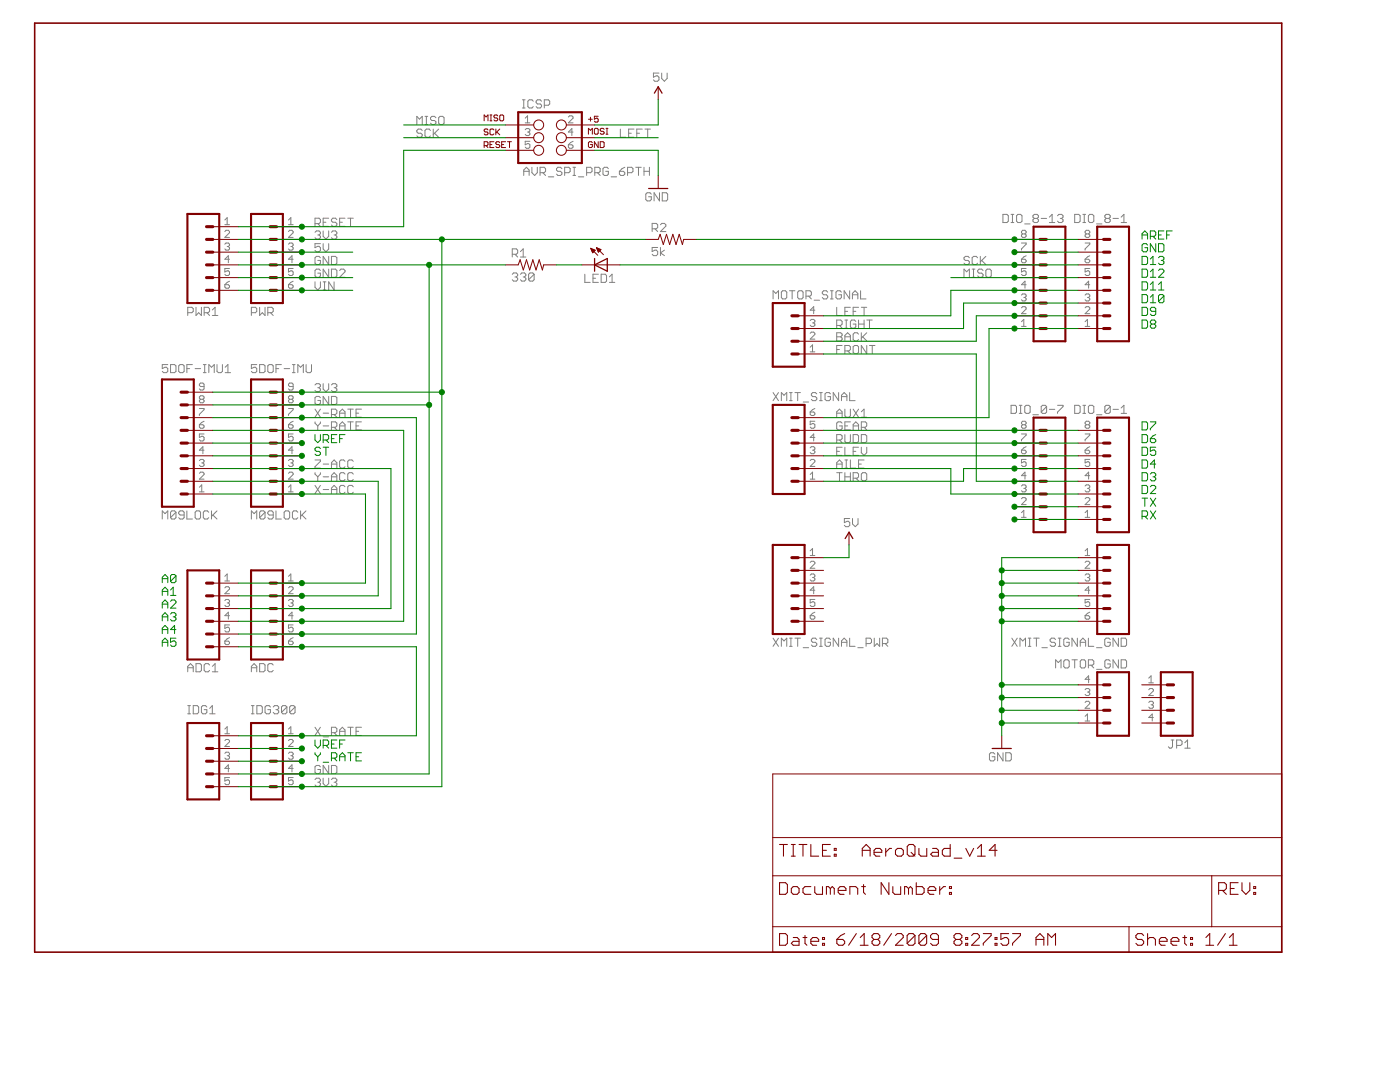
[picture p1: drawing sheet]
<svg xmlns="http://www.w3.org/2000/svg" width="279mm" height="216mm" viewBox="0 0 279 216" stroke-linecap="round" stroke-linejoin="round" font-family="sans-serif">
<g fill="#808080" stroke="#808080" stroke-width=".2">
<path d="M50.2 101.9v1.7z"/>
<path d="M50.2 101.9l.5 .6z"/>
<path d="M51.2 101.9l-.5 .6z"/>
<path d="M51.2 101.9v1.7z"/>
<path d="M51.8 102.2v1.1z"/>
<path d="M52.1 101.9l-.3 .3z"/>
<path d="M52.1 101.9h.5z"/>
<path d="M52.6 101.9l.3 .3z"/>
<path d="M52.9 102.2v1.1z"/>
<path d="M52.9 103.3l-.3 .3z"/>
<path d="M52.1 103.6h.5z"/>
<path d="M51.8 103.3l.3 .3z"/>
<path d="M52.9 102.2l-1.1 1.1z"/>
<path d="M53.4 103.3l.3 .3z"/>
<path d="M53.7 103.6h.6z"/>
<path d="M54.3 103.6l.2-.3z"/>
<path d="M54.5 102.2v1.1z"/>
<path d="M54.3 101.9l.2 .3z"/>
<path d="M53.7 101.9h.6z"/>
<path d="M53.7 101.9l-.3 .3z"/>
<path d="M53.4 102.2v.3z"/>
<path d="M53.4 102.5l.3 .3z"/>
<path d="M53.7 102.8h.8z"/>
<path d="M55.1 101.9v1.7z"/>
<path d="M55.1 103.6h1.1z"/>
<path d="M57 101.9h.5z"/>
<path d="M56.7 102.2l.3-.3z"/>
<path d="M56.7 102.2v1.1z"/>
<path d="M56.7 103.3l.3 .3z"/>
<path d="M57 103.6h.5z"/>
<path d="M57.5 103.6l.3-.3z"/>
<path d="M57.8 102.2v1.1z"/>
<path d="M57.5 101.9l.3 .3z"/>
<path d="M59.2 101.9l.2 .3z"/>
<path d="M58.6 101.9h.6z"/>
<path d="M58.6 101.9l-.2 .3z"/>
<path d="M58.4 102.2v1.1z"/>
<path d="M58.4 103.3l.2 .3z"/>
<path d="M58.6 103.6h.6z"/>
<path d="M59.2 103.6l.2-.3z"/>
<path d="M60 101.9v1.7z"/>
<path d="M61.1 101.9l-1.1 1.1z"/>
<path d="M60.3 102.8l.8 .8z"/>
<path d="M102.5 54.5l-.3 .2z"/>
<path d="M102.5 54.5h.5z"/>
<path d="M103 54.5l.3 .2z"/>
<path d="M103.3 54.7v.3z"/>
<path d="M103.3 55l-.3 .3z"/>
<path d="M102.8 55.3h.2z"/>
<path d="M103 55.3l.3 .2z"/>
<path d="M103.3 55.5v.3z"/>
<path d="M103.3 55.8l-.3 .3z"/>
<path d="M102.5 56.1h.5z"/>
<path d="M102.2 55.8l.3 .3z"/>
<path d="M103.9 54.7l.2-.2z"/>
<path d="M104.1 54.5h.6z"/>
<path d="M104.7 54.5l.2 .2z"/>
<path d="M104.9 54.7v.3z"/>
<path d="M104.9 55l-.2 .3z"/>
<path d="M104.4 55.3h.3z"/>
<path d="M104.7 55.3l.2 .2z"/>
<path d="M104.9 55.5v.3z"/>
<path d="M104.9 55.8l-.2 .3z"/>
<path d="M104.1 56.1h.6z"/>
<path d="M103.9 55.8l.2 .3z"/>
<path d="M105.5 54.7v1.1z"/>
<path d="M105.5 54.7l.3-.2z"/>
<path d="M105.8 54.5h.5z"/>
<path d="M106.3 54.5l.3 .2z"/>
<path d="M106.6 54.7v1.1z"/>
<path d="M106.6 55.8l-.3 .3z"/>
<path d="M105.8 56.1h.5z"/>
<path d="M105.5 55.8l.3 .3z"/>
<path d="M105.5 55.8l1.1-1.1z"/>
<path d="M104.5 33.9v1.1z"/>
<path d="M105.1 33.4l-.6 .5z"/>
<path d="M105.1 33.4l.5 .5z"/>
<path d="M105.6 33.9v1.1z"/>
<path d="M104.5 34.2h1.1z"/>
<path d="M106.2 33.4v1.1z"/>
<path d="M106.2 34.5l.5 .5z"/>
<path d="M107.2 34.5l-.5 .5z"/>
<path d="M107.2 33.4v1.1z"/>
<path d="M107.8 33.4v1.6z"/>
<path d="M107.8 33.4h.8z"/>
<path d="M108.6 33.4l.3 .3z"/>
<path d="M108.9 33.7v.5z"/>
<path d="M108.9 34.2l-.3 .3z"/>
<path d="M107.8 34.5h.8z"/>
<path d="M108.3 34.5l.6 .5z"/>
<path d="M109.4 35.3h1.1z"/>
<path d="M111.9 33.4l.2 .3z"/>
<path d="M111.3 33.4h.6z"/>
<path d="M111.3 33.4l-.2 .3z"/>
<path d="M111.1 33.7v.2z"/>
<path d="M111.1 33.9l.2 .3z"/>
<path d="M111.3 34.2h.6z"/>
<path d="M111.9 34.2l.2 .3z"/>
<path d="M112.1 34.5v.2z"/>
<path d="M112.1 34.7l-.2 .3z"/>
<path d="M111.3 35h.6z"/>
<path d="M111.1 34.7l.2 .3z"/>
<path d="M112.7 33.4v1.6z"/>
<path d="M112.7 33.4h.8z"/>
<path d="M113.5 33.4l.3 .3z"/>
<path d="M113.8 33.7v.5z"/>
<path d="M113.8 34.2l-.3 .3z"/>
<path d="M112.7 34.5h.8z"/>
<path d="M114.3 35h.6z"/>
<path d="M114.6 33.4v1.6z"/>
<path d="M114.3 33.4h.6z"/>
<path d="M115.4 35.3h1.1z"/>
<path d="M117.1 33.4v1.6z"/>
<path d="M117.1 33.4h.8z"/>
<path d="M117.9 33.4l.3 .3z"/>
<path d="M118.2 33.7v.5z"/>
<path d="M118.2 34.2l-.3 .3z"/>
<path d="M117.1 34.5h.8z"/>
<path d="M118.7 33.4v1.6z"/>
<path d="M118.7 33.4h.8z"/>
<path d="M119.5 33.4l.3 .3z"/>
<path d="M119.8 33.7v.5z"/>
<path d="M119.8 34.2l-.3 .3z"/>
<path d="M118.7 34.5h.8z"/>
<path d="M119.2 34.5l.6 .5z"/>
<path d="M121.2 33.4l.2 .3z"/>
<path d="M120.6 33.4h.6z"/>
<path d="M120.6 33.4l-.3 .3z"/>
<path d="M120.3 33.7v1z"/>
<path d="M120.3 34.7l.3 .3z"/>
<path d="M120.6 35h.6z"/>
<path d="M121.4 34.7l-.2 .3z"/>
<path d="M121.4 34.2v.5z"/>
<path d="M120.9 34.2h.5z"/>
<path d="M122 35.3h1.1z"/>
<path d="M124.1 33.7l.6-.3z"/>
<path d="M124.1 33.7l-.5 .5z"/>
<path d="M123.6 34.2v.5z"/>
<path d="M123.6 34.7l.3 .3z"/>
<path d="M123.9 35h.5z"/>
<path d="M124.4 35l.3-.3z"/>
<path d="M124.7 34.5v.2z"/>
<path d="M124.4 34.2l.3 .3z"/>
<path d="M123.6 34.2h.8z"/>
<path d="M125.2 33.4v1.6z"/>
<path d="M125.2 33.4h.9z"/>
<path d="M126.1 33.4l.2 .3z"/>
<path d="M126.3 33.7v.5z"/>
<path d="M126.3 34.2l-.2 .3z"/>
<path d="M125.2 34.5h.9z"/>
<path d="M127.4 33.4v1.6z"/>
<path d="M126.9 33.4h1.1z"/>
<path d="M128.5 33.4v1.6z"/>
<path d="M128.5 34.2h1.1z"/>
<path d="M129.6 33.4v1.6z"/>
<path d="M130.4 14.6h1.1z"/>
<path d="M130.4 14.6v.8z"/>
<path d="M130.4 15.4l.6-.3z"/>
<path d="M131 15.1h.2z"/>
<path d="M131.2 15.1l.3 .3z"/>
<path d="M131.5 15.4v.5z"/>
<path d="M131.5 15.9l-.3 .3z"/>
<path d="M130.7 16.2h.5z"/>
<path d="M130.4 15.9l.3 .3z"/>
<path d="M132.1 14.6v1.1z"/>
<path d="M132.1 15.7l.5 .5z"/>
<path d="M132.6 16.2l.5-.5z"/>
<path d="M133.1 14.6v1.1z"/>
<path d="M129.7 38.5l.3 .2z"/>
<path d="M129.2 38.5h.5z"/>
<path d="M129.2 38.5l-.3 .2z"/>
<path d="M128.9 38.7v1.1z"/>
<path d="M128.9 39.8l.3 .3z"/>
<path d="M129.2 40.1h.5z"/>
<path d="M129.7 40.1l.3-.3z"/>
<path d="M130 39.3v.5z"/>
<path d="M129.4 39.3h.6z"/>
<path d="M130.5 38.5v1.6z"/>
<path d="M130.5 38.5l1.1 1.6z"/>
<path d="M131.6 38.5v1.6z"/>
<path d="M132.2 38.5v1.6z"/>
<path d="M132.2 40.1h.8z"/>
<path d="M133.2 39.8l-.2 .3z"/>
<path d="M133.2 38.7v1.1z"/>
<path d="M133 38.5l.2 .2z"/>
<path d="M132.2 38.5h.8z"/>
<path d="M130.2 49.4h1.1z"/>
<path d="M130.2 49.4v.8z"/>
<path d="M130.2 50.2l.5-.3z"/>
<path d="M130.7 49.9h.3z"/>
<path d="M131 49.9l.3 .3z"/>
<path d="M131.3 50.2v.5z"/>
<path d="M131.3 50.7l-.3 .3z"/>
<path d="M130.4 51h.6z"/>
<path d="M130.2 50.7l.2 .3z"/>
<path d="M131.8 49.4v1.6z"/>
<path d="M131.8 50.5l.8 .5z"/>
<path d="M131.8 50.5l.8-.6z"/>
<path d="M198.3 150.2l.2 .3z"/>
<path d="M197.7 150.2h.6z"/>
<path d="M197.7 150.2l-.2 .3z"/>
<path d="M197.5 150.5v1.1z"/>
<path d="M197.5 151.6l.2 .2z"/>
<path d="M197.7 151.8h.6z"/>
<path d="M198.3 151.8l.2-.2z"/>
<path d="M198.5 151v.6z"/>
<path d="M198 151h.5z"/>
<path d="M199.1 150.2v1.6z"/>
<path d="M199.1 150.2l1.1 1.6z"/>
<path d="M200.2 150.2v1.6z"/>
<path d="M200.7 150.2v1.6z"/>
<path d="M200.7 151.8h.8z"/>
<path d="M201.5 151.8l.3-.2z"/>
<path d="M201.8 150.5v1.1z"/>
<path d="M201.5 150.2l.3 .3z"/>
<path d="M200.7 150.2h.8z"/>
<path d="M32.4 101.9v1.7z"/>
<path d="M32.4 101.9l.5 .6z"/>
<path d="M32.9 102.5l.6-.6z"/>
<path d="M33.5 101.9v1.7z"/>
<path d="M34 102.2v1.1z"/>
<path d="M34.3 101.9l-.3 .3z"/>
<path d="M34.3 101.9h.5z"/>
<path d="M34.8 101.9l.3 .3z"/>
<path d="M35.1 102.2v1.1z"/>
<path d="M35.1 103.3l-.3 .3z"/>
<path d="M34.3 103.6h.5z"/>
<path d="M34 103.3l.3 .3z"/>
<path d="M34 103.3l1.1-1.1z"/>
<path d="M35.7 103.3l.2 .3z"/>
<path d="M35.9 103.6h.6z"/>
<path d="M36.5 103.6l.2-.3z"/>
<path d="M36.7 102.2v1.1z"/>
<path d="M36.5 101.9l.2 .3z"/>
<path d="M35.9 101.9h.6z"/>
<path d="M35.9 101.9l-.2 .3z"/>
<path d="M35.7 102.2v.3z"/>
<path d="M35.7 102.5l.2 .3z"/>
<path d="M35.9 102.8h.8z"/>
<path d="M37.3 101.9v1.7z"/>
<path d="M37.3 103.6h1.1z"/>
<path d="M39.2 101.9h.6z"/>
<path d="M39.2 101.9l-.3 .3z"/>
<path d="M38.9 102.2v1.1z"/>
<path d="M38.9 103.3l.3 .3z"/>
<path d="M39.2 103.6h.6z"/>
<path d="M39.8 103.6l.2-.3z"/>
<path d="M40 102.2v1.1z"/>
<path d="M39.8 101.9l.2 .3z"/>
<path d="M41.4 101.9l.3 .3z"/>
<path d="M40.9 101.9h.5z"/>
<path d="M40.9 101.9l-.3 .3z"/>
<path d="M40.6 102.2v1.1z"/>
<path d="M40.6 103.3l.3 .3z"/>
<path d="M40.9 103.6h.5z"/>
<path d="M41.4 103.6l.3-.3z"/>
<path d="M42.2 101.9v1.7z"/>
<path d="M42.2 103l1.1-1.1z"/>
<path d="M42.5 102.8l.8 .8z"/>
<path d="M168.5 103.5h1.1z"/>
<path d="M168.5 103.5v.8z"/>
<path d="M168.5 104.3l.6-.3z"/>
<path d="M169.1 104h.2z"/>
<path d="M169.3 104l.3 .3z"/>
<path d="M169.6 104.3v.5z"/>
<path d="M169.6 104.8l-.3 .3z"/>
<path d="M168.8 105.1h.5z"/>
<path d="M168.5 104.8l.3 .3z"/>
<path d="M170.1 103.5v1.1z"/>
<path d="M170.1 104.6l.6 .5z"/>
<path d="M170.7 105.1l.5-.5z"/>
<path d="M171.2 103.5v1.1z"/>
<path d="M57.6 145.5l.4-.5z"/>
<path d="M58 145v1.4z"/>
<path d="M57.6 146.4h.9z"/>
<path d="M57.6 148.9h.9z"/>
<path d="M57.6 148.9l.9-.9z"/>
<path d="M58.5 147.8v.2z"/>
<path d="M58.3 147.6l.2 .2z"/>
<path d="M57.8 147.6h.5z"/>
<path d="M57.8 147.6l-.2 .2z"/>
<path d="M57.8 150.1l-.2 .2z"/>
<path d="M57.8 150.1h.5z"/>
<path d="M58.3 150.1l.2 .2z"/>
<path d="M58.5 150.3v.3z"/>
<path d="M58.5 150.6l-.2 .2z"/>
<path d="M58 150.8h.3z"/>
<path d="M58.3 150.8l.2 .2z"/>
<path d="M58.5 151v.3z"/>
<path d="M58.3 151.5l.2-.2z"/>
<path d="M57.8 151.5h.5z"/>
<path d="M57.6 151.3l.2 .2z"/>
<path d="M58.3 152.6v1.4z"/>
<path d="M58.3 152.6l-.7 .7z"/>
<path d="M57.6 153.3h.9z"/>
<path d="M57.6 155.2h.9z"/>
<path d="M57.6 155.2v.7z"/>
<path d="M57.6 155.9l.4-.3z"/>
<path d="M58 155.6h.3z"/>
<path d="M58.3 155.6l.2 .3z"/>
<path d="M58.5 155.9v.4z"/>
<path d="M58.3 156.6l.2-.3z"/>
<path d="M57.8 156.6h.5z"/>
<path d="M57.6 156.3l.2 .3z"/>
<path d="M50.2 142.4h.5z"/>
<path d="M50.4 140.8v1.6z"/>
<path d="M50.2 140.8h.5z"/>
<path d="M51.3 140.8v1.6z"/>
<path d="M51.3 142.4h.8z"/>
<path d="M52.1 142.4l.2-.2z"/>
<path d="M52.3 141.1v1.1z"/>
<path d="M52.1 140.8l.2 .3z"/>
<path d="M51.3 140.8h.8z"/>
<path d="M53.7 140.8l.3 .3z"/>
<path d="M53.2 140.8h.5z"/>
<path d="M52.9 141.1l.3-.3z"/>
<path d="M52.9 141.1v1.1z"/>
<path d="M52.9 142.2l.3 .2z"/>
<path d="M53.2 142.4h.5z"/>
<path d="M53.7 142.4l.3-.2z"/>
<path d="M54 141.6v.6z"/>
<path d="M53.4 141.6h.6z"/>
<path d="M54.5 141.1l.3-.3z"/>
<path d="M54.8 140.8h.6z"/>
<path d="M55.4 140.8l.2 .3z"/>
<path d="M55.6 141.1v.3z"/>
<path d="M55.4 141.6l.2-.2z"/>
<path d="M55.1 141.6h.3z"/>
<path d="M55.4 141.6l.2 .3z"/>
<path d="M55.6 141.9v.3z"/>
<path d="M55.6 142.2l-.2 .2z"/>
<path d="M54.8 142.4h.6z"/>
<path d="M54.5 142.2l.3 .2z"/>
<path d="M56.2 141.1v1.1z"/>
<path d="M56.2 141.1l.3-.3z"/>
<path d="M56.5 140.8h.5z"/>
<path d="M57 140.8l.3 .3z"/>
<path d="M57.3 141.1v1.1z"/>
<path d="M57.3 142.2l-.3 .2z"/>
<path d="M56.5 142.4h.5z"/>
<path d="M56.2 142.2l.3 .2z"/>
<path d="M57.3 141.1l-1.1 1.1z"/>
<path d="M57.8 141.1v1.1z"/>
<path d="M57.8 141.1l.3-.3z"/>
<path d="M58.1 140.8h.5z"/>
<path d="M58.6 140.8l.3 .3z"/>
<path d="M58.9 141.1v1.1z"/>
<path d="M58.9 142.2l-.3 .2z"/>
<path d="M58.1 142.4h.5z"/>
<path d="M57.8 142.2l.3 .2z"/>
<path d="M57.8 142.2l1.1-1.1z"/>
<path d="M57.6 97.2l.4-.4z"/>
<path d="M58 96.8v1.3z"/>
<path d="M57.6 98.1h.9z"/>
<path d="M57.6 95.6h.9z"/>
<path d="M57.6 95.6l.9-.9z"/>
<path d="M58.5 94.4v.3z"/>
<path d="M58.3 94.2l.2 .2z"/>
<path d="M57.8 94.2h.5z"/>
<path d="M57.8 94.2l-.2 .2z"/>
<path d="M57.6 91.9l.2-.2z"/>
<path d="M57.8 91.7h.5z"/>
<path d="M58.3 91.7l.2 .2z"/>
<path d="M58.5 91.9v.2z"/>
<path d="M58.3 92.4l.2-.3z"/>
<path d="M58 92.4h.3z"/>
<path d="M58.3 92.4l.2 .2z"/>
<path d="M58.5 92.6v.2z"/>
<path d="M58.5 92.8l-.2 .3z"/>
<path d="M57.8 93.1h.5z"/>
<path d="M57.6 92.8l.2 .3z"/>
<path d="M58.3 89.1v1.4z"/>
<path d="M58.3 89.1l-.7 .7z"/>
<path d="M57.6 89.8h.9z"/>
<path d="M57.6 86.6h.9z"/>
<path d="M57.6 86.6v.7z"/>
<path d="M57.6 87.3l.4-.2z"/>
<path d="M58 87.1h.3z"/>
<path d="M58.3 87.1l.2 .2z"/>
<path d="M58.5 87.3v.5z"/>
<path d="M58.5 87.8l-.2 .2z"/>
<path d="M57.8 88h.5z"/>
<path d="M57.6 87.8l.2 .2z"/>
<path d="M58 84.3l.5-.2z"/>
<path d="M58 84.3l-.4 .5z"/>
<path d="M57.6 84.8v.4z"/>
<path d="M57.6 85.2l.2 .2z"/>
<path d="M57.8 85.4h.5z"/>
<path d="M58.3 85.4l.2-.2z"/>
<path d="M58.5 85v.2z"/>
<path d="M58.3 84.8l.2 .2z"/>
<path d="M57.6 84.8h.7z"/>
<path d="M57.6 81.5h.9z"/>
<path d="M58.5 81.5v.2z"/>
<path d="M57.6 82.7l.9-1z"/>
<path d="M57.6 82.7v.2z"/>
<path d="M57.6 79.2l.2-.2z"/>
<path d="M57.8 79h.5z"/>
<path d="M58.3 79l.2 .2z"/>
<path d="M58.5 79.2v.2z"/>
<path d="M58.3 79.7l.2-.3z"/>
<path d="M58.3 79.7l.2 .2z"/>
<path d="M58.5 79.9v.2z"/>
<path d="M58.5 80.1l-.2 .3z"/>
<path d="M57.8 80.4h.5z"/>
<path d="M57.6 80.1l.2 .3z"/>
<path d="M57.6 79.9v.2z"/>
<path d="M57.6 79.9l.2-.2z"/>
<path d="M57.6 79.4l.2 .3z"/>
<path d="M57.6 79.2v.2z"/>
<path d="M57.8 79.7h.5z"/>
<path d="M57.6 77.6l.2 .2z"/>
<path d="M57.8 77.8h.5z"/>
<path d="M58.3 77.8l.2-.2z"/>
<path d="M58.5 76.7v.9z"/>
<path d="M58.3 76.4l.2 .3z"/>
<path d="M57.8 76.4h.5z"/>
<path d="M57.8 76.4l-.2 .3z"/>
<path d="M57.6 76.7v.2z"/>
<path d="M57.6 76.9l.2 .2z"/>
<path d="M57.8 77.1h.7z"/>
<path d="M50.2 72.7h1z"/>
<path d="M50.2 72.7v.9z"/>
<path d="M50.2 73.6l.5-.3z"/>
<path d="M50.7 73.3h.3z"/>
<path d="M51 73.3l.2 .3z"/>
<path d="M51.2 73.6v.5z"/>
<path d="M51.2 74.1l-.2 .3z"/>
<path d="M50.4 74.4h.6z"/>
<path d="M50.2 74.1l.2 .3z"/>
<path d="M51.8 72.7v1.7z"/>
<path d="M51.8 74.4h.8z"/>
<path d="M52.6 74.4l.3-.3z"/>
<path d="M52.9 73v1.1z"/>
<path d="M52.6 72.7l.3 .3z"/>
<path d="M51.8 72.7h.8z"/>
<path d="M53.7 72.7h.6z"/>
<path d="M53.4 73l.3-.3z"/>
<path d="M53.4 73v1.1z"/>
<path d="M53.4 74.1l.3 .3z"/>
<path d="M53.7 74.4h.6z"/>
<path d="M54.3 74.4l.2-.3z"/>
<path d="M54.5 73v1.1z"/>
<path d="M54.3 72.7l.2 .3z"/>
<path d="M55.1 72.7v1.7z"/>
<path d="M55.1 72.7h1.1z"/>
<path d="M55.1 73.6h.5z"/>
<path d="M56.7 73.6h1.1z"/>
<path d="M58.4 74.4h.5z"/>
<path d="M58.6 72.7v1.7z"/>
<path d="M58.4 72.7h.5z"/>
<path d="M59.4 72.7v1.7z"/>
<path d="M59.4 72.7l.6 .6z"/>
<path d="M60 73.3l.5-.6z"/>
<path d="M60.5 72.7v1.7z"/>
<path d="M61.1 72.7v1.4z"/>
<path d="M61.1 74.1l.3 .3z"/>
<path d="M61.4 74.4h.5z"/>
<path d="M61.9 74.4l.3-.3z"/>
<path d="M62.2 72.7v1.4z"/>
<path d="M161.7 69.3l.5-.5z"/>
<path d="M162.2 68.8v1.4z"/>
<path d="M161.7 70.2h.9z"/>
<path d="M161.7 67.7h.9z"/>
<path d="M161.7 67.7l.9-1z"/>
<path d="M162.6 66.5v.2z"/>
<path d="M162.4 66.3l.2 .2z"/>
<path d="M161.9 66.3h.5z"/>
<path d="M161.7 66.5l.2-.2z"/>
<path d="M161.7 64l.2-.3z"/>
<path d="M161.9 63.7h.5z"/>
<path d="M162.4 63.7l.2 .3z"/>
<path d="M162.6 64v.2z"/>
<path d="M162.6 64.2l-.2 .2z"/>
<path d="M162.2 64.4h.2z"/>
<path d="M162.4 64.4l.2 .3z"/>
<path d="M162.6 64.7v.2z"/>
<path d="M162.6 64.9l-.2 .2z"/>
<path d="M161.9 65.1h.5z"/>
<path d="M161.7 64.9l.2 .2z"/>
<path d="M162.4 61.2v1.4z"/>
<path d="M162.4 61.2l-.7 .7z"/>
<path d="M161.7 61.9h.9z"/>
<path d="M154.3 58v1.6z"/>
<path d="M154.3 58l.5 .5z"/>
<path d="M154.8 58.5l.6-.5z"/>
<path d="M155.4 58v1.6z"/>
<path d="M156.2 58h.5z"/>
<path d="M156.2 58l-.3 .3z"/>
<path d="M155.9 58.3v1.1z"/>
<path d="M155.9 59.4l.3 .2z"/>
<path d="M156.2 59.6h.5z"/>
<path d="M156.7 59.6l.3-.2z"/>
<path d="M157 58.3v1.1z"/>
<path d="M156.7 58l.3 .3z"/>
<path d="M158.1 58v1.6z"/>
<path d="M157.6 58h1z"/>
<path d="M159.5 58h.5z"/>
<path d="M159.5 58l-.3 .3z"/>
<path d="M159.2 58.3v1.1z"/>
<path d="M159.2 59.4l.3 .2z"/>
<path d="M159.5 59.6h.5z"/>
<path d="M160.3 59.4l-.3 .2z"/>
<path d="M160.3 58.3v1.1z"/>
<path d="M160 58l.3 .3z"/>
<path d="M160.8 58v1.6z"/>
<path d="M160.8 58h.8z"/>
<path d="M161.6 58l.3 .3z"/>
<path d="M161.9 58.3v.5z"/>
<path d="M161.9 58.8l-.3 .3z"/>
<path d="M160.8 59.1h.8z"/>
<path d="M161.4 59.1l.5 .5z"/>
<path d="M162.5 59.9h1.1z"/>
<path d="M164.9 58l.3 .3z"/>
<path d="M164.4 58h.5z"/>
<path d="M164.4 58l-.3 .3z"/>
<path d="M164.1 58.3v.2z"/>
<path d="M164.1 58.5l.3 .3z"/>
<path d="M164.4 58.8h.5z"/>
<path d="M164.9 58.8l.3 .3z"/>
<path d="M165.2 59.1v.3z"/>
<path d="M165.2 59.4l-.3 .2z"/>
<path d="M164.4 59.6h.5z"/>
<path d="M164.1 59.4l.3 .2z"/>
<path d="M165.7 59.6h.6z"/>
<path d="M166 58v1.6z"/>
<path d="M165.7 58h.6z"/>
<path d="M167.6 58l.3 .3z"/>
<path d="M167.1 58h.5z"/>
<path d="M167.1 58l-.3 .3z"/>
<path d="M166.8 58.3v1.1z"/>
<path d="M166.8 59.4l.3 .2z"/>
<path d="M167.1 59.6h.5z"/>
<path d="M167.9 59.4l-.3 .2z"/>
<path d="M167.9 58.8v.6z"/>
<path d="M167.4 58.8h.5z"/>
<path d="M168.5 58v1.6z"/>
<path d="M168.5 58l1.1 1.6z"/>
<path d="M169.6 58v1.6z"/>
<path d="M170.1 58.5v1.1z"/>
<path d="M170.1 58.5l.5-.5z"/>
<path d="M170.6 58l.6 .5z"/>
<path d="M171.2 58.5v1.1z"/>
<path d="M170.1 58.8h1.1z"/>
<path d="M171.7 58v1.6z"/>
<path d="M171.7 59.6h1.1z"/>
<path d="M216.6 142.9l.4-.4z"/>
<path d="M217 142.5v1.4z"/>
<path d="M216.6 143.9h.9z"/>
<path d="M216.6 141.3h.9z"/>
<path d="M216.6 141.3l.9-.9z"/>
<path d="M217.5 140.2v.2z"/>
<path d="M217.3 139.9l.2 .3z"/>
<path d="M216.8 139.9h.5z"/>
<path d="M216.8 139.9l-.2 .3z"/>
<path d="M216.6 137.6l.2-.2z"/>
<path d="M216.8 137.4h.5z"/>
<path d="M217.3 137.4l.2 .2z"/>
<path d="M217.5 137.6v.3z"/>
<path d="M217.5 137.9l-.2 .2z"/>
<path d="M217 138.1h.3z"/>
<path d="M217.3 138.1l.2 .2z"/>
<path d="M217.5 138.3v.3z"/>
<path d="M217.5 138.6l-.2 .2z"/>
<path d="M216.8 138.8h.5z"/>
<path d="M216.6 138.6l.2 .2z"/>
<path d="M217.3 134.9v1.3z"/>
<path d="M217.3 134.9l-.7 .7z"/>
<path d="M216.6 135.6h.9z"/>
<path d="M210.7 131.7v1.6z"/>
<path d="M210.7 131.7l.5 .5z"/>
<path d="M211.2 132.2l.6-.5z"/>
<path d="M211.8 131.7v1.6z"/>
<path d="M212.6 131.7h.5z"/>
<path d="M212.6 131.7l-.3 .2z"/>
<path d="M212.3 131.9v1.1z"/>
<path d="M212.3 133l.3 .3z"/>
<path d="M212.6 133.3h.5z"/>
<path d="M213.1 133.3l.3-.3z"/>
<path d="M213.4 131.9v1.1z"/>
<path d="M213.1 131.7l.3 .2z"/>
<path d="M214.5 131.7v1.6z"/>
<path d="M213.9 131.7h1.1z"/>
<path d="M215.8 131.7h.6z"/>
<path d="M215.8 131.7l-.2 .2z"/>
<path d="M215.6 131.9v1.1z"/>
<path d="M215.6 133l.2 .3z"/>
<path d="M215.8 133.3h.6z"/>
<path d="M216.4 133.3l.3-.3z"/>
<path d="M216.7 131.9v1.1z"/>
<path d="M216.4 131.7l.3 .2z"/>
<path d="M217.2 131.7v1.6z"/>
<path d="M217.2 131.7h.8z"/>
<path d="M218 131.7l.3 .2z"/>
<path d="M218.3 131.9v.6z"/>
<path d="M218 132.7l.3-.2z"/>
<path d="M217.2 132.7h.8z"/>
<path d="M217.7 132.7l.6 .6z"/>
<path d="M218.8 133.6h1.1z"/>
<path d="M221.3 131.7l.3 .2z"/>
<path d="M220.7 131.7h.6z"/>
<path d="M220.7 131.7l-.2 .2z"/>
<path d="M220.5 131.9v1.1z"/>
<path d="M220.5 133l.2 .3z"/>
<path d="M220.7 133.3h.6z"/>
<path d="M221.3 133.3l.3-.3z"/>
<path d="M221.6 132.5v.5z"/>
<path d="M221 132.5h.6z"/>
<path d="M222.1 131.7v1.6z"/>
<path d="M222.1 131.7l1.1 1.6z"/>
<path d="M223.2 131.7v1.6z"/>
<path d="M223.8 131.7v1.6z"/>
<path d="M223.8 133.3h.8z"/>
<path d="M224.8 133l-.2 .3z"/>
<path d="M224.8 131.9v1.1z"/>
<path d="M224.6 131.7l.2 .2z"/>
<path d="M223.8 131.7h.8z"/>
<path d="M161.7 94.7l.5-.5z"/>
<path d="M162.2 94.2v1.4z"/>
<path d="M161.7 95.6h.9z"/>
<path d="M161.7 93.1h.9z"/>
<path d="M161.7 93.1l.9-1z"/>
<path d="M162.6 91.9v.2z"/>
<path d="M162.4 91.7l.2 .2z"/>
<path d="M161.9 91.7h.5z"/>
<path d="M161.7 91.9l.2-.2z"/>
<path d="M161.7 89.4l.2-.3z"/>
<path d="M161.9 89.1h.5z"/>
<path d="M162.4 89.1l.2 .3z"/>
<path d="M162.6 89.4v.2z"/>
<path d="M162.6 89.6l-.2 .2z"/>
<path d="M162.2 89.8h.2z"/>
<path d="M162.4 89.8l.2 .3z"/>
<path d="M162.6 90.1v.2z"/>
<path d="M162.6 90.3l-.2 .2z"/>
<path d="M161.9 90.5h.5z"/>
<path d="M161.7 90.3l.2 .2z"/>
<path d="M162.4 86.6v1.4z"/>
<path d="M162.4 86.6l-.7 .7z"/>
<path d="M161.7 87.3h.9z"/>
<path d="M161.7 84.1h.9z"/>
<path d="M161.7 84.1v.7z"/>
<path d="M161.7 84.8l.5-.3z"/>
<path d="M162.2 84.5h.2z"/>
<path d="M162.4 84.5l.2 .3z"/>
<path d="M162.6 84.8v.4z"/>
<path d="M162.6 85.2l-.2 .2z"/>
<path d="M161.9 85.4h.5z"/>
<path d="M161.7 85.2l.2 .2z"/>
<path d="M154.3 78.3l1.1 1.6z"/>
<path d="M155.4 78.3l-1.1 1.6z"/>
<path d="M155.9 78.3v1.6z"/>
<path d="M155.9 78.3l.6 .6z"/>
<path d="M156.5 78.9l.5-.6z"/>
<path d="M157 78.3v1.6z"/>
<path d="M157.6 79.9h.5z"/>
<path d="M157.8 78.3v1.6z"/>
<path d="M157.6 78.3h.5z"/>
<path d="M159.2 78.3v1.6z"/>
<path d="M158.6 78.3h1.1z"/>
<path d="M160.3 80.2h1.1z"/>
<path d="M162.7 78.3l.3 .3z"/>
<path d="M162.2 78.3h.5z"/>
<path d="M161.9 78.6l.3-.3z"/>
<path d="M161.9 78.6v.3z"/>
<path d="M161.9 78.9l.3 .2z"/>
<path d="M162.2 79.1h.5z"/>
<path d="M162.7 79.1l.3 .3z"/>
<path d="M163 79.4v.3z"/>
<path d="M162.7 79.9l.3-.2z"/>
<path d="M162.2 79.9h.5z"/>
<path d="M161.9 79.7l.3 .2z"/>
<path d="M163.6 79.9h.5z"/>
<path d="M163.8 78.3v1.6z"/>
<path d="M163.6 78.3h.5z"/>
<path d="M165.5 78.3l.2 .3z"/>
<path d="M164.9 78.3h.6z"/>
<path d="M164.7 78.6l.2-.3z"/>
<path d="M164.7 78.6v1.1z"/>
<path d="M164.7 79.7l.2 .2z"/>
<path d="M164.9 79.9h.6z"/>
<path d="M165.5 79.9l.2-.2z"/>
<path d="M165.7 79.1v.6z"/>
<path d="M165.2 79.1h.5z"/>
<path d="M166.3 78.3v1.6z"/>
<path d="M166.3 78.3l1.1 1.6z"/>
<path d="M167.4 78.3v1.6z"/>
<path d="M167.9 78.9v1z"/>
<path d="M167.9 78.9l.6-.6z"/>
<path d="M168.5 78.3l.5 .6z"/>
<path d="M169 78.9v1z"/>
<path d="M167.9 79.1h1.1z"/>
<path d="M169.6 78.3v1.6z"/>
<path d="M169.6 79.9h1z"/>
<path d="M162.2 81.7l.4-.2z"/>
<path d="M162.2 81.7l-.5 .5z"/>
<path d="M161.7 82.2v.5z"/>
<path d="M161.7 82.7l.2 .2z"/>
<path d="M161.9 82.9h.5z"/>
<path d="M162.6 82.7l-.2 .2z"/>
<path d="M162.6 82.4v.3z"/>
<path d="M162.4 82.2l.2 .2z"/>
<path d="M161.7 82.2h.7z"/>
<path d="M116.7 54.7v1.6z"/>
<path d="M116.7 56.3h1.1z"/>
<path d="M118.3 54.7h1.1z"/>
<path d="M118.3 54.7v1.6z"/>
<path d="M118.3 56.3h1.1z"/>
<path d="M118.3 55.5h.6z"/>
<path d="M120 54.7v1.6z"/>
<path d="M120 56.3h.8z"/>
<path d="M121.1 56.1l-.3 .2z"/>
<path d="M121.1 55v1.1z"/>
<path d="M120.8 54.7l.3 .3z"/>
<path d="M120 54.7h.8z"/>
<path d="M121.6 55.2l.6-.5z"/>
<path d="M122.2 54.7v1.6z"/>
<path d="M121.6 56.3h1.1z"/>
<path d="M102.2 49.7v1.6z"/>
<path d="M102.2 49.7h.8z"/>
<path d="M103 49.7l.3 .2z"/>
<path d="M103.3 49.9v.6z"/>
<path d="M103.3 50.5l-.3 .2z"/>
<path d="M102.2 50.7h.8z"/>
<path d="M102.8 50.7l.5 .6z"/>
<path d="M103.9 50.2l.5-.5z"/>
<path d="M104.4 49.7v1.6z"/>
<path d="M103.9 51.3h1z"/>
<path d="M104.8 23.6l.5-.5z"/>
<path d="M105.3 23.1v1.4z"/>
<path d="M104.8 24.5h.9z"/>
<path d="M113.4 24.5h1z"/>
<path d="M114.4 23.6l-1 .9z"/>
<path d="M114.4 23.3v.3z"/>
<path d="M114.1 23.1l.3 .2z"/>
<path d="M113.7 23.1h.4z"/>
<path d="M113.7 23.1l-.3 .2z"/>
<path d="M104.8 25.9l.3-.2z"/>
<path d="M105.1 25.7h.4z"/>
<path d="M105.5 25.7l.2 .2z"/>
<path d="M105.7 25.9v.2z"/>
<path d="M105.7 26.1l-.2 .3z"/>
<path d="M105.3 26.4h.2z"/>
<path d="M105.5 26.4l.2 .2z"/>
<path d="M105.7 26.6v.2z"/>
<path d="M105.7 26.8l-.2 .3z"/>
<path d="M105.1 27.1h.4z"/>
<path d="M104.8 26.8l.3 .3z"/>
<path d="M114.1 25.7v1.4z"/>
<path d="M114.1 25.7l-.7 .7z"/>
<path d="M113.4 26.4h1z"/>
<path d="M104.8 28.2h.9z"/>
<path d="M104.8 28.2v.7z"/>
<path d="M104.8 28.9l.5-.2z"/>
<path d="M105.3 28.7h.2z"/>
<path d="M105.5 28.7l.2 .2z"/>
<path d="M105.7 28.9v.5z"/>
<path d="M105.7 29.4l-.2 .2z"/>
<path d="M105.1 29.6h.4z"/>
<path d="M104.8 29.4l.3 .2z"/>
<path d="M113.9 28.4l.5-.2z"/>
<path d="M113.9 28.4l-.5 .5z"/>
<path d="M113.4 28.9v.5z"/>
<path d="M113.4 29.4l.3 .2z"/>
<path d="M113.7 29.6h.4z"/>
<path d="M114.1 29.6l.3-.2z"/>
<path d="M114.4 29.1v.3z"/>
<path d="M114.1 28.9l.3 .2z"/>
<path d="M113.4 28.9h.7z"/>
<path d="M104.3 21.5h.5z"/>
<path d="M104.5 19.9v1.6z"/>
<path d="M104.3 19.9h.5z"/>
<path d="M106.2 19.9l.2 .3z"/>
<path d="M105.6 19.9h.6z"/>
<path d="M105.6 19.9l-.3 .3z"/>
<path d="M105.3 20.2v1.1z"/>
<path d="M105.3 21.3l.3 .2z"/>
<path d="M105.6 21.5h.6z"/>
<path d="M106.4 21.3l-.2 .2z"/>
<path d="M107.8 19.9l.3 .3z"/>
<path d="M107.3 19.9h.5z"/>
<path d="M107.3 19.9l-.3 .3z"/>
<path d="M107 20.2v.3z"/>
<path d="M107 20.5l.3 .2z"/>
<path d="M107.3 20.7h.5z"/>
<path d="M107.8 20.7l.3 .3z"/>
<path d="M108.1 21v.3z"/>
<path d="M108.1 21.3l-.3 .2z"/>
<path d="M107.3 21.5h.5z"/>
<path d="M107 21.3l.3 .2z"/>
<path d="M108.6 19.9v1.6z"/>
<path d="M108.6 19.9h.8z"/>
<path d="M109.4 19.9l.3 .3z"/>
<path d="M109.7 20.2v.5z"/>
<path d="M109.4 21l.3-.3z"/>
<path d="M108.6 21h.8z"/>
<path d="M229.3 135.3l.4-.4z"/>
<path d="M229.7 134.9v1.3z"/>
<path d="M229.3 136.2h.9z"/>
<path d="M229.3 138.8h.9z"/>
<path d="M229.3 138.8l.9-.9z"/>
<path d="M230.2 137.6v.3z"/>
<path d="M230 137.4l.2 .2z"/>
<path d="M229.5 137.4h.5z"/>
<path d="M229.5 137.4l-.2 .2z"/>
<path d="M229.3 140.2l.2-.3z"/>
<path d="M229.5 139.9h.5z"/>
<path d="M230 139.9l.2 .3z"/>
<path d="M230.2 140.2v.2z"/>
<path d="M230.2 140.4l-.2 .2z"/>
<path d="M229.7 140.6h.3z"/>
<path d="M230 140.6l.2 .3z"/>
<path d="M230.2 140.9v.2z"/>
<path d="M230.2 141.1l-.2 .2z"/>
<path d="M229.5 141.3h.5z"/>
<path d="M229.3 141.1l.2 .2z"/>
<path d="M230 142.5v1.4z"/>
<path d="M230 142.5l-.7 .7z"/>
<path d="M229.3 143.2h.9z"/>
<path d="M233.2 149l.2 .3z"/>
<path d="M233.4 149.3h.3z"/>
<path d="M233.7 149.3l.3-.3z"/>
<path d="M234 147.7v1.3z"/>
<path d="M233.7 147.7h.6z"/>
<path d="M234.8 147.7v1.6z"/>
<path d="M234.8 147.7h.8z"/>
<path d="M235.6 147.7l.3 .2z"/>
<path d="M235.9 147.9v.6z"/>
<path d="M235.9 148.5l-.3 .2z"/>
<path d="M234.8 148.7h.8z"/>
<path d="M236.5 148.2l.5-.5z"/>
<path d="M237 147.7v1.6z"/>
<path d="M236.5 149.3h1z"/>
<path d="M130.2 44.6v1.6z"/>
<path d="M130.2 44.6h.8z"/>
<path d="M131 44.6l.3 .3z"/>
<path d="M131.3 44.9v.5z"/>
<path d="M131 45.7l.3-.3z"/>
<path d="M130.2 45.7h.8z"/>
<path d="M130.7 45.7l.6 .5z"/>
<path d="M131.8 46.2h1.1z"/>
<path d="M131.8 46.2l1.1-1.1z"/>
<path d="M132.9 44.9v.2z"/>
<path d="M132.6 44.6l.3 .3z"/>
<path d="M132.1 44.6h.5z"/>
<path d="M131.8 44.9l.3-.3z"/>
<path d="M203.9 64.2l.4-.5z"/>
<path d="M204.3 63.7v1.4z"/>
<path d="M203.9 65.1h.9z"/>
<path d="M203.9 62.6h.9z"/>
<path d="M203.9 62.6l.9-.9z"/>
<path d="M204.8 61.4v.3z"/>
<path d="M204.6 61.2l.2 .2z"/>
<path d="M204.1 61.2h.5z"/>
<path d="M204.1 61.2l-.2 .2z"/>
<path d="M203.9 58.9l.2-.2z"/>
<path d="M204.1 58.7h.5z"/>
<path d="M204.6 58.7l.2 .2z"/>
<path d="M204.8 58.9v.2z"/>
<path d="M204.8 59.1l-.2 .3z"/>
<path d="M204.3 59.4h.3z"/>
<path d="M204.6 59.4l.2 .2z"/>
<path d="M204.8 59.6v.2z"/>
<path d="M204.8 59.8l-.2 .2z"/>
<path d="M204.1 60h.5z"/>
<path d="M203.9 59.8l.2 .2z"/>
<path d="M204.6 56.1v1.4z"/>
<path d="M204.6 56.1l-.7 .7z"/>
<path d="M203.9 56.8h.9z"/>
<path d="M203.9 53.6h.9z"/>
<path d="M203.9 53.6v.7z"/>
<path d="M203.9 54.3l.4-.3z"/>
<path d="M204.3 54h.3z"/>
<path d="M204.6 54l.2 .3z"/>
<path d="M204.8 54.3v.4z"/>
<path d="M204.8 54.7l-.2 .3z"/>
<path d="M204.1 55h.5z"/>
<path d="M203.9 54.7l.2 .3z"/>
<path d="M200.2 42.8v1.6z"/>
<path d="M200.2 44.4h.8z"/>
<path d="M201.2 44.1l-.2 .3z"/>
<path d="M201.2 43.1v1z"/>
<path d="M201 42.8l.2 .3z"/>
<path d="M200.2 42.8h.8z"/>
<path d="M201.8 44.4h.5z"/>
<path d="M202.1 42.8v1.6z"/>
<path d="M201.8 42.8h.5z"/>
<path d="M203.1 42.8h.6z"/>
<path d="M203.1 42.8l-.2 .3z"/>
<path d="M202.9 43.1v1z"/>
<path d="M202.9 44.1l.2 .3z"/>
<path d="M203.1 44.4h.6z"/>
<path d="M204 44.1l-.3 .3z"/>
<path d="M204 43.1v1z"/>
<path d="M203.7 42.8l.3 .3z"/>
<path d="M204.5 44.7h1.1z"/>
<path d="M206.1 43.1l.3-.3z"/>
<path d="M206.4 42.8h.6z"/>
<path d="M207 42.8l.2 .3z"/>
<path d="M207.2 43.1v.2z"/>
<path d="M207 43.6l.2-.3z"/>
<path d="M207 43.6l.2 .3z"/>
<path d="M207.2 43.9v.2z"/>
<path d="M207.2 44.1l-.2 .3z"/>
<path d="M206.4 44.4h.6z"/>
<path d="M206.1 44.1l.3 .3z"/>
<path d="M206.1 43.9v.2z"/>
<path d="M206.1 43.9l.3-.3z"/>
<path d="M206.1 43.3l.3 .3z"/>
<path d="M206.1 43.1v.2z"/>
<path d="M206.4 43.6h.6z"/>
<path d="M207.8 43.6h1.1z"/>
<path d="M209.4 43.3l.6-.5z"/>
<path d="M210 42.8v1.6z"/>
<path d="M209.4 44.4h1.1z"/>
<path d="M211.1 43.1l.2-.3z"/>
<path d="M211.3 42.8h.6z"/>
<path d="M211.9 42.8l.3 .3z"/>
<path d="M212.2 43.1v.2z"/>
<path d="M211.9 43.6l.3-.3z"/>
<path d="M211.6 43.6h.3z"/>
<path d="M211.9 43.6l.3 .3z"/>
<path d="M212.2 43.9v.2z"/>
<path d="M212.2 44.1l-.3 .3z"/>
<path d="M211.3 44.4h.6z"/>
<path d="M211.1 44.1l.2 .3z"/>
<path d="M204.3 51.3l.5-.3z"/>
<path d="M204.3 51.3l-.4 .4z"/>
<path d="M203.9 51.7v.5z"/>
<path d="M203.9 52.2l.2 .2z"/>
<path d="M204.1 52.4h.5z"/>
<path d="M204.6 52.4l.2-.2z"/>
<path d="M204.8 52v.2z"/>
<path d="M204.6 51.7l.2 .3z"/>
<path d="M203.9 51.7h.7z"/>
<path d="M203.9 48.5h.9z"/>
<path d="M204.8 48.5v.2z"/>
<path d="M204.8 48.7l-.9 1z"/>
<path d="M203.9 49.7v.2z"/>
<path d="M204.1 46l-.2 .2z"/>
<path d="M204.1 46h.5z"/>
<path d="M204.6 46l.2 .2z"/>
<path d="M204.8 46.2v.2z"/>
<path d="M204.8 46.4l-.2 .3z"/>
<path d="M204.6 46.7l.2 .2z"/>
<path d="M204.8 46.9v.2z"/>
<path d="M204.6 47.4l.2-.3z"/>
<path d="M204.1 47.4h.5z"/>
<path d="M203.9 47.1l.2 .3z"/>
<path d="M203.9 46.9v.2z"/>
<path d="M204.1 46.7l-.2 .2z"/>
<path d="M203.9 46.4l.2 .3z"/>
<path d="M203.9 46.2v.2z"/>
<path d="M204.1 46.7h.5z"/>
<path d="M203.9 102.3l.4-.5z"/>
<path d="M204.3 101.8v1.4z"/>
<path d="M203.9 103.2h.9z"/>
<path d="M203.9 100.7h.9z"/>
<path d="M203.9 100.7l.9-.9z"/>
<path d="M204.8 99.5v.3z"/>
<path d="M204.6 99.3l.2 .2z"/>
<path d="M204.1 99.3h.5z"/>
<path d="M204.1 99.3l-.2 .2z"/>
<path d="M203.9 97l.2-.2z"/>
<path d="M204.1 96.8h.5z"/>
<path d="M204.6 96.8l.2 .2z"/>
<path d="M204.8 97v.2z"/>
<path d="M204.8 97.2l-.2 .3z"/>
<path d="M204.3 97.5h.3z"/>
<path d="M204.6 97.5l.2 .2z"/>
<path d="M204.8 97.7v.2z"/>
<path d="M204.8 97.9l-.2 .2z"/>
<path d="M204.1 98.1h.5z"/>
<path d="M203.9 97.9l.2 .2z"/>
<path d="M204.6 94.2v1.4z"/>
<path d="M204.6 94.2l-.7 .7z"/>
<path d="M203.9 94.9h.9z"/>
<path d="M203.9 91.7h.9z"/>
<path d="M203.9 91.7v.7z"/>
<path d="M203.9 92.4l.4-.3z"/>
<path d="M204.3 92.1h.3z"/>
<path d="M204.6 92.1l.2 .3z"/>
<path d="M204.8 92.4v.4z"/>
<path d="M204.8 92.8l-.2 .3z"/>
<path d="M204.1 93.1h.5z"/>
<path d="M203.9 92.8l.2 .3z"/>
<path d="M201.8 80.9v1.6z"/>
<path d="M201.8 82.5h.8z"/>
<path d="M202.6 82.5l.3-.3z"/>
<path d="M202.9 81.1v1.1z"/>
<path d="M202.6 80.9l.3 .2z"/>
<path d="M201.8 80.9h.8z"/>
<path d="M203.4 82.5h.6z"/>
<path d="M203.7 80.9v1.6z"/>
<path d="M203.4 80.9h.6z"/>
<path d="M204.8 80.9h.5z"/>
<path d="M204.5 81.1l.3-.2z"/>
<path d="M204.5 81.1v1.1z"/>
<path d="M204.5 82.2l.3 .3z"/>
<path d="M204.8 82.5h.5z"/>
<path d="M205.3 82.5l.3-.3z"/>
<path d="M205.6 81.1v1.1z"/>
<path d="M205.3 80.9l.3 .2z"/>
<path d="M206.1 82.8h1.1z"/>
<path d="M207.8 81.1v1.1z"/>
<path d="M207.8 81.1l.2-.2z"/>
<path d="M208 80.9h.6z"/>
<path d="M208.6 80.9l.3 .2z"/>
<path d="M208.9 81.1v1.1z"/>
<path d="M208.6 82.5l.3-.3z"/>
<path d="M208 82.5h.6z"/>
<path d="M207.8 82.2l.2 .3z"/>
<path d="M208.9 81.1l-1.1 1.1z"/>
<path d="M209.4 81.7h1.1z"/>
<path d="M211.1 80.9h1.1z"/>
<path d="M212.2 80.9v.2z"/>
<path d="M212.2 81.1l-1.1 1.1z"/>
<path d="M211.1 82.2v.3z"/>
<path d="M204.3 89.4l.5-.3z"/>
<path d="M204.3 89.4l-.4 .4z"/>
<path d="M203.9 89.8v.5z"/>
<path d="M203.9 90.3l.2 .2z"/>
<path d="M204.1 90.5h.5z"/>
<path d="M204.6 90.5l.2-.2z"/>
<path d="M204.8 90.1v.2z"/>
<path d="M204.6 89.8l.2 .3z"/>
<path d="M203.9 89.8h.7z"/>
<path d="M203.9 86.6h.9z"/>
<path d="M204.8 86.6v.2z"/>
<path d="M203.9 87.8l.9-1z"/>
<path d="M203.9 87.8v.2z"/>
<path d="M203.9 84.3l.2-.2z"/>
<path d="M204.1 84.1h.5z"/>
<path d="M204.6 84.1l.2 .2z"/>
<path d="M204.8 84.3v.2z"/>
<path d="M204.8 84.5l-.2 .3z"/>
<path d="M204.6 84.8l.2 .2z"/>
<path d="M204.8 85v.2z"/>
<path d="M204.8 85.2l-.2 .2z"/>
<path d="M204.1 85.4h.5z"/>
<path d="M203.9 85.2l.2 .2z"/>
<path d="M203.9 85v.2z"/>
<path d="M204.1 84.8l-.2 .2z"/>
<path d="M203.9 84.5l.2 .3z"/>
<path d="M203.9 84.3v.2z"/>
<path d="M204.1 84.8h.5z"/>
<path d="M57.6 115l.4-.5z"/>
<path d="M58 114.5v1.4z"/>
<path d="M57.6 115.9h.9z"/>
<path d="M57.6 118.5h.9z"/>
<path d="M57.6 118.5l.9-1z"/>
<path d="M58.5 117.3v.2z"/>
<path d="M58.3 117.1l.2 .2z"/>
<path d="M57.8 117.1h.5z"/>
<path d="M57.8 117.1l-.2 .2z"/>
<path d="M57.6 119.8l.2-.2z"/>
<path d="M57.8 119.6h.5z"/>
<path d="M58.3 119.6l.2 .2z"/>
<path d="M58.5 119.8v.3z"/>
<path d="M58.5 120.1l-.2 .2z"/>
<path d="M58 120.3h.3z"/>
<path d="M58.3 120.3l.2 .2z"/>
<path d="M58.5 120.5v.3z"/>
<path d="M58.5 120.8l-.2 .2z"/>
<path d="M57.8 121h.5z"/>
<path d="M57.6 120.8l.2 .2z"/>
<path d="M58.3 122.2v1.3z"/>
<path d="M58.3 122.2l-.7 .7z"/>
<path d="M57.6 122.9h.9z"/>
<path d="M57.6 124.7h.9z"/>
<path d="M57.6 124.7v.7z"/>
<path d="M57.6 125.4l.4-.2z"/>
<path d="M58 125.2h.3z"/>
<path d="M58.3 125.2l.2 .2z"/>
<path d="M58.5 125.4v.5z"/>
<path d="M58.5 125.9l-.2 .2z"/>
<path d="M57.8 126.1h.5z"/>
<path d="M57.6 125.9l.2 .2z"/>
<path d="M50.2 133v1z"/>
<path d="M50.2 133l.5-.6z"/>
<path d="M50.7 132.4l.5 .6z"/>
<path d="M51.2 133v1z"/>
<path d="M50.2 133.2h1z"/>
<path d="M51.8 132.4v1.6z"/>
<path d="M51.8 134h.8z"/>
<path d="M52.9 133.8l-.3 .2z"/>
<path d="M52.9 132.7v1.1z"/>
<path d="M52.6 132.4l.3 .3z"/>
<path d="M51.8 132.4h.8z"/>
<path d="M54.3 132.4l.2 .3z"/>
<path d="M53.7 132.4h.6z"/>
<path d="M53.7 132.4l-.3 .3z"/>
<path d="M53.4 132.7v1.1z"/>
<path d="M53.4 133.8l.3 .2z"/>
<path d="M53.7 134h.6z"/>
<path d="M54.3 134l.2-.2z"/>
<path d="M58 127.5l.5-.3z"/>
<path d="M58 127.5l-.4 .4z"/>
<path d="M57.6 127.9v.5z"/>
<path d="M57.6 128.4l.2 .2z"/>
<path d="M57.8 128.6h.5z"/>
<path d="M58.3 128.6l.2-.2z"/>
<path d="M58.5 128.2v.2z"/>
<path d="M58.3 127.9l.2 .3z"/>
<path d="M57.6 127.9h.7z"/>
<path d="M57.6 43.9l.4-.5z"/>
<path d="M58 43.4v1.4z"/>
<path d="M57.6 44.8h.9z"/>
<path d="M57.6 47.4h.9z"/>
<path d="M57.6 47.4l.9-1z"/>
<path d="M58.5 46.2v.2z"/>
<path d="M58.3 46l.2 .2z"/>
<path d="M57.8 46h.5z"/>
<path d="M57.8 46l-.2 .2z"/>
<path d="M57.6 48.7l.2-.2z"/>
<path d="M57.8 48.5h.5z"/>
<path d="M58.3 48.5l.2 .2z"/>
<path d="M58.5 48.7v.3z"/>
<path d="M58.5 49l-.2 .2z"/>
<path d="M58 49.2h.3z"/>
<path d="M58.3 49.2l.2 .2z"/>
<path d="M58.5 49.4v.3z"/>
<path d="M58.5 49.7l-.2 .2z"/>
<path d="M57.8 49.9h.5z"/>
<path d="M57.6 49.7l.2 .2z"/>
<path d="M58.3 51v1.4z"/>
<path d="M57.6 51.7l.7-.7z"/>
<path d="M57.6 51.7h.9z"/>
<path d="M57.6 53.6h.9z"/>
<path d="M57.6 53.6v.7z"/>
<path d="M57.6 54.3l.4-.3z"/>
<path d="M58 54h.3z"/>
<path d="M58.3 54l.2 .3z"/>
<path d="M58.5 54.3v.4z"/>
<path d="M58.5 54.7l-.2 .3z"/>
<path d="M57.8 55h.5z"/>
<path d="M57.6 54.7l.2 .3z"/>
<path d="M50.2 61.3v1.6z"/>
<path d="M50.2 61.3h.8z"/>
<path d="M51 61.3l.2 .3z"/>
<path d="M51.2 61.6v.5z"/>
<path d="M51.2 62.1l-.2 .3z"/>
<path d="M50.2 62.4h.8z"/>
<path d="M51.8 61.3v1.6z"/>
<path d="M52.3 62.4l-.5 .5z"/>
<path d="M52.3 62.4l.6 .5z"/>
<path d="M52.9 61.3v1.6z"/>
<path d="M53.4 61.3v1.6z"/>
<path d="M53.4 61.3h.9z"/>
<path d="M54.3 61.3l.2 .3z"/>
<path d="M54.5 61.6v.5z"/>
<path d="M54.5 62.1l-.2 .3z"/>
<path d="M53.4 62.4h.9z"/>
<path d="M54 62.4l.5 .5z"/>
<path d="M58 56.3l.5-.2z"/>
<path d="M58 56.3l-.4 .5z"/>
<path d="M57.6 56.8v.5z"/>
<path d="M57.6 57.3l.2 .2z"/>
<path d="M57.8 57.5h.5z"/>
<path d="M58.3 57.5l.2-.2z"/>
<path d="M58.5 57v.3z"/>
<path d="M58.3 56.8l.2 .2z"/>
<path d="M57.6 56.8h.7z"/>
<path d="M44.9 43.9l.4-.5z"/>
<path d="M45.3 43.4v1.4z"/>
<path d="M44.9 44.8h.9z"/>
<path d="M44.9 47.4h.9z"/>
<path d="M44.9 47.4l.9-1z"/>
<path d="M45.8 46.2v.2z"/>
<path d="M45.6 46l.2 .2z"/>
<path d="M45.1 46h.5z"/>
<path d="M45.1 46l-.2 .2z"/>
<path d="M44.9 48.7l.2-.2z"/>
<path d="M45.1 48.5h.5z"/>
<path d="M45.6 48.5l.2 .2z"/>
<path d="M45.8 48.7v.3z"/>
<path d="M45.8 49l-.2 .2z"/>
<path d="M45.3 49.2h.3z"/>
<path d="M45.6 49.2l.2 .2z"/>
<path d="M45.8 49.4v.3z"/>
<path d="M45.8 49.7l-.2 .2z"/>
<path d="M45.1 49.9h.5z"/>
<path d="M44.9 49.7l.2 .2z"/>
<path d="M45.6 51v1.4z"/>
<path d="M44.9 51.7l.7-.7z"/>
<path d="M44.9 51.7h.9z"/>
<path d="M44.9 53.6h.9z"/>
<path d="M44.9 53.6v.7z"/>
<path d="M44.9 54.3l.4-.3z"/>
<path d="M45.3 54h.3z"/>
<path d="M45.6 54l.2 .3z"/>
<path d="M45.8 54.3v.4z"/>
<path d="M45.8 54.7l-.2 .3z"/>
<path d="M45.1 55h.5z"/>
<path d="M44.9 54.7l.2 .3z"/>
<path d="M37.5 61.3v1.6z"/>
<path d="M37.5 61.3h.8z"/>
<path d="M38.3 61.3l.3 .3z"/>
<path d="M38.6 61.6v.5z"/>
<path d="M38.6 62.1l-.3 .3z"/>
<path d="M37.5 62.4h.8z"/>
<path d="M39.1 61.3v1.6z"/>
<path d="M39.6 62.4l-.5 .5z"/>
<path d="M39.6 62.4l.6 .5z"/>
<path d="M40.2 61.3v1.6z"/>
<path d="M40.7 61.3v1.6z"/>
<path d="M40.7 61.3h.9z"/>
<path d="M41.6 61.3l.2 .3z"/>
<path d="M41.8 61.6v.5z"/>
<path d="M41.8 62.1l-.2 .3z"/>
<path d="M40.7 62.4h.9z"/>
<path d="M41.3 62.4l.5 .5z"/>
<path d="M42.4 61.8l.5-.5z"/>
<path d="M42.9 61.3v1.6z"/>
<path d="M42.4 62.9h1.1z"/>
<path d="M45.3 56.3l.5-.2z"/>
<path d="M45.3 56.3l-.4 .5z"/>
<path d="M44.9 56.8v.5z"/>
<path d="M44.9 57.3l.2 .2z"/>
<path d="M45.1 57.5h.5z"/>
<path d="M45.6 57.5l.2-.2z"/>
<path d="M45.8 57v.3z"/>
<path d="M45.6 56.8l.2 .2z"/>
<path d="M44.9 56.8h.7z"/>
<path d="M44.9 115l.4-.5z"/>
<path d="M45.3 114.5v1.4z"/>
<path d="M44.9 115.9h.9z"/>
<path d="M44.9 118.5h.9z"/>
<path d="M44.9 118.5l.9-1z"/>
<path d="M45.8 117.3v.2z"/>
<path d="M45.6 117.1l.2 .2z"/>
<path d="M45.1 117.1h.5z"/>
<path d="M45.1 117.1l-.2 .2z"/>
<path d="M44.9 119.8l.2-.2z"/>
<path d="M45.1 119.6h.5z"/>
<path d="M45.6 119.6l.2 .2z"/>
<path d="M45.8 119.8v.3z"/>
<path d="M45.8 120.1l-.2 .2z"/>
<path d="M45.3 120.3h.3z"/>
<path d="M45.6 120.3l.2 .2z"/>
<path d="M45.8 120.5v.3z"/>
<path d="M45.8 120.8l-.2 .2z"/>
<path d="M45.1 121h.5z"/>
<path d="M44.9 120.8l.2 .2z"/>
<path d="M45.6 122.2v1.3z"/>
<path d="M45.6 122.2l-.7 .7z"/>
<path d="M44.9 122.9h.9z"/>
<path d="M44.9 124.7h.9z"/>
<path d="M44.9 124.7v.7z"/>
<path d="M44.9 125.4l.4-.2z"/>
<path d="M45.3 125.2h.3z"/>
<path d="M45.6 125.2l.2 .2z"/>
<path d="M45.8 125.4v.5z"/>
<path d="M45.8 125.9l-.2 .2z"/>
<path d="M45.1 126.1h.5z"/>
<path d="M44.9 125.9l.2 .2z"/>
<path d="M37.5 133v1z"/>
<path d="M37.5 133l.5-.6z"/>
<path d="M38 132.4l.6 .6z"/>
<path d="M38.6 133v1z"/>
<path d="M37.5 133.2h1.1z"/>
<path d="M39.1 132.4v1.6z"/>
<path d="M39.1 134h.8z"/>
<path d="M40.2 133.8l-.3 .2z"/>
<path d="M40.2 132.7v1.1z"/>
<path d="M39.9 132.4l.3 .3z"/>
<path d="M39.1 132.4h.8z"/>
<path d="M41.6 132.4l.2 .3z"/>
<path d="M41 132.4h.6z"/>
<path d="M41 132.4l-.3 .3z"/>
<path d="M40.7 132.7v1.1z"/>
<path d="M40.7 133.8l.3 .2z"/>
<path d="M41 134h.6z"/>
<path d="M41.6 134l.2-.2z"/>
<path d="M42.4 133l.5-.6z"/>
<path d="M42.9 132.4v1.6z"/>
<path d="M42.4 134h1.1z"/>
<path d="M45.3 127.5l.5-.3z"/>
<path d="M45.3 127.5l-.4 .4z"/>
<path d="M44.9 127.9v.5z"/>
<path d="M44.9 128.4l.2 .2z"/>
<path d="M45.1 128.6h.5z"/>
<path d="M45.6 128.6l.2-.2z"/>
<path d="M45.8 128.2v.2z"/>
<path d="M45.6 127.9l.2 .3z"/>
<path d="M44.9 127.9h.7z"/>
<path d="M216.6 64.2l.4-.5z"/>
<path d="M217 63.7v1.4z"/>
<path d="M216.6 65.1h.9z"/>
<path d="M216.6 62.6h.9z"/>
<path d="M216.6 62.6l.9-.9z"/>
<path d="M217.5 61.4v.3z"/>
<path d="M217.3 61.2l.2 .2z"/>
<path d="M216.8 61.2h.5z"/>
<path d="M216.8 61.2l-.2 .2z"/>
<path d="M216.6 58.9l.2-.2z"/>
<path d="M216.8 58.7h.5z"/>
<path d="M217.3 58.7l.2 .2z"/>
<path d="M217.5 58.9v.2z"/>
<path d="M217.5 59.1l-.2 .3z"/>
<path d="M217 59.4h.3z"/>
<path d="M217.3 59.4l.2 .2z"/>
<path d="M217.5 59.6v.2z"/>
<path d="M217.5 59.8l-.2 .2z"/>
<path d="M216.8 60h.5z"/>
<path d="M216.6 59.8l.2 .2z"/>
<path d="M217.3 56.1v1.4z"/>
<path d="M217.3 56.1l-.7 .7z"/>
<path d="M216.6 56.8h.9z"/>
<path d="M216.6 53.6h.9z"/>
<path d="M216.6 53.6v.7z"/>
<path d="M216.6 54.3l.4-.3z"/>
<path d="M217 54h.3z"/>
<path d="M217.3 54l.2 .3z"/>
<path d="M217.5 54.3v.4z"/>
<path d="M217.5 54.7l-.2 .3z"/>
<path d="M216.8 55h.5z"/>
<path d="M216.6 54.7l.2 .3z"/>
<path d="M214.5 42.8v1.6z"/>
<path d="M214.5 44.4h.8z"/>
<path d="M215.3 44.4l.3-.3z"/>
<path d="M215.6 43.1v1z"/>
<path d="M215.3 42.8l.3 .3z"/>
<path d="M214.5 42.8h.8z"/>
<path d="M216.1 44.4h.6z"/>
<path d="M216.4 42.8v1.6z"/>
<path d="M216.1 42.8h.6z"/>
<path d="M217.5 42.8h.5z"/>
<path d="M217.5 42.8l-.3 .3z"/>
<path d="M217.2 43.1v1z"/>
<path d="M217.2 44.1l.3 .3z"/>
<path d="M217.5 44.4h.5z"/>
<path d="M218 44.4l.3-.3z"/>
<path d="M218.3 43.1v1z"/>
<path d="M218 42.8l.3 .3z"/>
<path d="M218.8 44.7h1.1z"/>
<path d="M220.7 42.8l-.2 .3z"/>
<path d="M220.7 42.8h.6z"/>
<path d="M221.3 42.8l.3 .3z"/>
<path d="M221.6 43.1v.2z"/>
<path d="M221.3 43.6l.3-.3z"/>
<path d="M221.3 43.6l.3 .3z"/>
<path d="M221.6 43.9v.2z"/>
<path d="M221.6 44.1l-.3 .3z"/>
<path d="M220.7 44.4h.6z"/>
<path d="M220.5 44.1l.2 .3z"/>
<path d="M220.5 43.9v.2z"/>
<path d="M220.7 43.6l-.2 .3z"/>
<path d="M220.5 43.3l.2 .3z"/>
<path d="M220.5 43.1v.2z"/>
<path d="M220.7 43.6h.6z"/>
<path d="M222.1 43.6h1.1z"/>
<path d="M223.8 43.3l.5-.5z"/>
<path d="M224.3 42.8v1.6z"/>
<path d="M223.8 44.4h1z"/>
<path d="M217 51.3l.5-.3z"/>
<path d="M217 51.3l-.4 .4z"/>
<path d="M216.6 51.7v.5z"/>
<path d="M216.6 52.2l.2 .2z"/>
<path d="M216.8 52.4h.5z"/>
<path d="M217.3 52.4l.2-.2z"/>
<path d="M217.5 52v.2z"/>
<path d="M217.3 51.7l.2 .3z"/>
<path d="M216.6 51.7h.7z"/>
<path d="M216.6 48.5h.9z"/>
<path d="M217.5 48.5v.2z"/>
<path d="M217.5 48.7l-.9 1z"/>
<path d="M216.6 49.7v.2z"/>
<path d="M216.8 46l-.2 .2z"/>
<path d="M216.8 46h.5z"/>
<path d="M217.3 46l.2 .2z"/>
<path d="M217.5 46.2v.2z"/>
<path d="M217.5 46.4l-.2 .3z"/>
<path d="M217.3 46.7l.2 .2z"/>
<path d="M217.5 46.9v.2z"/>
<path d="M217.5 47.1l-.2 .3z"/>
<path d="M216.8 47.4h.5z"/>
<path d="M216.6 47.1l.2 .3z"/>
<path d="M216.6 46.9v.2z"/>
<path d="M216.8 46.7l-.2 .2z"/>
<path d="M216.6 46.4l.2 .3z"/>
<path d="M216.6 46.2v.2z"/>
<path d="M216.8 46.7h.5z"/>
<path d="M216.6 102.3l.4-.5z"/>
<path d="M217 101.8v1.4z"/>
<path d="M216.6 103.2h.9z"/>
<path d="M216.6 100.7h.9z"/>
<path d="M216.6 100.7l.9-.9z"/>
<path d="M217.5 99.5v.3z"/>
<path d="M217.3 99.3l.2 .2z"/>
<path d="M216.8 99.3h.5z"/>
<path d="M216.8 99.3l-.2 .2z"/>
<path d="M216.6 97l.2-.2z"/>
<path d="M216.8 96.8h.5z"/>
<path d="M217.3 96.8l.2 .2z"/>
<path d="M217.5 97v.2z"/>
<path d="M217.5 97.2l-.2 .3z"/>
<path d="M217 97.5h.3z"/>
<path d="M217.3 97.5l.2 .2z"/>
<path d="M217.5 97.7v.2z"/>
<path d="M217.5 97.9l-.2 .2z"/>
<path d="M216.8 98.1h.5z"/>
<path d="M216.6 97.9l.2 .2z"/>
<path d="M217.3 94.2v1.4z"/>
<path d="M217.3 94.2l-.7 .7z"/>
<path d="M216.6 94.9h.9z"/>
<path d="M216.6 91.7h.9z"/>
<path d="M216.6 91.7v.7z"/>
<path d="M216.6 92.4l.4-.3z"/>
<path d="M217 92.1h.3z"/>
<path d="M217.3 92.1l.2 .3z"/>
<path d="M217.5 92.4v.4z"/>
<path d="M217.5 92.8l-.2 .3z"/>
<path d="M216.8 93.1h.5z"/>
<path d="M216.6 92.8l.2 .3z"/>
<path d="M214.5 80.9v1.6z"/>
<path d="M214.5 82.5h.8z"/>
<path d="M215.3 82.5l.3-.3z"/>
<path d="M215.6 81.1v1.1z"/>
<path d="M215.3 80.9l.3 .2z"/>
<path d="M214.5 80.9h.8z"/>
<path d="M216.1 82.5h.6z"/>
<path d="M216.4 80.9v1.6z"/>
<path d="M216.1 80.9h.6z"/>
<path d="M217.5 80.9h.5z"/>
<path d="M217.2 81.1l.3-.2z"/>
<path d="M217.2 81.1v1.1z"/>
<path d="M217.2 82.2l.3 .3z"/>
<path d="M217.5 82.5h.5z"/>
<path d="M218 82.5l.3-.3z"/>
<path d="M218.3 81.1v1.1z"/>
<path d="M218 80.9l.3 .2z"/>
<path d="M218.8 82.8h1.1z"/>
<path d="M220.5 81.1v1.1z"/>
<path d="M220.5 81.1l.2-.2z"/>
<path d="M220.7 80.9h.6z"/>
<path d="M221.3 80.9l.3 .2z"/>
<path d="M221.6 81.1v1.1z"/>
<path d="M221.3 82.5l.3-.3z"/>
<path d="M220.7 82.5h.6z"/>
<path d="M220.5 82.2l.2 .3z"/>
<path d="M221.6 81.1l-1.1 1.1z"/>
<path d="M222.1 81.7h1.1z"/>
<path d="M223.8 81.4l.5-.5z"/>
<path d="M224.3 80.9v1.6z"/>
<path d="M223.8 82.5h1z"/>
<path d="M217 89.4l.5-.3z"/>
<path d="M217 89.4l-.4 .4z"/>
<path d="M216.6 89.8v.5z"/>
<path d="M216.6 90.3l.2 .2z"/>
<path d="M216.8 90.5h.5z"/>
<path d="M217.3 90.5l.2-.2z"/>
<path d="M217.5 90.1v.2z"/>
<path d="M217.3 89.8l.2 .3z"/>
<path d="M216.6 89.8h.7z"/>
<path d="M216.6 86.6h.9z"/>
<path d="M217.5 86.6v.2z"/>
<path d="M216.6 87.8l.9-1z"/>
<path d="M216.6 87.8v.2z"/>
<path d="M216.6 84.3l.2-.2z"/>
<path d="M216.8 84.1h.5z"/>
<path d="M217.3 84.1l.2 .2z"/>
<path d="M217.5 84.3v.2z"/>
<path d="M217.5 84.5l-.2 .3z"/>
<path d="M217.3 84.8l.2 .2z"/>
<path d="M217.5 85v.2z"/>
<path d="M217.5 85.2l-.2 .2z"/>
<path d="M216.8 85.4h.5z"/>
<path d="M216.6 85.2l.2 .2z"/>
<path d="M216.6 85v.2z"/>
<path d="M216.8 84.8l-.2 .2z"/>
<path d="M216.6 84.5l.2 .3z"/>
<path d="M216.6 84.3v.2z"/>
<path d="M216.8 84.8h.5z"/>
<path d="M216.6 109.9l.4-.4z"/>
<path d="M217 109.5v1.3z"/>
<path d="M216.6 110.8h.9z"/>
<path d="M216.6 113.4h.9z"/>
<path d="M216.6 113.4l.9-.9z"/>
<path d="M217.5 112.2v.3z"/>
<path d="M217.3 112l.2 .2z"/>
<path d="M216.8 112h.5z"/>
<path d="M216.8 112l-.2 .2z"/>
<path d="M216.6 114.8l.2-.3z"/>
<path d="M216.8 114.5h.5z"/>
<path d="M217.3 114.5l.2 .3z"/>
<path d="M217.5 114.8v.2z"/>
<path d="M217.5 115l-.2 .2z"/>
<path d="M217 115.2h.3z"/>
<path d="M217.3 115.2l.2 .3z"/>
<path d="M217.5 115.5v.2z"/>
<path d="M217.5 115.7l-.2 .2z"/>
<path d="M216.8 115.9h.5z"/>
<path d="M216.6 115.7l.2 .2z"/>
<path d="M217.3 117.1v1.4z"/>
<path d="M217.3 117.1l-.7 .7z"/>
<path d="M216.6 117.8h.9z"/>
<path d="M216.6 119.6h.9z"/>
<path d="M216.6 119.6v.7z"/>
<path d="M216.6 120.3l.4-.2z"/>
<path d="M217 120.1h.3z"/>
<path d="M217.3 120.1l.2 .2z"/>
<path d="M217.5 120.3v.5z"/>
<path d="M217.5 120.8l-.2 .2z"/>
<path d="M216.8 121h.5z"/>
<path d="M216.6 120.8l.2 .2z"/>
<path d="M201.9 127.3l1.1 1.7z"/>
<path d="M203 127.3l-1.1 1.7z"/>
<path d="M203.6 127.3v1.7z"/>
<path d="M203.6 127.3l.5 .6z"/>
<path d="M204.1 127.9l.6-.6z"/>
<path d="M204.7 127.3v1.7z"/>
<path d="M205.2 129h.5z"/>
<path d="M205.5 127.3v1.7z"/>
<path d="M205.2 127.3h.5z"/>
<path d="M206.8 127.3v1.7z"/>
<path d="M206.3 127.3h1.1z"/>
<path d="M207.9 129.2h1.1z"/>
<path d="M210.4 127.3l.3 .3z"/>
<path d="M209.8 127.3h.6z"/>
<path d="M209.8 127.3l-.2 .3z"/>
<path d="M209.6 127.6v.3z"/>
<path d="M209.6 127.9l.2 .3z"/>
<path d="M209.8 128.2h.6z"/>
<path d="M210.4 128.2l.3 .2z"/>
<path d="M210.7 128.4v.3z"/>
<path d="M210.7 128.7l-.3 .3z"/>
<path d="M209.8 129h.6z"/>
<path d="M209.6 128.7l.2 .3z"/>
<path d="M211.2 129h.6z"/>
<path d="M211.5 127.3v1.7z"/>
<path d="M211.2 127.3h.6z"/>
<path d="M213.1 127.3l.3 .3z"/>
<path d="M212.6 127.3h.5z"/>
<path d="M212.3 127.6l.3-.3z"/>
<path d="M212.3 127.6v1.1z"/>
<path d="M212.3 128.7l.3 .3z"/>
<path d="M212.6 129h.5z"/>
<path d="M213.1 129l.3-.3z"/>
<path d="M213.4 128.2v.5z"/>
<path d="M212.8 128.2h.6z"/>
<path d="M213.9 127.3v1.7z"/>
<path d="M213.9 127.3l1.1 1.7z"/>
<path d="M215 127.3v1.7z"/>
<path d="M215.6 127.9v1.1z"/>
<path d="M216.1 127.3l-.5 .6z"/>
<path d="M216.1 127.3l.6 .6z"/>
<path d="M216.7 127.9v1.1z"/>
<path d="M215.6 128.2h1.1z"/>
<path d="M217.2 127.3v1.7z"/>
<path d="M217.2 129h1.1z"/>
<path d="M218.8 129.2h1.1z"/>
<path d="M221.3 127.3l.3 .3z"/>
<path d="M220.7 127.3h.6z"/>
<path d="M220.7 127.3l-.2 .3z"/>
<path d="M220.5 127.6v1.1z"/>
<path d="M220.5 128.7l.2 .3z"/>
<path d="M220.7 129h.6z"/>
<path d="M221.6 128.7l-.3 .3z"/>
<path d="M221.6 128.2v.5z"/>
<path d="M221 128.2h.6z"/>
<path d="M222.1 127.3v1.7z"/>
<path d="M222.1 127.3l1.1 1.7z"/>
<path d="M223.2 127.3v1.7z"/>
<path d="M223.8 127.3v1.7z"/>
<path d="M223.8 129h.8z"/>
<path d="M224.8 128.7l-.2 .3z"/>
<path d="M224.8 127.6v1.1z"/>
<path d="M224.6 127.3l.2 .3z"/>
<path d="M223.8 127.3h.8z"/>
<path d="M217 122.4l.5-.2z"/>
<path d="M217 122.4l-.4 .5z"/>
<path d="M216.6 122.9v.4z"/>
<path d="M216.6 123.3l.2 .2z"/>
<path d="M216.8 123.5h.5z"/>
<path d="M217.3 123.5l.2-.2z"/>
<path d="M217.5 123.1v.2z"/>
<path d="M217.3 122.9l.2 .2z"/>
<path d="M216.6 122.9h.7z"/>
<path d="M161.7 109.9l.5-.4z"/>
<path d="M162.2 109.5v1.3z"/>
<path d="M161.7 110.8h.9z"/>
<path d="M161.7 113.4h.9z"/>
<path d="M161.7 113.4l.9-.9z"/>
<path d="M162.6 112.2v.3z"/>
<path d="M162.4 112l.2 .2z"/>
<path d="M161.9 112h.5z"/>
<path d="M161.9 112l-.2 .2z"/>
<path d="M161.7 114.8l.2-.3z"/>
<path d="M161.9 114.5h.5z"/>
<path d="M162.4 114.5l.2 .3z"/>
<path d="M162.6 114.8v.2z"/>
<path d="M162.6 115l-.2 .2z"/>
<path d="M162.2 115.2h.2z"/>
<path d="M162.4 115.2l.2 .3z"/>
<path d="M162.6 115.5v.2z"/>
<path d="M162.6 115.7l-.2 .2z"/>
<path d="M161.9 115.9h.5z"/>
<path d="M161.7 115.7l.2 .2z"/>
<path d="M162.4 117.1v1.4z"/>
<path d="M162.4 117.1l-.7 .7z"/>
<path d="M161.7 117.8h.9z"/>
<path d="M161.7 119.6h.9z"/>
<path d="M161.7 119.6v.7z"/>
<path d="M161.7 120.3l.5-.2z"/>
<path d="M162.2 120.1h.2z"/>
<path d="M162.4 120.1l.2 .2z"/>
<path d="M162.6 120.3v.5z"/>
<path d="M162.6 120.8l-.2 .2z"/>
<path d="M161.9 121h.5z"/>
<path d="M161.7 120.8l.2 .2z"/>
<path d="M154.3 127.3l1.1 1.7z"/>
<path d="M155.4 127.3l-1.1 1.7z"/>
<path d="M155.9 127.3v1.7z"/>
<path d="M155.9 127.3l.6 .6z"/>
<path d="M156.5 127.9l.5-.6z"/>
<path d="M157 127.3v1.7z"/>
<path d="M157.6 129h.5z"/>
<path d="M157.8 127.3v1.7z"/>
<path d="M157.6 127.3h.5z"/>
<path d="M159.2 127.3v1.7z"/>
<path d="M158.6 127.3h1.1z"/>
<path d="M160.3 129.2h1.1z"/>
<path d="M162.7 127.3l.3 .3z"/>
<path d="M162.2 127.3h.5z"/>
<path d="M162.2 127.3l-.3 .3z"/>
<path d="M161.9 127.6v.3z"/>
<path d="M161.9 127.9l.3 .3z"/>
<path d="M162.2 128.2h.5z"/>
<path d="M162.7 128.2l.3 .2z"/>
<path d="M163 128.4v.3z"/>
<path d="M163 128.7l-.3 .3z"/>
<path d="M162.2 129h.5z"/>
<path d="M161.9 128.7l.3 .3z"/>
<path d="M163.6 129h.5z"/>
<path d="M163.8 127.3v1.7z"/>
<path d="M163.6 127.3h.5z"/>
<path d="M165.5 127.3l.2 .3z"/>
<path d="M164.9 127.3h.6z"/>
<path d="M164.9 127.3l-.2 .3z"/>
<path d="M164.7 127.6v1.1z"/>
<path d="M164.7 128.7l.2 .3z"/>
<path d="M164.9 129h.6z"/>
<path d="M165.5 129l.2-.3z"/>
<path d="M165.7 128.2v.5z"/>
<path d="M165.2 128.2h.5z"/>
<path d="M166.3 127.3v1.7z"/>
<path d="M166.3 127.3l1.1 1.7z"/>
<path d="M167.4 127.3v1.7z"/>
<path d="M167.9 127.9v1.1z"/>
<path d="M168.5 127.3l-.6 .6z"/>
<path d="M168.5 127.3l.5 .6z"/>
<path d="M169 127.9v1.1z"/>
<path d="M167.9 128.2h1.1z"/>
<path d="M169.6 127.3v1.7z"/>
<path d="M169.6 129h1z"/>
<path d="M171.2 129.2h1.1z"/>
<path d="M172.8 127.3v1.7z"/>
<path d="M172.8 127.3h.9z"/>
<path d="M173.7 127.3l.2 .3z"/>
<path d="M173.9 127.6v.6z"/>
<path d="M173.7 128.4l.2-.2z"/>
<path d="M172.8 128.4h.9z"/>
<path d="M174.5 127.3v1.7z"/>
<path d="M174.5 129l.5-.6z"/>
<path d="M175 128.4l.6 .6z"/>
<path d="M175.6 127.3v1.7z"/>
<path d="M176.1 127.3v1.7z"/>
<path d="M176.1 127.3h.8z"/>
<path d="M176.9 127.3l.3 .3z"/>
<path d="M177.2 127.6v.6z"/>
<path d="M177.2 128.2l-.3 .2z"/>
<path d="M176.1 128.4h.8z"/>
<path d="M176.7 128.4l.5 .6z"/>
<path d="M162.2 122.4l.4-.2z"/>
<path d="M162.2 122.4l-.5 .5z"/>
<path d="M161.7 122.9v.4z"/>
<path d="M161.7 123.3l.2 .2z"/>
<path d="M161.9 123.5h.5z"/>
<path d="M162.6 123.3l-.2 .2z"/>
<path d="M162.6 123.1v.2z"/>
<path d="M162.4 122.9l.2 .2z"/>
<path d="M161.7 122.9h.7z"/>
<path d="M39.8 97.2l.5-.4z"/>
<path d="M40.3 96.8v1.3z"/>
<path d="M39.8 98.1h.9z"/>
<path d="M39.8 95.6h.9z"/>
<path d="M39.8 95.6l.9-.9z"/>
<path d="M40.7 94.4v.3z"/>
<path d="M40.5 94.2l.2 .2z"/>
<path d="M40 94.2h.5z"/>
<path d="M40 94.2l-.2 .2z"/>
<path d="M39.8 91.9l.2-.2z"/>
<path d="M40 91.7h.5z"/>
<path d="M40.5 91.7l.2 .2z"/>
<path d="M40.7 91.9v.2z"/>
<path d="M40.5 92.4l.2-.3z"/>
<path d="M40.3 92.4h.2z"/>
<path d="M40.5 92.4l.2 .2z"/>
<path d="M40.7 92.6v.2z"/>
<path d="M40.7 92.8l-.2 .3z"/>
<path d="M40 93.1h.5z"/>
<path d="M39.8 92.8l.2 .3z"/>
<path d="M40.5 89.1v1.4z"/>
<path d="M40.5 89.1l-.7 .7z"/>
<path d="M39.8 89.8h.9z"/>
<path d="M39.8 86.6h.9z"/>
<path d="M39.8 86.6v.7z"/>
<path d="M39.8 87.3l.5-.2z"/>
<path d="M40.3 87.1h.2z"/>
<path d="M40.5 87.1l.2 .2z"/>
<path d="M40.7 87.3v.5z"/>
<path d="M40.7 87.8l-.2 .2z"/>
<path d="M40 88h.5z"/>
<path d="M39.8 87.8l.2 .2z"/>
<path d="M40.3 84.3l.4-.2z"/>
<path d="M39.8 84.8l.5-.5z"/>
<path d="M39.8 84.8v.4z"/>
<path d="M39.8 85.2l.2 .2z"/>
<path d="M40 85.4h.5z"/>
<path d="M40.5 85.4l.2-.2z"/>
<path d="M40.7 85v.2z"/>
<path d="M40.5 84.8l.2 .2z"/>
<path d="M39.8 84.8h.7z"/>
<path d="M39.8 81.5h.9z"/>
<path d="M40.7 81.5v.2z"/>
<path d="M39.8 82.7l.9-1z"/>
<path d="M39.8 82.7v.2z"/>
<path d="M39.8 79.2l.2-.2z"/>
<path d="M40 79h.5z"/>
<path d="M40.5 79l.2 .2z"/>
<path d="M40.7 79.2v.2z"/>
<path d="M40.5 79.7l.2-.3z"/>
<path d="M40.5 79.7l.2 .2z"/>
<path d="M40.7 79.9v.2z"/>
<path d="M40.7 80.1l-.2 .3z"/>
<path d="M40 80.4h.5z"/>
<path d="M39.8 80.1l.2 .3z"/>
<path d="M39.8 79.9v.2z"/>
<path d="M39.8 79.9l.2-.2z"/>
<path d="M39.8 79.4l.2 .3z"/>
<path d="M39.8 79.2v.2z"/>
<path d="M40 79.7h.5z"/>
<path d="M39.8 77.6l.2 .2z"/>
<path d="M40 77.8h.5z"/>
<path d="M40.5 77.8l.2-.2z"/>
<path d="M40.7 76.7v.9z"/>
<path d="M40.5 76.4l.2 .3z"/>
<path d="M40 76.4h.5z"/>
<path d="M40 76.4l-.2 .3z"/>
<path d="M39.8 76.7v.2z"/>
<path d="M39.8 76.9l.2 .2z"/>
<path d="M40 77.1h.7z"/>
<path d="M32.4 72.7h1.1z"/>
<path d="M32.4 72.7v.9z"/>
<path d="M32.4 73.6l.5-.3z"/>
<path d="M32.9 73.3h.3z"/>
<path d="M33.2 73.3l.3 .3z"/>
<path d="M33.5 73.6v.5z"/>
<path d="M33.2 74.4l.3-.3z"/>
<path d="M32.7 74.4h.5z"/>
<path d="M32.4 74.1l.3 .3z"/>
<path d="M34 72.7v1.7z"/>
<path d="M34 74.4h.8z"/>
<path d="M34.8 74.4l.3-.3z"/>
<path d="M35.1 73v1.1z"/>
<path d="M34.8 72.7l.3 .3z"/>
<path d="M34 72.7h.8z"/>
<path d="M35.9 72.7h.6z"/>
<path d="M35.7 73l.2-.3z"/>
<path d="M35.7 73v1.1z"/>
<path d="M35.7 74.1l.2 .3z"/>
<path d="M35.9 74.4h.6z"/>
<path d="M36.5 74.4l.2-.3z"/>
<path d="M36.7 73v1.1z"/>
<path d="M36.5 72.7l.2 .3z"/>
<path d="M37.3 72.7v1.7z"/>
<path d="M37.3 72.7h1.1z"/>
<path d="M37.3 73.6h.5z"/>
<path d="M38.9 73.6h1.1z"/>
<path d="M40.6 74.4h.5z"/>
<path d="M40.9 72.7v1.7z"/>
<path d="M40.6 72.7h.5z"/>
<path d="M41.7 72.7v1.7z"/>
<path d="M41.7 72.7l.5 .6z"/>
<path d="M42.2 73.3l.6-.6z"/>
<path d="M42.8 72.7v1.7z"/>
<path d="M43.3 72.7v1.4z"/>
<path d="M43.3 74.1l.3 .3z"/>
<path d="M43.6 74.4h.5z"/>
<path d="M44.1 74.4l.3-.3z"/>
<path d="M44.4 72.7v1.4z"/>
<path d="M44.9 73.3l.6-.6z"/>
<path d="M45.5 72.7v1.7z"/>
<path d="M44.9 74.4h1.1z"/>
<path d="M44.9 145.5l.4-.5z"/>
<path d="M45.3 145v1.4z"/>
<path d="M44.9 146.4h.9z"/>
<path d="M44.9 148.9h.9z"/>
<path d="M44.9 148.9l.9-.9z"/>
<path d="M45.8 147.8v.2z"/>
<path d="M45.6 147.6l.2 .2z"/>
<path d="M45.1 147.6h.5z"/>
<path d="M45.1 147.6l-.2 .2z"/>
<path d="M45.1 150.1l-.2 .2z"/>
<path d="M45.1 150.1h.5z"/>
<path d="M45.6 150.1l.2 .2z"/>
<path d="M45.8 150.3v.3z"/>
<path d="M45.8 150.6l-.2 .2z"/>
<path d="M45.3 150.8h.3z"/>
<path d="M45.6 150.8l.2 .2z"/>
<path d="M45.8 151v.3z"/>
<path d="M45.6 151.5l.2-.2z"/>
<path d="M45.1 151.5h.5z"/>
<path d="M44.9 151.3l.2 .2z"/>
<path d="M45.6 152.6v1.4z"/>
<path d="M45.6 152.6l-.7 .7z"/>
<path d="M44.9 153.3h.9z"/>
<path d="M44.9 155.2h.9z"/>
<path d="M44.9 155.2v.7z"/>
<path d="M44.9 155.9l.4-.3z"/>
<path d="M45.3 155.6h.3z"/>
<path d="M45.6 155.6l.2 .3z"/>
<path d="M45.8 155.9v.4z"/>
<path d="M45.6 156.6l.2-.3z"/>
<path d="M45.1 156.6h.5z"/>
<path d="M44.9 156.3l.2 .3z"/>
<path d="M37.5 142.4h.5z"/>
<path d="M37.7 140.8v1.6z"/>
<path d="M37.5 140.8h.5z"/>
<path d="M38.6 140.8v1.6z"/>
<path d="M38.6 142.4h.8z"/>
<path d="M39.4 142.4l.2-.2z"/>
<path d="M39.6 141.1v1.1z"/>
<path d="M39.4 140.8l.2 .3z"/>
<path d="M38.6 140.8h.8z"/>
<path d="M41 140.8l.3 .3z"/>
<path d="M40.5 140.8h.5z"/>
<path d="M40.2 141.1l.3-.3z"/>
<path d="M40.2 141.1v1.1z"/>
<path d="M40.2 142.2l.3 .2z"/>
<path d="M40.5 142.4h.5z"/>
<path d="M41.3 142.2l-.3 .2z"/>
<path d="M41.3 141.6v.6z"/>
<path d="M40.7 141.6h.6z"/>
<path d="M42.4 140.8l-.6 .6z"/>
<path d="M42.4 140.8v1.6z"/>
<path d="M41.8 142.4h1.1z"/>
<path d="M62.9 96.9l1 1.6z"/>
<path d="M63.9 96.9l-1 1.6z"/>
<path d="M64.5 97.7h1.1z"/>
<path d="M66.1 97.4v1.1z"/>
<path d="M66.7 96.9l-.6 .5z"/>
<path d="M66.7 96.9l.5 .5z"/>
<path d="M67.2 97.4v1.1z"/>
<path d="M66.1 97.7h1.1z"/>
<path d="M68.6 96.9l.3 .2z"/>
<path d="M68.1 96.9h.5z"/>
<path d="M68.1 96.9l-.3 .2z"/>
<path d="M67.8 97.1v1.1z"/>
<path d="M67.8 98.2l.3 .3z"/>
<path d="M68.1 98.5h.5z"/>
<path d="M68.6 98.5l.3-.3z"/>
<path d="M70.2 96.9l.3 .2z"/>
<path d="M69.7 96.9h.5z"/>
<path d="M69.4 97.1l.3-.2z"/>
<path d="M69.4 97.1v1.1z"/>
<path d="M69.4 98.2l.3 .3z"/>
<path d="M69.7 98.5h.5z"/>
<path d="M70.2 98.5l.3-.3z"/>
<path d="M62.9 94.3v.3z"/>
<path d="M62.9 94.6l.5 .5z"/>
<path d="M63.9 94.6l-.5 .5z"/>
<path d="M63.9 94.3v.3z"/>
<path d="M63.4 95.1v.8z"/>
<path d="M64.5 95.1h1.1z"/>
<path d="M66.1 94.9v1z"/>
<path d="M66.7 94.3l-.6 .6z"/>
<path d="M66.7 94.3l.5 .6z"/>
<path d="M67.2 94.9v1z"/>
<path d="M66.1 95.1h1.1z"/>
<path d="M68.6 94.3l.3 .3z"/>
<path d="M68.1 94.3h.5z"/>
<path d="M68.1 94.3l-.3 .3z"/>
<path d="M67.8 94.6v1.1z"/>
<path d="M67.8 95.7l.3 .2z"/>
<path d="M68.1 95.9h.5z"/>
<path d="M68.6 95.9l.3-.2z"/>
<path d="M70.2 94.3l.3 .3z"/>
<path d="M69.7 94.3h.5z"/>
<path d="M69.4 94.6l.3-.3z"/>
<path d="M69.4 94.6v1.1z"/>
<path d="M69.4 95.7l.3 .2z"/>
<path d="M69.7 95.9h.5z"/>
<path d="M70.5 95.7l-.3 .2z"/>
<path d="M62.9 91.8h1z"/>
<path d="M63.9 91.8v.3z"/>
<path d="M63.9 92.1l-1 1z"/>
<path d="M62.9 93.1v.3z"/>
<path d="M62.9 93.4h1z"/>
<path d="M64.5 92.6h1.1z"/>
<path d="M66.1 92.3v1.1z"/>
<path d="M66.7 91.8l-.6 .5z"/>
<path d="M66.7 91.8l.5 .5z"/>
<path d="M67.2 92.3v1.1z"/>
<path d="M66.1 92.6h1.1z"/>
<path d="M68.6 91.8l.3 .3z"/>
<path d="M68.1 91.8h.5z"/>
<path d="M68.1 91.8l-.3 .3z"/>
<path d="M67.8 92.1v1z"/>
<path d="M67.8 93.1l.3 .3z"/>
<path d="M68.1 93.4h.5z"/>
<path d="M68.6 93.4l.3-.3z"/>
<path d="M70.2 91.8l.3 .3z"/>
<path d="M69.7 91.8h.5z"/>
<path d="M69.4 92.1l.3-.3z"/>
<path d="M69.4 92.1v1z"/>
<path d="M69.4 93.1l.3 .3z"/>
<path d="M69.7 93.4h.5z"/>
<path d="M70.5 93.1l-.3 .3z"/>
<path d="M62.9 84.2v.2z"/>
<path d="M62.9 84.4l.5 .6z"/>
<path d="M63.9 84.4l-.5 .6z"/>
<path d="M63.9 84.2v.2z"/>
<path d="M63.4 85v.8z"/>
<path d="M64.5 85h1.1z"/>
<path d="M66.1 84.2v1.6z"/>
<path d="M66.1 84.2h.9z"/>
<path d="M67 84.2l.2 .2z"/>
<path d="M67.2 84.4v.6z"/>
<path d="M67.2 85l-.2 .3z"/>
<path d="M66.1 85.3h.9z"/>
<path d="M66.7 85.3l.5 .5z"/>
<path d="M67.8 84.7v1.1z"/>
<path d="M67.8 84.7l.5-.5z"/>
<path d="M68.3 84.2l.6 .5z"/>
<path d="M68.9 84.7v1.1z"/>
<path d="M67.8 85h1.1z"/>
<path d="M70 84.2v1.6z"/>
<path d="M69.4 84.2h1.1z"/>
<path d="M71.1 84.2h1z"/>
<path d="M71.1 84.2v1.6z"/>
<path d="M71.1 85.8h1z"/>
<path d="M71.1 85h.5z"/>
<path d="M62.9 81.6l1 1.6z"/>
<path d="M63.9 81.6l-1 1.6z"/>
<path d="M64.5 82.4h1.1z"/>
<path d="M66.1 81.6v1.6z"/>
<path d="M66.1 81.6h.9z"/>
<path d="M67 81.6l.2 .3z"/>
<path d="M67.2 81.9v.5z"/>
<path d="M67.2 82.4l-.2 .3z"/>
<path d="M66.1 82.7h.9z"/>
<path d="M66.7 82.7l.5 .5z"/>
<path d="M67.8 82.2v1z"/>
<path d="M67.8 82.2l.5-.6z"/>
<path d="M68.3 81.6l.6 .6z"/>
<path d="M68.9 82.2v1z"/>
<path d="M67.8 82.4h1.1z"/>
<path d="M70 81.6v1.6z"/>
<path d="M69.4 81.6h1.1z"/>
<path d="M71.1 81.6h1z"/>
<path d="M71.1 81.6v1.6z"/>
<path d="M71.1 83.2h1z"/>
<path d="M71.1 82.4h.5z"/>
<path d="M62.9 145.1l1 1.6z"/>
<path d="M63.9 145.1l-1 1.6z"/>
<path d="M64.5 147h1.1z"/>
<path d="M66.1 145.1v1.6z"/>
<path d="M66.1 145.1h.9z"/>
<path d="M67 145.1l.2 .3z"/>
<path d="M67.2 145.4v.5z"/>
<path d="M67.2 145.9l-.2 .3z"/>
<path d="M66.1 146.2h.9z"/>
<path d="M66.7 146.2l.5 .5z"/>
<path d="M67.8 145.7v1z"/>
<path d="M67.8 145.7l.5-.6z"/>
<path d="M68.3 145.1l.6 .6z"/>
<path d="M68.9 145.7v1z"/>
<path d="M67.8 145.9h1.1z"/>
<path d="M70 145.1v1.6z"/>
<path d="M69.4 145.1h1.1z"/>
<path d="M71.1 145.1h1z"/>
<path d="M71.1 145.1v1.6z"/>
<path d="M71.1 146.7h1z"/>
<path d="M71.1 145.9h.5z"/>
<path d="M63.7 79.1l.2 .3z"/>
<path d="M63.1 79.1h.6z"/>
<path d="M62.9 79.4l.2-.3z"/>
<path d="M62.9 79.4v1.1z"/>
<path d="M62.9 80.5l.2 .2z"/>
<path d="M63.1 80.7h.6z"/>
<path d="M63.7 80.7l.2-.2z"/>
<path d="M63.9 79.9v.6z"/>
<path d="M63.4 79.9h.5z"/>
<path d="M64.5 79.1v1.6z"/>
<path d="M64.5 79.1l1.1 1.6z"/>
<path d="M65.6 79.1v1.6z"/>
<path d="M66.1 79.1v1.6z"/>
<path d="M66.1 80.7h.9z"/>
<path d="M67 80.7l.2-.2z"/>
<path d="M67.2 79.4v1.1z"/>
<path d="M67 79.1l.2 .3z"/>
<path d="M66.1 79.1h.9z"/>
<path d="M63.7 152.7l.2 .3z"/>
<path d="M63.1 152.7h.6z"/>
<path d="M63.1 152.7l-.2 .3z"/>
<path d="M62.9 153v1.1z"/>
<path d="M62.9 154.1l.2 .3z"/>
<path d="M63.1 154.4h.6z"/>
<path d="M63.7 154.4l.2-.3z"/>
<path d="M63.9 153.5v.6z"/>
<path d="M63.4 153.5h.5z"/>
<path d="M64.5 152.7v1.7z"/>
<path d="M64.5 152.7l1.1 1.7z"/>
<path d="M65.6 152.7v1.7z"/>
<path d="M66.1 152.7v1.7z"/>
<path d="M66.1 154.4h.9z"/>
<path d="M67 154.4l.2-.3z"/>
<path d="M67.2 153v1.1z"/>
<path d="M67 152.7l.2 .3z"/>
<path d="M66.1 152.7h.9z"/>
<path d="M63.7 51.2l.2 .2z"/>
<path d="M63.1 51.2h.6z"/>
<path d="M63.1 51.2l-.2 .2z"/>
<path d="M62.9 51.4v1.1z"/>
<path d="M62.9 52.5l.2 .3z"/>
<path d="M63.1 52.8h.6z"/>
<path d="M63.7 52.8l.2-.3z"/>
<path d="M63.9 52v.5z"/>
<path d="M63.4 52h.5z"/>
<path d="M64.5 51.2v1.6z"/>
<path d="M64.5 51.2l1.1 1.6z"/>
<path d="M65.6 51.2v1.6z"/>
<path d="M66.1 51.2v1.6z"/>
<path d="M66.1 52.8h.9z"/>
<path d="M67 52.8l.2-.3z"/>
<path d="M67.2 51.4v1.1z"/>
<path d="M67 51.2l.2 .2z"/>
<path d="M66.1 51.2h.9z"/>
<path d="M62.9 76.8l.2-.2z"/>
<path d="M63.1 76.6h.6z"/>
<path d="M63.7 76.6l.2 .2z"/>
<path d="M63.9 76.8v.3z"/>
<path d="M63.9 77.1l-.2 .3z"/>
<path d="M63.4 77.4h.3z"/>
<path d="M63.7 77.4l.2 .2z"/>
<path d="M63.9 77.6v.3z"/>
<path d="M63.7 78.2l.2-.3z"/>
<path d="M63.1 78.2h.6z"/>
<path d="M62.9 77.9l.2 .3z"/>
<path d="M64.5 76.6v1z"/>
<path d="M64.5 77.6l.5 .6z"/>
<path d="M65 78.2l.6-.6z"/>
<path d="M65.6 76.6v1z"/>
<path d="M66.1 76.8l.3-.2z"/>
<path d="M66.4 76.6h.6z"/>
<path d="M67 76.6l.2 .2z"/>
<path d="M67.2 76.8v.3z"/>
<path d="M67 77.4l.2-.3z"/>
<path d="M66.7 77.4h.3z"/>
<path d="M67 77.4l.2 .2z"/>
<path d="M67.2 77.6v.3z"/>
<path d="M67 78.2l.2-.3z"/>
<path d="M66.4 78.2h.6z"/>
<path d="M66.1 77.9l.3 .3z"/>
<path d="M62.9 155.6l.2-.3z"/>
<path d="M63.1 155.3h.6z"/>
<path d="M63.7 155.3l.2 .3z"/>
<path d="M63.9 155.6v.2z"/>
<path d="M63.9 155.8l-.2 .3z"/>
<path d="M63.4 156.1h.3z"/>
<path d="M63.7 156.1l.2 .3z"/>
<path d="M63.9 156.4v.2z"/>
<path d="M63.9 156.6l-.2 .3z"/>
<path d="M63.1 156.9h.6z"/>
<path d="M62.9 156.6l.2 .3z"/>
<path d="M64.5 155.3v1.1z"/>
<path d="M64.5 156.4l.5 .5z"/>
<path d="M65 156.9l.6-.5z"/>
<path d="M65.6 155.3v1.1z"/>
<path d="M66.1 155.6l.3-.3z"/>
<path d="M66.4 155.3h.6z"/>
<path d="M67 155.3l.2 .3z"/>
<path d="M67.2 155.6v.2z"/>
<path d="M67.2 155.8l-.2 .3z"/>
<path d="M66.7 156.1h.3z"/>
<path d="M67 156.1l.2 .3z"/>
<path d="M67.2 156.4v.2z"/>
<path d="M67.2 156.6l-.2 .3z"/>
<path d="M66.4 156.9h.6z"/>
<path d="M66.1 156.6l.3 .3z"/>
<path d="M62.9 46.4l.2-.3z"/>
<path d="M63.1 46.1h.6z"/>
<path d="M63.7 46.1l.2 .3z"/>
<path d="M63.9 46.4v.2z"/>
<path d="M63.7 46.9l.2-.3z"/>
<path d="M63.4 46.9h.3z"/>
<path d="M63.7 46.9l.2 .3z"/>
<path d="M63.9 47.2v.2z"/>
<path d="M63.9 47.4l-.2 .3z"/>
<path d="M63.1 47.7h.6z"/>
<path d="M62.9 47.4l.2 .3z"/>
<path d="M64.5 46.1v1.1z"/>
<path d="M64.5 47.2l.5 .5z"/>
<path d="M65 47.7l.6-.5z"/>
<path d="M65.6 46.1v1.1z"/>
<path d="M66.1 46.4l.3-.3z"/>
<path d="M66.4 46.1h.6z"/>
<path d="M67 46.1l.2 .3z"/>
<path d="M67.2 46.4v.2z"/>
<path d="M67 46.9l.2-.3z"/>
<path d="M66.7 46.9h.3z"/>
<path d="M67 46.9l.2 .3z"/>
<path d="M67.2 47.2v.2z"/>
<path d="M67.2 47.4l-.2 .3z"/>
<path d="M66.4 47.7h.6z"/>
<path d="M66.1 47.4l.3 .3z"/>
<path d="M167.5 94.3v1.6z"/>
<path d="M167 94.3h1.1z"/>
<path d="M168.6 94.3v1.6z"/>
<path d="M168.6 95.1h1.1z"/>
<path d="M169.7 94.3v1.6z"/>
<path d="M170.3 94.3v1.6z"/>
<path d="M170.3 94.3h.8z"/>
<path d="M171.1 94.3l.2 .3z"/>
<path d="M171.3 94.6v.5z"/>
<path d="M171.3 95.1l-.2 .3z"/>
<path d="M170.3 95.4h.8z"/>
<path d="M170.8 95.4l.5 .5z"/>
<path d="M172.2 94.3h.5z"/>
<path d="M172.2 94.3l-.3 .3z"/>
<path d="M171.9 94.6v1.1z"/>
<path d="M171.9 95.7l.3 .2z"/>
<path d="M172.2 95.9h.5z"/>
<path d="M172.7 95.9l.3-.2z"/>
<path d="M173 94.6v1.1z"/>
<path d="M172.7 94.3l.3 .3z"/>
<path d="M167 89.2h1.1z"/>
<path d="M167 89.2v1.7z"/>
<path d="M167 90.9h1.1z"/>
<path d="M167 90.1h.5z"/>
<path d="M168.6 89.2v1.7z"/>
<path d="M168.6 90.9h1.1z"/>
<path d="M170.3 89.2h1z"/>
<path d="M170.3 89.2v1.7z"/>
<path d="M170.3 90.9h1z"/>
<path d="M170.3 90.1h.5z"/>
<path d="M171.9 89.2v1.1z"/>
<path d="M171.9 90.3l.5 .6z"/>
<path d="M172.4 90.9l.6-.6z"/>
<path d="M173 89.2v1.1z"/>
<path d="M167 86.7v1.6z"/>
<path d="M167 86.7h.8z"/>
<path d="M167.8 86.7l.3 .3z"/>
<path d="M168.1 87v.5z"/>
<path d="M168.1 87.5l-.3 .3z"/>
<path d="M167 87.8h.8z"/>
<path d="M167.5 87.8l.6 .5z"/>
<path d="M168.6 86.7v1.4z"/>
<path d="M168.6 88.1l.3 .2z"/>
<path d="M168.9 88.3h.5z"/>
<path d="M169.4 88.3l.3-.2z"/>
<path d="M169.7 86.7v1.4z"/>
<path d="M170.3 86.7v1.6z"/>
<path d="M170.3 88.3h.8z"/>
<path d="M171.1 88.3l.2-.2z"/>
<path d="M171.3 87v1.1z"/>
<path d="M171.1 86.7l.2 .3z"/>
<path d="M170.3 86.7h.8z"/>
<path d="M171.9 86.7v1.6z"/>
<path d="M171.9 88.3h.8z"/>
<path d="M172.7 88.3l.3-.2z"/>
<path d="M173 87v1.1z"/>
<path d="M172.7 86.7l.3 .3z"/>
<path d="M171.9 86.7h.8z"/>
<path d="M167.8 84.2l.3 .2z"/>
<path d="M167.3 84.2h.5z"/>
<path d="M167 84.4l.3-.2z"/>
<path d="M167 84.4v1.1z"/>
<path d="M167 85.5l.3 .3z"/>
<path d="M167.3 85.8h.5z"/>
<path d="M167.8 85.8l.3-.3z"/>
<path d="M168.1 85v.5z"/>
<path d="M167.5 85h.6z"/>
<path d="M168.6 84.2h1.1z"/>
<path d="M168.6 84.2v1.6z"/>
<path d="M168.6 85.8h1.1z"/>
<path d="M168.6 85h.6z"/>
<path d="M170.3 84.7v1.1z"/>
<path d="M170.3 84.7l.5-.5z"/>
<path d="M170.8 84.2l.5 .5z"/>
<path d="M171.3 84.7v1.1z"/>
<path d="M170.3 85h1z"/>
<path d="M171.9 84.2v1.6z"/>
<path d="M171.9 84.2h.8z"/>
<path d="M172.7 84.2l.3 .2z"/>
<path d="M173 84.4v.6z"/>
<path d="M173 85l-.3 .3z"/>
<path d="M171.9 85.3h.8z"/>
<path d="M172.4 85.3l.6 .5z"/>
<path d="M167 82.2v1z"/>
<path d="M167 82.2l.5-.6z"/>
<path d="M167.5 81.6l.6 .6z"/>
<path d="M168.1 82.2v1z"/>
<path d="M167 82.4h1.1z"/>
<path d="M168.6 81.6v1.4z"/>
<path d="M168.6 83l.3 .2z"/>
<path d="M168.9 83.2h.5z"/>
<path d="M169.4 83.2l.3-.2z"/>
<path d="M169.7 81.6v1.4z"/>
<path d="M170.3 81.6l1 1.6z"/>
<path d="M171.3 81.6l-1 1.6z"/>
<path d="M171.9 82.2l.5-.6z"/>
<path d="M172.4 81.6v1.6z"/>
<path d="M171.9 83.2h1.1z"/>
<path d="M167 68.9v1.7z"/>
<path d="M167 68.9h1.1z"/>
<path d="M167 69.7h.5z"/>
<path d="M168.6 68.9v1.7z"/>
<path d="M168.6 68.9h.8z"/>
<path d="M169.4 68.9l.3 .3z"/>
<path d="M169.7 69.2v.5z"/>
<path d="M169.7 69.7l-.3 .3z"/>
<path d="M168.6 70h.8z"/>
<path d="M169.2 70l.5 .6z"/>
<path d="M170.5 68.9h.6z"/>
<path d="M170.3 69.2l.2-.3z"/>
<path d="M170.3 69.2v1.1z"/>
<path d="M170.3 70.3l.2 .3z"/>
<path d="M170.5 70.6h.6z"/>
<path d="M171.1 70.6l.2-.3z"/>
<path d="M171.3 69.2v1.1z"/>
<path d="M171.1 68.9l.2 .3z"/>
<path d="M171.9 68.9v1.7z"/>
<path d="M171.9 68.9l1.1 1.7z"/>
<path d="M173 68.9v1.7z"/>
<path d="M174.1 68.9v1.7z"/>
<path d="M173.5 68.9h1.1z"/>
<path d="M167 66.4v1.6z"/>
<path d="M167 66.4h.8z"/>
<path d="M167.8 66.4l.3 .3z"/>
<path d="M168.1 66.7v.2z"/>
<path d="M168.1 66.9l-.3 .3z"/>
<path d="M167.8 67.2l.3 .3z"/>
<path d="M168.1 67.5v.3z"/>
<path d="M168.1 67.8l-.3 .2z"/>
<path d="M167 68h.8z"/>
<path d="M167 67.2h.8z"/>
<path d="M168.6 66.9v1.1z"/>
<path d="M168.6 66.9l.6-.5z"/>
<path d="M169.2 66.4l.5 .5z"/>
<path d="M169.7 66.9v1.1z"/>
<path d="M168.6 67.2h1.1z"/>
<path d="M171.1 66.4l.2 .3z"/>
<path d="M170.5 66.4h.6z"/>
<path d="M170.5 66.4l-.2 .3z"/>
<path d="M170.3 66.7v1.1z"/>
<path d="M170.3 67.8l.2 .2z"/>
<path d="M170.5 68h.6z"/>
<path d="M171.1 68l.2-.2z"/>
<path d="M171.9 66.4v1.6z"/>
<path d="M173 66.4l-1.1 1.1z"/>
<path d="M172.2 67.2l.8 .8z"/>
<path d="M167 63.9v1.6z"/>
<path d="M167 63.9h.8z"/>
<path d="M167.8 63.9l.3 .2z"/>
<path d="M168.1 64.1v.6z"/>
<path d="M168.1 64.7l-.3 .2z"/>
<path d="M167 64.9h.8z"/>
<path d="M167.5 64.9l.6 .6z"/>
<path d="M168.6 65.5h.6z"/>
<path d="M168.9 63.9v1.6z"/>
<path d="M168.6 63.9h.6z"/>
<path d="M170.5 63.9l.3 .2z"/>
<path d="M170 63.9h.5z"/>
<path d="M170 63.9l-.3 .2z"/>
<path d="M169.7 64.1v1.1z"/>
<path d="M169.7 65.2l.3 .3z"/>
<path d="M170 65.5h.5z"/>
<path d="M170.5 65.5l.3-.3z"/>
<path d="M170.8 64.7v.5z"/>
<path d="M170.3 64.7h.5z"/>
<path d="M171.3 63.9v1.6z"/>
<path d="M171.3 64.7h1.1z"/>
<path d="M172.4 63.9v1.6z"/>
<path d="M173.5 63.9v1.6z"/>
<path d="M173 63.9h1.1z"/>
<path d="M167 61.3v1.6z"/>
<path d="M167 62.9h1.1z"/>
<path d="M168.6 61.3h1.1z"/>
<path d="M168.6 61.3v1.6z"/>
<path d="M168.6 62.9h1.1z"/>
<path d="M168.6 62.1h.6z"/>
<path d="M170.3 61.3v1.6z"/>
<path d="M170.3 61.3h1z"/>
<path d="M170.3 62.1h.5z"/>
<path d="M172.4 61.3v1.6z"/>
<path d="M171.9 61.3h1.1z"/>
<path d="M123.8 25.8v1.6z"/>
<path d="M123.8 27.4h1.1z"/>
<path d="M125.5 25.8h1z"/>
<path d="M125.5 25.8v1.6z"/>
<path d="M125.5 27.4h1z"/>
<path d="M125.5 26.6h.5z"/>
<path d="M127.1 25.8v1.6z"/>
<path d="M127.1 25.8h1.1z"/>
<path d="M127.1 26.6h.5z"/>
<path d="M129.3 25.8v1.6z"/>
<path d="M128.7 25.8h1.1z"/>
<path d="M62.9 43.5v1.7z"/>
<path d="M62.9 43.5h.8z"/>
<path d="M63.7 43.5l.2 .3z"/>
<path d="M63.9 43.8v.5z"/>
<path d="M63.9 44.3l-.2 .3z"/>
<path d="M62.9 44.6h.8z"/>
<path d="M63.4 44.6l.5 .6z"/>
<path d="M64.5 43.5h1.1z"/>
<path d="M64.5 43.5v1.7z"/>
<path d="M64.5 45.2h1.1z"/>
<path d="M64.5 44.3h.5z"/>
<path d="M67 43.5l.2 .3z"/>
<path d="M66.4 43.5h.6z"/>
<path d="M66.1 43.8l.3-.3z"/>
<path d="M66.1 43.8v.3z"/>
<path d="M66.1 44.1l.3 .2z"/>
<path d="M66.4 44.3h.6z"/>
<path d="M67 44.3l.2 .3z"/>
<path d="M67.2 44.6v.3z"/>
<path d="M67.2 44.9l-.2 .3z"/>
<path d="M66.4 45.2h.6z"/>
<path d="M66.1 44.9l.3 .3z"/>
<path d="M67.8 43.5h1.1z"/>
<path d="M67.8 43.5v1.7z"/>
<path d="M67.8 45.2h1.1z"/>
<path d="M67.8 44.3h.5z"/>
<path d="M70 43.5v1.7z"/>
<path d="M69.4 43.5h1.1z"/>
<path d="M62.9 48.6h1z"/>
<path d="M62.9 48.6v.8z"/>
<path d="M62.9 49.4l.5-.3z"/>
<path d="M63.4 49.1h.3z"/>
<path d="M63.7 49.1l.2 .3z"/>
<path d="M63.9 49.4v.6z"/>
<path d="M63.9 50l-.2 .2z"/>
<path d="M63.1 50.2h.6z"/>
<path d="M62.9 50l.2 .2z"/>
<path d="M64.5 48.6v1.1z"/>
<path d="M64.5 49.7l.5 .5z"/>
<path d="M65 50.2l.6-.5z"/>
<path d="M65.6 48.6v1.1z"/>
<path d="M192.4 53.7v1.6z"/>
<path d="M192.4 53.7l.5 .5z"/>
<path d="M192.9 54.2l.6-.5z"/>
<path d="M193.5 53.7v1.6z"/>
<path d="M194 55.3h.6z"/>
<path d="M194.3 53.7v1.6z"/>
<path d="M194 53.7h.6z"/>
<path d="M195.9 53.7l.3 .3z"/>
<path d="M195.4 53.7h.5z"/>
<path d="M195.4 53.7l-.3 .3z"/>
<path d="M195.1 54v.2z"/>
<path d="M195.1 54.2l.3 .3z"/>
<path d="M195.4 54.5h.5z"/>
<path d="M195.9 54.5l.3 .3z"/>
<path d="M196.2 54.8v.3z"/>
<path d="M195.9 55.3l.3-.2z"/>
<path d="M195.4 55.3h.5z"/>
<path d="M195.1 55.1l.3 .2z"/>
<path d="M197 53.7h.5z"/>
<path d="M197 53.7l-.3 .3z"/>
<path d="M196.7 54v1.1z"/>
<path d="M196.7 55.1l.3 .2z"/>
<path d="M197 55.3h.5z"/>
<path d="M197.5 55.3l.3-.2z"/>
<path d="M197.8 54v1.1z"/>
<path d="M197.5 53.7l.3 .3z"/>
<path d="M83.2 23.2v1.6z"/>
<path d="M83.2 23.2l.5 .6z"/>
<path d="M83.7 23.8l.6-.6z"/>
<path d="M84.3 23.2v1.6z"/>
<path d="M84.8 24.8h.6z"/>
<path d="M85.1 23.2v1.6z"/>
<path d="M84.8 23.2h.6z"/>
<path d="M86.7 23.2l.3 .3z"/>
<path d="M86.2 23.2h.5z"/>
<path d="M86.2 23.2l-.3 .3z"/>
<path d="M85.9 23.5v.3z"/>
<path d="M85.9 23.8l.3 .2z"/>
<path d="M86.2 24h.5z"/>
<path d="M86.7 24l.3 .3z"/>
<path d="M87 24.3v.3z"/>
<path d="M86.7 24.8l.3-.2z"/>
<path d="M86.2 24.8h.5z"/>
<path d="M85.9 24.6l.3 .2z"/>
<path d="M87.8 23.2h.5z"/>
<path d="M87.8 23.2l-.3 .3z"/>
<path d="M87.5 23.5v1.1z"/>
<path d="M87.5 24.6l.3 .2z"/>
<path d="M87.8 24.8h.5z"/>
<path d="M88.3 24.8l.3-.2z"/>
<path d="M88.6 23.5v1.1z"/>
<path d="M88.3 23.2l.3 .3z"/>
<path d="M193.2 51.2l.3 .2z"/>
<path d="M192.7 51.2h.5z"/>
<path d="M192.7 51.2l-.3 .2z"/>
<path d="M192.4 51.4v.3z"/>
<path d="M192.4 51.7l.3 .3z"/>
<path d="M192.7 52h.5z"/>
<path d="M193.2 52l.3 .2z"/>
<path d="M193.5 52.2v.3z"/>
<path d="M193.5 52.5l-.3 .3z"/>
<path d="M192.7 52.8h.5z"/>
<path d="M192.4 52.5l.3 .3z"/>
<path d="M194.8 51.2l.3 .2z"/>
<path d="M194.3 51.2h.5z"/>
<path d="M194.3 51.2l-.3 .2z"/>
<path d="M194 51.4v1.1z"/>
<path d="M194 52.5l.3 .3z"/>
<path d="M194.3 52.8h.5z"/>
<path d="M195.1 52.5l-.3 .3z"/>
<path d="M195.6 51.2v1.6z"/>
<path d="M195.6 52.2l1.1-1z"/>
<path d="M195.9 52l.8 .8z"/>
<path d="M84 25.8l.3 .2z"/>
<path d="M83.5 25.8h.5z"/>
<path d="M83.5 25.8l-.3 .2z"/>
<path d="M83.2 26v.3z"/>
<path d="M83.2 26.3l.3 .3z"/>
<path d="M83.5 26.6h.5z"/>
<path d="M84 26.6l.3 .2z"/>
<path d="M84.3 26.8v.3z"/>
<path d="M84.3 27.1l-.3 .3z"/>
<path d="M83.5 27.4h.5z"/>
<path d="M83.2 27.1l.3 .3z"/>
<path d="M85.6 25.8l.3 .2z"/>
<path d="M85.1 25.8h.5z"/>
<path d="M85.1 25.8l-.3 .2z"/>
<path d="M84.8 26v1.1z"/>
<path d="M84.8 27.1l.3 .3z"/>
<path d="M85.1 27.4h.5z"/>
<path d="M85.9 27.1l-.3 .3z"/>
<path d="M86.5 25.8v1.6z"/>
<path d="M86.5 26.8l1-1z"/>
<path d="M86.7 26.6l.8 .8z"/>
<path d="M63.7 53.7l.2 .3z"/>
<path d="M63.1 53.7h.6z"/>
<path d="M63.1 53.7l-.2 .3z"/>
<path d="M62.9 54v1.1z"/>
<path d="M62.9 55.1l.2 .2z"/>
<path d="M63.1 55.3h.6z"/>
<path d="M63.7 55.3l.2-.2z"/>
<path d="M63.9 54.5v.6z"/>
<path d="M63.4 54.5h.5z"/>
<path d="M64.5 53.7v1.6z"/>
<path d="M64.5 53.7l1.1 1.6z"/>
<path d="M65.6 53.7v1.6z"/>
<path d="M66.1 53.7v1.6z"/>
<path d="M66.1 55.3h.9z"/>
<path d="M67 55.3l.2-.2z"/>
<path d="M67.2 54v1.1z"/>
<path d="M67 53.7l.2 .3z"/>
<path d="M66.1 53.7h.9z"/>
<path d="M67.8 55.3h1.1z"/>
<path d="M68.9 54.2l-1.1 1.1z"/>
<path d="M68.9 54v.2z"/>
<path d="M68.6 53.7l.3 .3z"/>
<path d="M68.1 53.7h.5z"/>
<path d="M68.1 53.7l-.3 .3z"/>
<path d="M62.9 56.2v1.1z"/>
<path d="M62.9 57.3l.5 .6z"/>
<path d="M63.9 57.3l-.5 .6z"/>
<path d="M63.9 56.2v1.1z"/>
<path d="M64.5 57.9h.5z"/>
<path d="M64.8 56.2v1.7z"/>
<path d="M64.5 56.2h.5z"/>
<path d="M65.6 56.2v1.7z"/>
<path d="M65.6 56.2l1.1 1.7z"/>
<path d="M66.7 56.2v1.7z"/>
<path d="M167 92.3v1.1z"/>
<path d="M167 92.3l.5-.5z"/>
<path d="M167.5 91.8l.6 .5z"/>
<path d="M168.1 92.3v1.1z"/>
<path d="M167 92.6h1.1z"/>
<path d="M168.6 93.4h.6z"/>
<path d="M168.9 91.8v1.6z"/>
<path d="M168.6 91.8h.6z"/>
<path d="M169.7 91.8v1.6z"/>
<path d="M169.7 93.4h1.1z"/>
<path d="M171.3 91.8h1.1z"/>
<path d="M171.3 91.8v1.6z"/>
<path d="M171.3 93.4h1.1z"/>
<path d="M171.3 92.6h.6z"/>
</g>
<g fill="#800000" stroke="#800000" stroke-width=".32">
<path d="M6.9 4.6v185.4z"/>
<path d="M6.9 190h248.9z"/>
<path d="M255.8 4.6v185.4z"/>
<path d="M6.9 4.6h248.9z"/>
</g>
<g fill="#800000" stroke="#800000" stroke-width=".2">
<path d="M154.2 190h71.1z"/>
<path d="M241.8 174.8h14z"/>
<path d="M154.2 184.9v5.1z"/>
<path d="M154.2 184.9h71.1z"/>
<path d="M154.2 174.8v10.1z"/>
<path d="M255.8 174.8v10.1z"/>
<path d="M225.3 184.9v5.1z"/>
<path d="M225.3 184.9h16.5z"/>
<path d="M225.3 190h30.5z"/>
<path d="M241.8 174.8v10.1z"/>
<path d="M154.2 174.8h87.6z"/>
<path d="M241.8 184.9h14z"/>
<path d="M255.8 184.9v5.1z"/>
<path d="M154.2 167.1v7.7z"/>
<path d="M154.2 154.4h101.6z"/>
<path d="M255.8 154.4v12.7z"/>
<path d="M154.2 167.1h101.6z"/>
<path d="M154.2 154.4v12.7z"/>
<path d="M255.8 167.1v7.7z"/>
<path d="M55.2 146.8h5z"/>
<path d="M55.2 149.4h5z"/>
<path d="M55.2 151.9h5z"/>
<path d="M55.2 154.4h5z"/>
<path d="M55.2 157h5z"/>
<path d="M55.2 98.6h5z"/>
<path d="M55.2 96h5z"/>
<path d="M55.2 93.5h5z"/>
<path d="M55.2 91h5z"/>
<path d="M55.2 88.4h5z"/>
<path d="M55.2 85.9h5z"/>
<path d="M55.2 83.3h5z"/>
<path d="M55.2 80.8h5z"/>
<path d="M55.2 78.3h5z"/>
<path d="M159.3 70.6h5.1z"/>
<path d="M159.3 68.1h5.1z"/>
<path d="M159.3 65.6h5.1z"/>
<path d="M159.3 63h5.1z"/>
<path d="M215.2 144.3h5z"/>
<path d="M215.2 141.7h5z"/>
<path d="M215.2 139.2h5z"/>
<path d="M215.2 136.7h5z"/>
<path d="M159.3 96h5.1z"/>
<path d="M159.3 93.5h5.1z"/>
<path d="M159.3 91h5.1z"/>
<path d="M159.3 88.4h5.1z"/>
<path d="M159.3 85.9h5.1z"/>
<path d="M159.3 83.3h5.1z"/>
<path d="M116.1 52.9h2.6z"/>
<path d="M121.2 52.9h2.5z"/>
<path d="M118.7 52.9h2.5z"/>
<path d="M119 49.4l1.4 1.4z"/>
<path d="M117.9 49.6l1.4 1.3z"/>
<path d="M119 49.4l.9 .4z"/>
<path d="M119.9 49.8l-.5 .5z"/>
<path d="M119 49.4l.4 .9z"/>
<path d="M119.4 50.2h.1z"/>
<path d="M119.3 50.1h.3z"/>
<path d="M119.3 50h.4z"/>
<path d="M119.2 49.9h.7z"/>
<path d="M119.2 49.8h.6z"/>
<path d="M119.1 49.6h.4z"/>
<path d="M119.1 49.5h.2z"/>
<path d="M117.9 49.6l.9 .3z"/>
<path d="M118.8 49.9l-.5 .5z"/>
<path d="M117.9 49.6l.4 .8z"/>
<path d="M118.2 50.4h.2z"/>
<path d="M118.2 50.2h.3z"/>
<path d="M118.1 50.1h.5z"/>
<path d="M118.1 50h.6z"/>
<path d="M118 49.9h.7z"/>
<path d="M118 49.8h.4z"/>
<path d="M117.9 49.6h.2z"/>
<path d="M108.5 52.9h2.5z"/>
<path d="M100.9 52.9h2.5z"/>
<path d="M103.8 51.8l-.4 1.1z"/>
<path d="M103.8 51.8l.6 2.1z"/>
<path d="M105.1 51.8l-.7 2.1z"/>
<path d="M105.1 51.8l.6 2.1z"/>
<path d="M106.3 51.8l-.6 2.1z"/>
<path d="M106.3 51.8l.7 2.1z"/>
<path d="M107.6 51.8l-.6 2.1z"/>
<path d="M107.6 51.8l.6 2.1z"/>
<path d="M108.5 52.9l-.3 1z"/>
<path d="M100.9 24.9h5.6z"/>
<path d="M113 24.9h5.7z"/>
<path d="M100.9 27.5h5.6z"/>
<path d="M113 27.5h5.7z"/>
<path d="M100.9 30h5.6z"/>
<path d="M113 30h5.7z"/>
<path d="M117.4 25.6v1.2z"/>
<path d="M117.4 25.6l.4 .4z"/>
<path d="M117.8 26l.4-.4z"/>
<path d="M118.2 25.6v1.2z"/>
<path d="M118.8 25.6h.4z"/>
<path d="M118.8 25.6l-.2 .2z"/>
<path d="M118.6 25.8v.8z"/>
<path d="M118.6 26.6l.2 .2z"/>
<path d="M118.8 26.8h.4z"/>
<path d="M119.2 26.8l.2-.2z"/>
<path d="M119.4 25.8v.8z"/>
<path d="M119.2 25.6l.2 .2z"/>
<path d="M120.4 25.6l.2 .2z"/>
<path d="M120 25.6h.4z"/>
<path d="M120 25.6l-.2 .2z"/>
<path d="M119.8 25.8v.2z"/>
<path d="M119.8 26l.2 .2z"/>
<path d="M120 26.2h.4z"/>
<path d="M120.4 26.2l.2 .2z"/>
<path d="M120.6 26.4v.2z"/>
<path d="M120.4 26.8l.2-.2z"/>
<path d="M120 26.8h.4z"/>
<path d="M119.8 26.6l.2 .2z"/>
<path d="M120.9 26.8h.4z"/>
<path d="M121.1 25.6v1.2z"/>
<path d="M120.9 25.6h.4z"/>
<path d="M96.6 28.3v1.1z"/>
<path d="M96.6 28.3h.6z"/>
<path d="M97.2 28.3l.2 .2z"/>
<path d="M97.4 28.5v.4z"/>
<path d="M97.4 28.9l-.2 .2z"/>
<path d="M96.6 29.1h.6z"/>
<path d="M97 29.1l.4 .3z"/>
<path d="M97.8 28.3h.8z"/>
<path d="M97.8 28.3v1.1z"/>
<path d="M97.8 29.4h.8z"/>
<path d="M97.8 28.9h.4z"/>
<path d="M99.5 28.3l.2 .2z"/>
<path d="M99.1 28.3h.4z"/>
<path d="M99 28.5l.1-.2z"/>
<path d="M99 28.5v.2z"/>
<path d="M99 28.7l.1 .2z"/>
<path d="M99.1 28.9h.4z"/>
<path d="M99.5 28.9l.2 .2z"/>
<path d="M99.7 29.1v.2z"/>
<path d="M99.7 29.3l-.2 .1z"/>
<path d="M99.1 29.4h.4z"/>
<path d="M99 29.3l.1 .1z"/>
<path d="M100.1 28.3h.8z"/>
<path d="M100.1 28.3v1.1z"/>
<path d="M100.1 29.4h.8z"/>
<path d="M100.1 28.9h.4z"/>
<path d="M101.7 28.3v1.1z"/>
<path d="M101.3 28.3h.8z"/>
<path d="M97.2 25.7l.2 .2z"/>
<path d="M96.8 25.7h.4z"/>
<path d="M96.8 25.7l-.2 .2z"/>
<path d="M96.6 25.9v.2z"/>
<path d="M96.6 26.1l.2 .2z"/>
<path d="M96.8 26.3h.4z"/>
<path d="M97.2 26.3l.2 .2z"/>
<path d="M97.4 26.5v.2z"/>
<path d="M97.2 26.9l.2-.2z"/>
<path d="M96.8 26.9h.4z"/>
<path d="M96.6 26.7l.2 .2z"/>
<path d="M98.4 25.7l.2 .2z"/>
<path d="M98 25.7h.4z"/>
<path d="M98 25.7l-.2 .2z"/>
<path d="M97.8 25.9v.8z"/>
<path d="M97.8 26.7l.2 .2z"/>
<path d="M98 26.9h.4z"/>
<path d="M98.4 26.9l.2-.2z"/>
<path d="M99 25.7v1.2z"/>
<path d="M99 26.5l.7-.8z"/>
<path d="M99.1 26.3l.6 .6z"/>
<path d="M96.6 22.9v1.2z"/>
<path d="M96.6 22.9l.4 .4z"/>
<path d="M97 23.3l.4-.4z"/>
<path d="M97.4 22.9v1.2z"/>
<path d="M97.8 24.1h.4z"/>
<path d="M98 22.9v1.2z"/>
<path d="M97.8 22.9h.4z"/>
<path d="M99.1 22.9l.2 .2z"/>
<path d="M98.8 22.9h.3z"/>
<path d="M98.8 22.9l-.2 .2z"/>
<path d="M98.6 23.1v.2z"/>
<path d="M98.6 23.3l.2 .2z"/>
<path d="M98.8 23.5h.3z"/>
<path d="M99.1 23.5l.2 .2z"/>
<path d="M99.3 23.7v.2z"/>
<path d="M99.3 23.9l-.2 .2z"/>
<path d="M98.8 24.1h.3z"/>
<path d="M98.6 23.9l.2 .2z"/>
<path d="M99.9 22.9h.4z"/>
<path d="M99.9 22.9l-.2 .2z"/>
<path d="M99.7 23.1v.8z"/>
<path d="M99.7 23.9l.2 .2z"/>
<path d="M99.9 24.1h.4z"/>
<path d="M100.3 24.1l.2-.2z"/>
<path d="M100.5 23.1v.8z"/>
<path d="M100.3 22.9l.2 .2z"/>
<path d="M117.4 23.8h.8z"/>
<path d="M117.8 23.4v.8z"/>
<path d="M118.6 23.2h.8z"/>
<path d="M118.6 23.2v.6z"/>
<path d="M118.6 23.8l.4-.2z"/>
<path d="M119 23.6h.2z"/>
<path d="M119.2 23.6l.2 .2z"/>
<path d="M119.4 23.8v.4z"/>
<path d="M119.4 24.2l-.2 .2z"/>
<path d="M118.8 24.4h.4z"/>
<path d="M118.6 24.2l.2 .2z"/>
<path d="M118 28.3l.2 .2z"/>
<path d="M117.6 28.3h.4z"/>
<path d="M117.4 28.5l.2-.2z"/>
<path d="M117.4 28.5v.8z"/>
<path d="M117.4 29.3l.2 .1z"/>
<path d="M117.6 29.4h.4z"/>
<path d="M118 29.4l.2-.1z"/>
<path d="M118.2 28.9v.4z"/>
<path d="M117.8 28.9h.4z"/>
<path d="M118.6 28.3v1.1z"/>
<path d="M118.6 28.3l.8 1.1z"/>
<path d="M119.4 28.3v1.1z"/>
<path d="M119.8 28.3v1.1z"/>
<path d="M119.8 29.4h.6z"/>
<path d="M120.4 29.4l.2-.1z"/>
<path d="M120.6 28.5v.8z"/>
<path d="M120.4 28.3l.2 .2z"/>
<path d="M119.8 28.3h.6z"/>
<path d="M131.4 17.3v2.6z"/>
<path d="M131.4 35.1v2.5z"/>
<path d="M227.9 136.7h5z"/>
<path d="M227.9 139.2h5z"/>
<path d="M227.9 141.7h5z"/>
<path d="M227.9 144.3h5z"/>
<path d="M136.4 47.8h2.6z"/>
<path d="M128.8 47.8h2.6z"/>
<path d="M131.7 46.8l-.3 1z"/>
<path d="M131.7 46.8l.7 2z"/>
<path d="M133 46.8l-.6 2z"/>
<path d="M133 46.8l.6 2z"/>
<path d="M134.3 46.8l-.7 2z"/>
<path d="M134.3 46.8l.6 2z"/>
<path d="M135.6 46.8l-.7 2z"/>
<path d="M135.6 46.8l.6 2z"/>
<path d="M136.4 47.8l-.2 1z"/>
<path d="M202.5 65.6h5z"/>
<path d="M202.5 63h5z"/>
<path d="M202.5 60.5h5z"/>
<path d="M202.5 57.9h5z"/>
<path d="M202.5 55.4h5z"/>
<path d="M202.5 52.9h5z"/>
<path d="M202.5 50.3h5z"/>
<path d="M202.5 47.8h5z"/>
<path d="M202.5 103.7h5z"/>
<path d="M202.5 101.1h5z"/>
<path d="M202.5 98.6h5z"/>
<path d="M202.5 96h5z"/>
<path d="M202.5 93.5h5z"/>
<path d="M202.5 91h5z"/>
<path d="M202.5 88.4h5z"/>
<path d="M202.5 85.9h5z"/>
<path d="M55.2 116.4h5z"/>
<path d="M55.2 118.9h5z"/>
<path d="M55.2 121.4h5z"/>
<path d="M55.2 124h5z"/>
<path d="M55.2 126.5h5z"/>
<path d="M55.2 129.1h5z"/>
<path d="M55.2 45.2h5z"/>
<path d="M55.2 47.8h5z"/>
<path d="M55.2 50.3h5z"/>
<path d="M55.2 52.9h5z"/>
<path d="M55.2 55.4h5z"/>
<path d="M55.2 57.9h5z"/>
<path d="M199.9 146.8v2.6z"/>
<path d="M42.5 45.2h5.1z"/>
<path d="M42.5 47.8h5.1z"/>
<path d="M42.5 50.3h5.1z"/>
<path d="M42.5 52.9h5.1z"/>
<path d="M42.5 55.4h5.1z"/>
<path d="M42.5 57.9h5.1z"/>
<path d="M42.5 116.4h5.1z"/>
<path d="M42.5 118.9h5.1z"/>
<path d="M42.5 121.4h5.1z"/>
<path d="M42.5 124h5.1z"/>
<path d="M42.5 126.5h5.1z"/>
<path d="M42.5 129.1h5.1z"/>
<path d="M215.2 65.6h5z"/>
<path d="M215.2 63h5z"/>
<path d="M215.2 60.5h5z"/>
<path d="M215.2 57.9h5z"/>
<path d="M215.2 55.4h5z"/>
<path d="M215.2 52.9h5z"/>
<path d="M215.2 50.3h5z"/>
<path d="M215.2 47.8h5z"/>
<path d="M215.2 103.7h5z"/>
<path d="M215.2 101.1h5z"/>
<path d="M215.2 98.6h5z"/>
<path d="M215.2 96h5z"/>
<path d="M215.2 93.5h5z"/>
<path d="M215.2 91h5z"/>
<path d="M215.2 88.4h5z"/>
<path d="M215.2 85.9h5z"/>
<path d="M215.2 111.3h5z"/>
<path d="M215.2 113.8h5z"/>
<path d="M215.2 116.4h5z"/>
<path d="M215.2 118.9h5z"/>
<path d="M215.2 121.4h5z"/>
<path d="M215.2 124h5z"/>
<path d="M159.3 111.3h5.1z"/>
<path d="M159.3 113.8h5.1z"/>
<path d="M159.3 116.4h5.1z"/>
<path d="M159.3 118.9h5.1z"/>
<path d="M159.3 121.4h5.1z"/>
<path d="M159.3 124h5.1z"/>
<path d="M37.4 98.6h5.1z"/>
<path d="M37.4 96h5.1z"/>
<path d="M37.4 93.5h5.1z"/>
<path d="M37.4 91h5.1z"/>
<path d="M37.4 88.4h5.1z"/>
<path d="M37.4 85.9h5.1z"/>
<path d="M37.4 83.3h5.1z"/>
<path d="M37.4 80.8h5.1z"/>
<path d="M37.4 78.3h5.1z"/>
<path d="M42.5 146.8h5.1z"/>
<path d="M42.5 149.4h5.1z"/>
<path d="M42.5 151.9h5.1z"/>
<path d="M42.5 154.4h5.1z"/>
<path d="M42.5 157h5.1z"/>
<path d="M169.4 106.2v2.5z"/>
</g>
<g fill="#800000" stroke="#800000" stroke-width=".21">
<path d="M155.6 186.3v2.3z"/>
<path d="M155.6 188.6h1.2z"/>
<path d="M156.8 188.6l.3-.4z"/>
<path d="M157.1 186.7v1.5z"/>
<path d="M156.8 186.3l.3 .4z"/>
<path d="M155.6 186.3h1.2z"/>
<path d="M158.3 187.1h.8z"/>
<path d="M159.1 187.1l.4 .4z"/>
<path d="M159.5 187.5v1.1z"/>
<path d="M158.3 188.6h1.2z"/>
<path d="M157.9 188.2l.4 .4z"/>
<path d="M158.3 187.8l-.4 .4z"/>
<path d="M158.3 187.8h1.2z"/>
<path d="M160.7 186.7v1.5z"/>
<path d="M160.7 188.2l.3 .4z"/>
<path d="M160.3 187.1h.7z"/>
<path d="M162.2 188.6h.8z"/>
<path d="M161.8 188.2l.4 .4z"/>
<path d="M161.8 187.5v.7z"/>
<path d="M162.2 187.1l-.4 .4z"/>
<path d="M162.2 187.1h.8z"/>
<path d="M163 187.1l.4 .4z"/>
<path d="M163.4 187.5v.3z"/>
<path d="M161.8 187.8h1.6z"/>
<path d="M164.1 187.1h.4z"/>
<path d="M164.5 187.1v.4z"/>
<path d="M164.1 187.5h.4z"/>
<path d="M164.1 187.1v.4z"/>
<path d="M164.1 188.2h.4z"/>
<path d="M164.5 188.2v.4z"/>
<path d="M164.1 188.6h.4z"/>
<path d="M164.1 188.2v.4z"/>
<path d="M167.8 186.7l.8-.4z"/>
<path d="M167.8 186.7l-.8 .8z"/>
<path d="M167 187.5v.7z"/>
<path d="M167 188.2l.4 .4z"/>
<path d="M167.4 188.6h.8z"/>
<path d="M168.2 188.6l.4-.4z"/>
<path d="M168.6 187.8v.4z"/>
<path d="M168.2 187.5l.4 .3z"/>
<path d="M167 187.5h1.2z"/>
<path d="M170.9 186.3l-1.5 2.3z"/>
<path d="M171.7 187.1l.8-.8z"/>
<path d="M172.5 186.3v2.3z"/>
<path d="M171.7 188.6h1.5z"/>
<path d="M174.4 186.3l-.4 .4z"/>
<path d="M174.4 186.3h.8z"/>
<path d="M175.2 186.3l.4 .4z"/>
<path d="M175.6 186.7v.4z"/>
<path d="M175.6 187.1l-.4 .4z"/>
<path d="M175.2 187.5l.4 .3z"/>
<path d="M175.6 187.8v.4z"/>
<path d="M175.6 188.2l-.4 .4z"/>
<path d="M174.4 188.6h.8z"/>
<path d="M174 188.2l.4 .4z"/>
<path d="M174 187.8v.4z"/>
<path d="M174 187.8l.4-.3z"/>
<path d="M174 187.1l.4 .4z"/>
<path d="M174 186.7v.4z"/>
<path d="M174.4 187.5h.8z"/>
<path d="M177.9 186.3l-1.5 2.3z"/>
<path d="M178.7 188.6h1.6z"/>
<path d="M178.7 188.6l1.6-1.5z"/>
<path d="M180.3 186.7v.4z"/>
<path d="M179.9 186.3l.4 .4z"/>
<path d="M179.1 186.3h.8z"/>
<path d="M179.1 186.3l-.4 .4z"/>
<path d="M181 186.7v1.5z"/>
<path d="M181 186.7l.4-.4z"/>
<path d="M181.4 186.3h.8z"/>
<path d="M182.2 186.3l.4 .4z"/>
<path d="M182.6 186.7v1.5z"/>
<path d="M182.2 188.6l.4-.4z"/>
<path d="M181.4 188.6h.8z"/>
<path d="M181 188.2l.4 .4z"/>
<path d="M181 188.2l1.6-1.5z"/>
<path d="M183.4 186.7v1.5z"/>
<path d="M183.4 186.7l.4-.4z"/>
<path d="M183.8 186.3h.8z"/>
<path d="M184.6 186.3l.3 .4z"/>
<path d="M184.9 186.7v1.5z"/>
<path d="M184.9 188.2l-.3 .4z"/>
<path d="M183.8 188.6h.8z"/>
<path d="M183.4 188.2l.4 .4z"/>
<path d="M184.9 186.7l-1.5 1.5z"/>
<path d="M185.7 188.2l.4 .4z"/>
<path d="M186.1 188.6h.8z"/>
<path d="M186.9 188.6l.4-.4z"/>
<path d="M187.3 186.7v1.5z"/>
<path d="M186.9 186.3l.4 .4z"/>
<path d="M186.1 186.3h.8z"/>
<path d="M186.1 186.3l-.4 .4z"/>
<path d="M185.7 186.7v.4z"/>
<path d="M185.7 187.1l.4 .4z"/>
<path d="M186.1 187.5h1.2z"/>
<path d="M190.8 186.3l-.4 .4z"/>
<path d="M190.8 186.3h.8z"/>
<path d="M191.6 186.3l.4 .4z"/>
<path d="M192 186.7v.4z"/>
<path d="M191.6 187.5l.4-.4z"/>
<path d="M191.6 187.5l.4 .3z"/>
<path d="M192 187.8v.4z"/>
<path d="M191.6 188.6l.4-.4z"/>
<path d="M190.8 188.6h.8z"/>
<path d="M190.4 188.2l.4 .4z"/>
<path d="M190.4 187.8v.4z"/>
<path d="M190.4 187.8l.4-.3z"/>
<path d="M190.4 187.1l.4 .4z"/>
<path d="M190.4 186.7v.4z"/>
<path d="M190.8 187.5h.8z"/>
<path d="M192.7 187.1h.4z"/>
<path d="M193.1 187.1v.4z"/>
<path d="M192.7 187.5h.4z"/>
<path d="M192.7 187.1v.4z"/>
<path d="M192.7 188.2h.4z"/>
<path d="M193.1 188.2v.4z"/>
<path d="M192.7 188.6h.4z"/>
<path d="M192.7 188.2v.4z"/>
<path d="M193.9 188.6h1.6z"/>
<path d="M193.9 188.6l1.6-1.5z"/>
<path d="M195.5 186.7v.4z"/>
<path d="M195.1 186.3l.4 .4z"/>
<path d="M194.3 186.3h.8z"/>
<path d="M194.3 186.3l-.4 .4z"/>
<path d="M196.2 186.3h1.6z"/>
<path d="M197.8 186.3v.4z"/>
<path d="M196.2 188.2l1.6-1.5z"/>
<path d="M196.2 188.2v.4z"/>
<path d="M198.6 187.1h.4z"/>
<path d="M199 187.1v.4z"/>
<path d="M198.6 187.5h.4z"/>
<path d="M198.6 187.1v.4z"/>
<path d="M198.6 188.2h.4z"/>
<path d="M199 188.2v.4z"/>
<path d="M198.6 188.6h.4z"/>
<path d="M198.6 188.2v.4z"/>
<path d="M199.7 186.3h1.6z"/>
<path d="M199.7 186.3v1.2z"/>
<path d="M199.7 187.5l.8-.4z"/>
<path d="M200.5 187.1h.4z"/>
<path d="M200.9 187.1l.4 .4z"/>
<path d="M201.3 187.5v.7z"/>
<path d="M201.3 188.2l-.4 .4z"/>
<path d="M200.1 188.6h.8z"/>
<path d="M199.7 188.2l.4 .4z"/>
<path d="M202.1 186.3h1.5z"/>
<path d="M203.6 186.3v.4z"/>
<path d="M203.6 186.7l-1.5 1.5z"/>
<path d="M202.1 188.2v.4z"/>
<path d="M206.8 187.1v1.5z"/>
<path d="M206.8 187.1l.7-.8z"/>
<path d="M207.5 186.3l.8 .8z"/>
<path d="M208.3 187.1v1.5z"/>
<path d="M206.8 187.5h1.5z"/>
<path d="M209.1 186.3v2.3z"/>
<path d="M209.1 186.3l.8 .8z"/>
<path d="M209.9 187.1l.8-.8z"/>
<path d="M210.7 186.3v2.3z"/>
<path d="M227.9 186.3l.3 .4z"/>
<path d="M227.1 186.3h.8z"/>
<path d="M227.1 186.3l-.4 .4z"/>
<path d="M226.7 186.7v.4z"/>
<path d="M226.7 187.1l.4 .4z"/>
<path d="M227.1 187.5h.8z"/>
<path d="M227.9 187.5l.3 .3z"/>
<path d="M228.2 187.8v.4z"/>
<path d="M228.2 188.2l-.3 .4z"/>
<path d="M227.1 188.6h.8z"/>
<path d="M226.7 188.2l.4 .4z"/>
<path d="M229 186.3v2.3z"/>
<path d="M229 187.5l.4-.4z"/>
<path d="M229.4 187.1h.8z"/>
<path d="M230.2 187.1l.4 .4z"/>
<path d="M230.6 187.5v1.1z"/>
<path d="M231.8 188.6h.7z"/>
<path d="M231.4 188.2l.4 .4z"/>
<path d="M231.4 187.5v.7z"/>
<path d="M231.4 187.5l.4-.4z"/>
<path d="M231.8 187.1h.7z"/>
<path d="M232.5 187.1l.4 .4z"/>
<path d="M232.9 187.5v.3z"/>
<path d="M231.4 187.8h1.5z"/>
<path d="M234.1 188.6h.8z"/>
<path d="M233.7 188.2l.4 .4z"/>
<path d="M233.7 187.5v.7z"/>
<path d="M233.7 187.5l.4-.4z"/>
<path d="M234.1 187.1h.8z"/>
<path d="M234.9 187.1l.4 .4z"/>
<path d="M235.3 187.5v.3z"/>
<path d="M233.7 187.8h1.6z"/>
<path d="M236.4 186.7v1.5z"/>
<path d="M236.4 188.2l.4 .4z"/>
<path d="M236.1 187.1h.7z"/>
<path d="M237.6 187.1h.4z"/>
<path d="M238 187.1v.4z"/>
<path d="M237.6 187.5h.4z"/>
<path d="M237.6 187.1v.4z"/>
<path d="M237.6 188.2h.4z"/>
<path d="M238 188.2v.4z"/>
<path d="M237.6 188.6h.4z"/>
<path d="M237.6 188.2v.4z"/>
<path d="M241.4 186.3l-.7 .8z"/>
<path d="M241.4 186.3v2.3z"/>
<path d="M240.7 188.6h1.5z"/>
<path d="M244.6 186.3l-1.6 2.3z"/>
<path d="M246.1 186.3l-.8 .8z"/>
<path d="M246.1 186.3v2.3z"/>
<path d="M245.3 188.6h1.6z"/>
<path d="M243.2 176.1v2.4z"/>
<path d="M243.2 176.1h1.2z"/>
<path d="M244.4 176.1l.4 .4z"/>
<path d="M244.8 176.5v.8z"/>
<path d="M244.8 177.3l-.4 .4z"/>
<path d="M243.2 177.7h1.2z"/>
<path d="M244 177.7l.8 .8z"/>
<path d="M245.5 176.1h1.6z"/>
<path d="M245.5 176.1v2.4z"/>
<path d="M245.5 178.5h1.6z"/>
<path d="M245.5 177.3h.8z"/>
<path d="M247.9 176.1v1.6z"/>
<path d="M247.9 177.7l.7 .8z"/>
<path d="M248.6 178.5l.8-.8z"/>
<path d="M249.4 176.1v1.6z"/>
<path d="M250.2 176.9h.4z"/>
<path d="M250.6 176.9v.4z"/>
<path d="M250.2 177.3h.4z"/>
<path d="M250.2 176.9v.4z"/>
<path d="M250.2 178.1h.4z"/>
<path d="M250.6 178.1v.4z"/>
<path d="M250.2 178.5h.4z"/>
<path d="M250.2 178.1v.4z"/>
<path d="M156.4 168.5v2.3z"/>
<path d="M155.6 168.5h1.5z"/>
<path d="M157.9 170.8h.8z"/>
<path d="M158.3 168.5v2.3z"/>
<path d="M157.9 168.5h.8z"/>
<path d="M160.3 168.5v2.3z"/>
<path d="M159.5 168.5h1.5z"/>
<path d="M161.8 168.5v2.3z"/>
<path d="M161.8 170.8h1.6z"/>
<path d="M164.1 168.5h1.6z"/>
<path d="M164.1 168.5v2.3z"/>
<path d="M164.1 170.8h1.6z"/>
<path d="M164.1 169.7h.8z"/>
<path d="M166.5 169.3h.4z"/>
<path d="M166.9 169.3v.4z"/>
<path d="M166.5 169.7h.4z"/>
<path d="M166.5 169.3v.4z"/>
<path d="M166.5 170.5h.4z"/>
<path d="M166.9 170.5v.3z"/>
<path d="M166.5 170.8h.4z"/>
<path d="M166.5 170.5v.3z"/>
<path d="M155.6 176.1v2.4z"/>
<path d="M155.6 178.5h1.2z"/>
<path d="M156.8 178.5l.3-.4z"/>
<path d="M157.1 176.5v1.6z"/>
<path d="M156.8 176.1l.3 .4z"/>
<path d="M155.6 176.1h1.2z"/>
<path d="M158.3 178.5h.8z"/>
<path d="M159.1 178.5l.4-.4z"/>
<path d="M159.5 177.3v.8z"/>
<path d="M159.1 176.9l.4 .4z"/>
<path d="M158.3 176.9h.8z"/>
<path d="M158.3 176.9l-.4 .4z"/>
<path d="M157.9 177.3v.8z"/>
<path d="M157.9 178.1l.4 .4z"/>
<path d="M160.7 176.9h1.1z"/>
<path d="M160.3 177.3l.4-.4z"/>
<path d="M160.3 177.3v.8z"/>
<path d="M160.3 178.1l.4 .4z"/>
<path d="M160.7 178.5h1.1z"/>
<path d="M162.6 176.9v1.2z"/>
<path d="M162.6 178.1l.4 .4z"/>
<path d="M163 178.5h1.1z"/>
<path d="M164.1 176.9v1.6z"/>
<path d="M164.9 176.9v1.6z"/>
<path d="M164.9 176.9h.4z"/>
<path d="M165.3 176.9l.4 .4z"/>
<path d="M165.7 177.3v1.2z"/>
<path d="M166.1 176.9l-.4 .4z"/>
<path d="M166.1 176.9l.4 .4z"/>
<path d="M166.5 177.3v1.2z"/>
<path d="M167.7 178.5h.7z"/>
<path d="M167.3 178.1l.4 .4z"/>
<path d="M167.3 177.3v.8z"/>
<path d="M167.3 177.3l.4-.4z"/>
<path d="M167.7 176.9h.7z"/>
<path d="M168.4 176.9l.4 .4z"/>
<path d="M168.8 177.3v.4z"/>
<path d="M167.3 177.7h1.5z"/>
<path d="M169.6 176.9v1.6z"/>
<path d="M169.6 176.9h1.2z"/>
<path d="M170.8 176.9l.4 .4z"/>
<path d="M171.2 177.3v1.2z"/>
<path d="M172.3 176.5v1.6z"/>
<path d="M172.3 178.1l.4 .4z"/>
<path d="M172 176.9h.7z"/>
<path d="M175.9 176.1v2.4z"/>
<path d="M175.9 176.1l1.5 2.4z"/>
<path d="M177.4 176.1v2.4z"/>
<path d="M178.2 176.9v1.2z"/>
<path d="M178.2 178.1l.4 .4z"/>
<path d="M178.6 178.5h1.1z"/>
<path d="M179.7 176.9v1.6z"/>
<path d="M180.5 176.9v1.6z"/>
<path d="M180.5 176.9h.4z"/>
<path d="M180.9 176.9l.4 .4z"/>
<path d="M181.3 177.3v1.2z"/>
<path d="M181.7 176.9l-.4 .4z"/>
<path d="M181.7 176.9l.4 .4z"/>
<path d="M182.1 177.3v1.2z"/>
<path d="M182.9 176.1v2.4z"/>
<path d="M182.9 178.5h1.1z"/>
<path d="M184 178.5l.4-.4z"/>
<path d="M184.4 177.3v.8z"/>
<path d="M184 176.9l.4 .4z"/>
<path d="M182.9 176.9h1.1z"/>
<path d="M185.6 178.5h.8z"/>
<path d="M185.2 178.1l.4 .4z"/>
<path d="M185.2 177.3v.8z"/>
<path d="M185.2 177.3l.4-.4z"/>
<path d="M185.6 176.9h.8z"/>
<path d="M186.4 176.9l.4 .4z"/>
<path d="M186.8 177.3v.4z"/>
<path d="M185.2 177.7h1.6z"/>
<path d="M187.5 176.9v1.6z"/>
<path d="M187.5 177.7l.8-.8z"/>
<path d="M188.3 176.9h.4z"/>
<path d="M189.5 176.9h.4z"/>
<path d="M189.9 176.9v.4z"/>
<path d="M189.5 177.3h.4z"/>
<path d="M189.5 176.9v.4z"/>
<path d="M189.5 178.1h.4z"/>
<path d="M189.9 178.1v.4z"/>
<path d="M189.5 178.5h.4z"/>
<path d="M189.5 178.1v.4z"/>
<path d="M172.1 169.3v1.5z"/>
<path d="M172.1 169.3l.8-.8z"/>
<path d="M172.9 168.5l.8 .8z"/>
<path d="M173.7 169.3v1.5z"/>
<path d="M172.1 169.7h1.6z"/>
<path d="M174.8 170.8h.8z"/>
<path d="M174.4 170.5l.4 .3z"/>
<path d="M174.4 169.7v.8z"/>
<path d="M174.8 169.3l-.4 .4z"/>
<path d="M174.8 169.3h.8z"/>
<path d="M175.6 169.3l.4 .4z"/>
<path d="M176 169.7v.4z"/>
<path d="M174.4 170.1h1.6z"/>
<path d="M176.8 169.3v1.5z"/>
<path d="M176.8 170.1l.7-.8z"/>
<path d="M177.5 169.3h.4z"/>
<path d="M179.1 170.8h.8z"/>
<path d="M179.9 170.8l.4-.3z"/>
<path d="M180.3 169.7v.8z"/>
<path d="M179.9 169.3l.4 .4z"/>
<path d="M179.1 169.3h.8z"/>
<path d="M178.7 169.7l.4-.4z"/>
<path d="M178.7 169.7v.8z"/>
<path d="M178.7 170.5l.4 .3z"/>
<path d="M181.1 168.9v1.6z"/>
<path d="M181.1 168.9l.3-.4z"/>
<path d="M181.4 168.5h.8z"/>
<path d="M182.2 168.5l.4 .4z"/>
<path d="M182.6 168.9v1.6z"/>
<path d="M182.6 170.5l-.4 .3z"/>
<path d="M181.4 170.8h.8z"/>
<path d="M181.1 170.5l.3 .3z"/>
<path d="M181.8 170.1l.8 .7z"/>
<path d="M183.4 169.3v1.2z"/>
<path d="M183.4 170.5l.4 .3z"/>
<path d="M183.8 170.8h1.2z"/>
<path d="M185 169.3v1.5z"/>
<path d="M186.1 169.3h.8z"/>
<path d="M186.9 169.3l.4 .4z"/>
<path d="M187.3 169.7v1.1z"/>
<path d="M186.1 170.8h1.2z"/>
<path d="M185.7 170.5l.4 .3z"/>
<path d="M185.7 170.5l.4-.4z"/>
<path d="M186.1 170.1h1.2z"/>
<path d="M189.6 168.5v2.3z"/>
<path d="M188.4 170.8h1.2z"/>
<path d="M188.1 170.5l.3 .3z"/>
<path d="M188.1 169.7v.8z"/>
<path d="M188.1 169.7l.3-.4z"/>
<path d="M188.4 169.3h1.2z"/>
<path d="M190.4 171.2h1.6z"/>
<path d="M192.7 169.3l.8 1.5z"/>
<path d="M194.3 169.3l-.8 1.5z"/>
<path d="M195.1 169.3l.8-.8z"/>
<path d="M195.9 168.5v2.3z"/>
<path d="M195.1 170.8h1.5z"/>
<path d="M198.6 168.5v2.3z"/>
<path d="M198.6 168.5l-1.2 1.2z"/>
<path d="M197.4 169.7h1.6z"/>
</g>
<g fill="#800000" stroke="#800000" stroke-width=".42">
<path d="M50.1 144.3h6.4z"/>
<path d="M50.1 144.3v15.2z"/>
<path d="M56.5 144.3v15.2z"/>
<path d="M50.1 159.5h6.4z"/>
<path d="M50.1 101.1h6.4z"/>
<path d="M50.1 75.7v25.4z"/>
<path d="M56.5 75.7v25.4z"/>
<path d="M50.1 75.7h6.4z"/>
<path d="M154.2 73.2h6.4z"/>
<path d="M154.2 60.5v12.7z"/>
<path d="M160.6 60.5v12.7z"/>
<path d="M154.2 60.5h6.4z"/>
<path d="M219 146.8h6.3z"/>
<path d="M225.3 134.1v12.7z"/>
<path d="M219 134.1v12.7z"/>
<path d="M219 134.1h6.3z"/>
<path d="M154.2 98.6h6.4z"/>
<path d="M154.2 80.8v17.8z"/>
<path d="M160.6 80.8v17.8z"/>
<path d="M154.2 80.8h6.4z"/>
<path d="M103.4 32.5h12.7z"/>
<path d="M116.1 22.4v10.1z"/>
<path d="M103.4 22.4h12.7z"/>
<path d="M103.4 22.4v10.1z"/>
<path d="M231.7 134.1h6.3z"/>
<path d="M238 134.1v12.7z"/>
<path d="M231.7 134.1v12.7z"/>
<path d="M231.7 146.8h6.3z"/>
<path d="M206.3 68.1h6.3z"/>
<path d="M212.6 45.2v22.9z"/>
<path d="M206.3 45.2v22.9z"/>
<path d="M206.3 45.2h6.3z"/>
<path d="M206.3 106.2h6.3z"/>
<path d="M212.6 83.3v22.9z"/>
<path d="M206.3 83.3v22.9z"/>
<path d="M206.3 83.3h6.3z"/>
<path d="M50.1 113.8h6.4z"/>
<path d="M50.1 113.8v17.8z"/>
<path d="M56.5 113.8v17.8z"/>
<path d="M50.1 131.6h6.4z"/>
<path d="M50.1 42.7h6.4z"/>
<path d="M50.1 42.7v17.8z"/>
<path d="M56.5 42.7v17.8z"/>
<path d="M50.1 60.5h6.4z"/>
<path d="M37.4 42.7h6.4z"/>
<path d="M37.4 42.7v17.8z"/>
<path d="M43.8 42.7v17.8z"/>
<path d="M37.4 60.5h6.4z"/>
<path d="M37.4 113.8h6.4z"/>
<path d="M37.4 113.8v17.8z"/>
<path d="M43.8 113.8v17.8z"/>
<path d="M37.4 131.6h6.4z"/>
<path d="M219 68.1h6.3z"/>
<path d="M225.3 45.2v22.9z"/>
<path d="M219 45.2v22.9z"/>
<path d="M219 45.2h6.3z"/>
<path d="M219 106.2h6.3z"/>
<path d="M225.3 83.3v22.9z"/>
<path d="M219 83.3v22.9z"/>
<path d="M219 83.3h6.3z"/>
<path d="M219 108.7h6.3z"/>
<path d="M225.3 108.7v17.8z"/>
<path d="M219 108.7v17.8z"/>
<path d="M219 126.5h6.3z"/>
<path d="M154.2 108.7h6.4z"/>
<path d="M154.2 108.7v17.8z"/>
<path d="M160.6 108.7v17.8z"/>
<path d="M154.2 126.5h6.4z"/>
<path d="M32.3 101.1h6.4z"/>
<path d="M32.3 75.7v25.4z"/>
<path d="M38.7 75.7v25.4z"/>
<path d="M32.3 75.7h6.4z"/>
<path d="M37.4 144.3h6.4z"/>
<path d="M37.4 144.3v15.2z"/>
<path d="M43.8 144.3v15.2z"/>
<path d="M37.4 159.5h6.4z"/>
</g>
<g fill="#800000" stroke="#800000" stroke-width=".61">
<path d="M53.9 151.9h1.3z"/>
<path d="M53.9 149.4h1.3z"/>
<path d="M53.9 146.8h1.3z"/>
<path d="M53.9 157h1.3z"/>
<path d="M53.9 154.4h1.3z"/>
<path d="M53.9 93.5h1.3z"/>
<path d="M53.9 96h1.3z"/>
<path d="M53.9 98.6h1.3z"/>
<path d="M53.9 88.4h1.3z"/>
<path d="M53.9 91h1.3z"/>
<path d="M53.9 85.9h1.3z"/>
<path d="M53.9 83.3h1.3z"/>
<path d="M53.9 80.8h1.3z"/>
<path d="M53.9 78.3h1.3z"/>
<path d="M158 65.6h1.3z"/>
<path d="M158 68.1h1.3z"/>
<path d="M158 70.6h1.3z"/>
<path d="M158 63h1.3z"/>
<path d="M220.2 139.2h1.3z"/>
<path d="M220.2 141.7h1.3z"/>
<path d="M220.2 144.3h1.3z"/>
<path d="M220.2 136.7h1.3z"/>
<path d="M158 91h1.3z"/>
<path d="M158 93.5h1.3z"/>
<path d="M158 96h1.3z"/>
<path d="M158 85.9h1.3z"/>
<path d="M158 88.4h1.3z"/>
<path d="M158 83.3h1.3z"/>
<path d="M232.9 141.7h1.3z"/>
<path d="M232.9 139.2h1.3z"/>
<path d="M232.9 136.7h1.3z"/>
<path d="M232.9 144.3h1.3z"/>
<path d="M207.5 60.5h1.3z"/>
<path d="M207.5 63h1.3z"/>
<path d="M207.5 65.6h1.3z"/>
<path d="M207.5 55.4h1.3z"/>
<path d="M207.5 57.9h1.3z"/>
<path d="M207.5 52.9h1.3z"/>
<path d="M207.5 50.3h1.3z"/>
<path d="M207.5 47.8h1.3z"/>
<path d="M207.5 98.6h1.3z"/>
<path d="M207.5 101.1h1.3z"/>
<path d="M207.5 103.7h1.3z"/>
<path d="M207.5 93.5h1.3z"/>
<path d="M207.5 96h1.3z"/>
<path d="M207.5 91h1.3z"/>
<path d="M207.5 88.4h1.3z"/>
<path d="M207.5 85.9h1.3z"/>
<path d="M53.9 121.4h1.3z"/>
<path d="M53.9 118.9h1.3z"/>
<path d="M53.9 116.4h1.3z"/>
<path d="M53.9 126.5h1.3z"/>
<path d="M53.9 124h1.3z"/>
<path d="M53.9 129.1h1.3z"/>
<path d="M53.9 50.3h1.3z"/>
<path d="M53.9 47.8h1.3z"/>
<path d="M53.9 45.2h1.3z"/>
<path d="M53.9 55.4h1.3z"/>
<path d="M53.9 52.9h1.3z"/>
<path d="M53.9 57.9h1.3z"/>
<path d="M41.2 50.3h1.3z"/>
<path d="M41.2 47.8h1.3z"/>
<path d="M41.2 45.2h1.3z"/>
<path d="M41.2 55.4h1.3z"/>
<path d="M41.2 52.9h1.3z"/>
<path d="M41.2 57.9h1.3z"/>
<path d="M41.2 121.4h1.3z"/>
<path d="M41.2 118.9h1.3z"/>
<path d="M41.2 116.4h1.3z"/>
<path d="M41.2 126.5h1.3z"/>
<path d="M41.2 124h1.3z"/>
<path d="M41.2 129.1h1.3z"/>
<path d="M220.2 60.5h1.3z"/>
<path d="M220.2 63h1.3z"/>
<path d="M220.2 65.6h1.3z"/>
<path d="M220.2 55.4h1.3z"/>
<path d="M220.2 57.9h1.3z"/>
<path d="M220.2 52.9h1.3z"/>
<path d="M220.2 50.3h1.3z"/>
<path d="M220.2 47.8h1.3z"/>
<path d="M220.2 98.6h1.3z"/>
<path d="M220.2 101.1h1.3z"/>
<path d="M220.2 103.7h1.3z"/>
<path d="M220.2 93.5h1.3z"/>
<path d="M220.2 96h1.3z"/>
<path d="M220.2 91h1.3z"/>
<path d="M220.2 88.4h1.3z"/>
<path d="M220.2 85.9h1.3z"/>
<path d="M220.2 116.4h1.3z"/>
<path d="M220.2 113.8h1.3z"/>
<path d="M220.2 111.3h1.3z"/>
<path d="M220.2 121.4h1.3z"/>
<path d="M220.2 118.9h1.3z"/>
<path d="M220.2 124h1.3z"/>
<path d="M158 116.4h1.3z"/>
<path d="M158 113.8h1.3z"/>
<path d="M158 111.3h1.3z"/>
<path d="M158 121.4h1.3z"/>
<path d="M158 118.9h1.3z"/>
<path d="M158 124h1.3z"/>
<path d="M36.1 93.5h1.3z"/>
<path d="M36.1 96h1.3z"/>
<path d="M36.1 98.6h1.3z"/>
<path d="M36.1 88.4h1.3z"/>
<path d="M36.1 91h1.3z"/>
<path d="M36.1 85.9h1.3z"/>
<path d="M36.1 83.3h1.3z"/>
<path d="M36.1 80.8h1.3z"/>
<path d="M36.1 78.3h1.3z"/>
<path d="M41.2 151.9h1.3z"/>
<path d="M41.2 149.4h1.3z"/>
<path d="M41.2 146.8h1.3z"/>
<path d="M41.2 157h1.3z"/>
<path d="M41.2 154.4h1.3z"/>
</g>
<g fill="#800000" stroke="#800000" stroke-width=".25">
<path d="M118.7 52.9l2.5 1.2z"/>
<path d="M118.7 52.9l2.5-1.3z"/>
<path d="M118.7 52.9v1.2z"/>
<path d="M118.7 51.6v1.3z"/>
<path d="M121.2 52.9v1.2z"/>
<path d="M121.2 51.6v1.3z"/>
<path d="M131.4 17.3l.7 1.3z"/>
<path d="M131.4 17.3l-.8 1.3z"/>
<path d="M129.5 37.6h3.8z"/>
<path d="M198 149.4h3.8z"/>
<path d="M169.4 106.2l.8 1.3z"/>
<path d="M169.4 106.2l-.7 1.3z"/>
</g>
<g fill="none" stroke="#800000" stroke-width=".2">
<circle cx="107.5" cy="30" r=".99"/>
<circle cx="107.5" cy="27.5" r=".99"/>
<circle cx="107.5" cy="24.9" r=".99"/>
<circle cx="112" cy="30" r=".99"/>
<circle cx="112" cy="27.5" r=".99"/>
<circle cx="112" cy="24.9" r=".99"/>
</g>
<g fill="#008000" stroke="#008000" stroke-width=".2">
<path d="M63.7 89.2l.2 .3z"/>
<path d="M63.1 89.2h.6z"/>
<path d="M63.1 89.2l-.2 .3z"/>
<path d="M62.9 89.5v.3z"/>
<path d="M62.9 89.8l.2 .3z"/>
<path d="M63.1 90.1h.6z"/>
<path d="M63.7 90.1l.2 .2z"/>
<path d="M63.9 90.3v.3z"/>
<path d="M63.7 90.9l.2-.3z"/>
<path d="M63.1 90.9h.6z"/>
<path d="M62.9 90.6l.2 .3z"/>
<path d="M65 89.2v1.7z"/>
<path d="M64.5 89.2h1.1z"/>
<path d="M62.9 86.7v1.1z"/>
<path d="M62.9 87.8l.5 .5z"/>
<path d="M63.4 88.3l.5-.5z"/>
<path d="M63.9 86.7v1.1z"/>
<path d="M64.5 86.7v1.6z"/>
<path d="M64.5 86.7h.8z"/>
<path d="M65.3 86.7l.3 .3z"/>
<path d="M65.6 87v.5z"/>
<path d="M65.6 87.5l-.3 .3z"/>
<path d="M64.5 87.8h.8z"/>
<path d="M65 87.8l.6 .5z"/>
<path d="M66.1 86.7h1.1z"/>
<path d="M66.1 86.7v1.6z"/>
<path d="M66.1 88.3h1.1z"/>
<path d="M66.1 87.5h.6z"/>
<path d="M67.8 86.7v1.6z"/>
<path d="M67.8 86.7h1.1z"/>
<path d="M67.8 87.5h.5z"/>
<path d="M62.9 147.7v1z"/>
<path d="M62.9 148.7l.5 .6z"/>
<path d="M63.9 148.7l-.5 .6z"/>
<path d="M63.9 147.7v1z"/>
<path d="M64.5 147.7v1.6z"/>
<path d="M64.5 147.7h.8z"/>
<path d="M65.3 147.7l.3 .2z"/>
<path d="M65.6 147.9v.6z"/>
<path d="M65.6 148.5l-.3 .2z"/>
<path d="M64.5 148.7h.8z"/>
<path d="M65 148.7l.6 .6z"/>
<path d="M66.1 147.7h1.1z"/>
<path d="M66.1 147.7v1.6z"/>
<path d="M66.1 149.3h1.1z"/>
<path d="M66.1 148.5h.6z"/>
<path d="M67.8 147.7v1.6z"/>
<path d="M67.8 147.7h1.1z"/>
<path d="M67.8 148.5h.5z"/>
<path d="M62.9 150.2v.3z"/>
<path d="M62.9 150.5l.5 .5z"/>
<path d="M63.4 151l.5-.5z"/>
<path d="M63.9 150.2v.3z"/>
<path d="M63.4 151v.8z"/>
<path d="M64.5 152.1h1.1z"/>
<path d="M66.1 150.2v1.6z"/>
<path d="M66.1 150.2h.9z"/>
<path d="M67 150.2l.2 .3z"/>
<path d="M67.2 150.5v.5z"/>
<path d="M67.2 151l-.2 .3z"/>
<path d="M66.1 151.3h.9z"/>
<path d="M66.7 151.3l.5 .5z"/>
<path d="M67.8 150.7v1.1z"/>
<path d="M67.8 150.7l.5-.5z"/>
<path d="M68.3 150.2l.6 .5z"/>
<path d="M68.9 150.7v1.1z"/>
<path d="M67.8 151h1.1z"/>
<path d="M70 150.2v1.6z"/>
<path d="M69.4 150.2h1.1z"/>
<path d="M71.1 150.2h1z"/>
<path d="M71.1 150.2v1.6z"/>
<path d="M71.1 151.8h1z"/>
<path d="M71.1 151h.5z"/>
<path d="M227.9 101.9v1.7z"/>
<path d="M227.9 101.9h.8z"/>
<path d="M228.7 101.9l.3 .3z"/>
<path d="M229 102.2v.6z"/>
<path d="M229 102.8l-.3 .2z"/>
<path d="M227.9 103h.8z"/>
<path d="M228.5 103l.5 .6z"/>
<path d="M229.6 101.9l1.1 1.7z"/>
<path d="M230.7 101.9l-1.1 1.7z"/>
<path d="M228.5 99.4v1.6z"/>
<path d="M227.9 99.4h1.1z"/>
<path d="M229.6 99.4l1.1 1.6z"/>
<path d="M230.7 99.4l-1.1 1.6z"/>
<path d="M227.9 96.9v1.6z"/>
<path d="M227.9 98.5h.8z"/>
<path d="M228.7 98.5l.3-.3z"/>
<path d="M229 97.1v1.1z"/>
<path d="M228.7 96.9l.3 .2z"/>
<path d="M227.9 96.9h.8z"/>
<path d="M229.6 98.5h1.1z"/>
<path d="M229.6 98.5l1.1-1.1z"/>
<path d="M230.7 97.1v.3z"/>
<path d="M230.4 96.9l.3 .2z"/>
<path d="M229.8 96.9h.6z"/>
<path d="M229.8 96.9l-.2 .2z"/>
<path d="M227.9 94.3v1.6z"/>
<path d="M227.9 95.9h.8z"/>
<path d="M229 95.7l-.3 .2z"/>
<path d="M229 94.6v1.1z"/>
<path d="M228.7 94.3l.3 .3z"/>
<path d="M227.9 94.3h.8z"/>
<path d="M229.6 94.6l.2-.3z"/>
<path d="M229.8 94.3h.6z"/>
<path d="M230.4 94.3l.3 .3z"/>
<path d="M230.7 94.6v.3z"/>
<path d="M230.7 94.9l-.3 .2z"/>
<path d="M230.1 95.1h.3z"/>
<path d="M230.4 95.1l.3 .3z"/>
<path d="M230.7 95.4v.3z"/>
<path d="M230.7 95.7l-.3 .2z"/>
<path d="M229.8 95.9h.6z"/>
<path d="M229.6 95.7l.2 .2z"/>
<path d="M227.9 91.8v1.6z"/>
<path d="M227.9 93.4h.8z"/>
<path d="M229 93.1l-.3 .3z"/>
<path d="M229 92.1v1z"/>
<path d="M228.7 91.8l.3 .3z"/>
<path d="M227.9 91.8h.8z"/>
<path d="M230.4 91.8v1.6z"/>
<path d="M230.4 91.8l-.8 .8z"/>
<path d="M229.6 92.6h1.1z"/>
<path d="M227.9 89.2v1.7z"/>
<path d="M227.9 90.9h.8z"/>
<path d="M228.7 90.9l.3-.3z"/>
<path d="M229 89.5v1.1z"/>
<path d="M228.7 89.2l.3 .3z"/>
<path d="M227.9 89.2h.8z"/>
<path d="M229.6 89.2h1.1z"/>
<path d="M229.6 89.2v.9z"/>
<path d="M229.6 90.1l.5-.3z"/>
<path d="M230.1 89.8h.3z"/>
<path d="M230.4 89.8l.3 .3z"/>
<path d="M230.7 90.1v.5z"/>
<path d="M230.4 90.9l.3-.3z"/>
<path d="M229.8 90.9h.6z"/>
<path d="M229.6 90.6l.2 .3z"/>
<path d="M227.9 86.7v1.6z"/>
<path d="M227.9 88.3h.8z"/>
<path d="M228.7 88.3l.3-.2z"/>
<path d="M229 87v1.1z"/>
<path d="M228.7 86.7l.3 .3z"/>
<path d="M227.9 86.7h.8z"/>
<path d="M230.1 87l.6-.3z"/>
<path d="M230.1 87l-.5 .5z"/>
<path d="M229.6 87.5v.6z"/>
<path d="M229.6 88.1l.2 .2z"/>
<path d="M229.8 88.3h.6z"/>
<path d="M230.4 88.3l.3-.2z"/>
<path d="M230.7 87.8v.3z"/>
<path d="M230.4 87.5l.3 .3z"/>
<path d="M229.6 87.5h.8z"/>
<path d="M227.9 84.2v1.6z"/>
<path d="M227.9 85.8h.8z"/>
<path d="M228.7 85.8l.3-.3z"/>
<path d="M229 84.4v1.1z"/>
<path d="M228.7 84.2l.3 .2z"/>
<path d="M227.9 84.2h.8z"/>
<path d="M229.6 84.2h1.1z"/>
<path d="M230.7 84.2v.2z"/>
<path d="M230.7 84.4l-1.1 1.1z"/>
<path d="M229.6 85.5v.3z"/>
<path d="M227.9 63.9v1.6z"/>
<path d="M227.9 65.5h.8z"/>
<path d="M229 65.2l-.3 .3z"/>
<path d="M229 64.1v1.1z"/>
<path d="M228.7 63.9l.3 .2z"/>
<path d="M227.9 63.9h.8z"/>
<path d="M229.6 64.1l.2-.2z"/>
<path d="M229.8 63.9h.6z"/>
<path d="M230.4 63.9l.3 .2z"/>
<path d="M230.7 64.1v.3z"/>
<path d="M230.7 64.4l-.3 .3z"/>
<path d="M230.4 64.7l.3 .2z"/>
<path d="M230.7 64.9v.3z"/>
<path d="M230.7 65.2l-.3 .3z"/>
<path d="M229.8 65.5h.6z"/>
<path d="M229.6 65.2l.2 .3z"/>
<path d="M229.6 64.9v.3z"/>
<path d="M229.6 64.9l.2-.2z"/>
<path d="M229.6 64.4l.2 .3z"/>
<path d="M229.6 64.1v.3z"/>
<path d="M229.8 64.7h.6z"/>
<path d="M227.9 61.3v1.6z"/>
<path d="M227.9 62.9h.8z"/>
<path d="M229 62.7l-.3 .2z"/>
<path d="M229 61.6v1.1z"/>
<path d="M228.7 61.3l.3 .3z"/>
<path d="M227.9 61.3h.8z"/>
<path d="M229.6 62.7l.2 .2z"/>
<path d="M229.8 62.9h.6z"/>
<path d="M230.4 62.9l.3-.2z"/>
<path d="M230.7 61.6v1.1z"/>
<path d="M230.4 61.3l.3 .3z"/>
<path d="M229.8 61.3h.6z"/>
<path d="M229.8 61.3l-.2 .3z"/>
<path d="M229.6 61.6v.2z"/>
<path d="M229.6 61.8l.2 .3z"/>
<path d="M229.8 62.1h.9z"/>
<path d="M227.9 58.8v1.6z"/>
<path d="M227.9 60.4h.8z"/>
<path d="M229 60.1l-.3 .3z"/>
<path d="M229 59.1v1z"/>
<path d="M228.7 58.8l.3 .3z"/>
<path d="M227.9 58.8h.8z"/>
<path d="M229.6 59.3l.5-.5z"/>
<path d="M230.1 58.8v1.6z"/>
<path d="M229.6 60.4h1.1z"/>
<path d="M231.2 59.1v1z"/>
<path d="M231.2 59.1l.3-.3z"/>
<path d="M231.5 58.8h.5z"/>
<path d="M232 58.8l.3 .3z"/>
<path d="M232.3 59.1v1z"/>
<path d="M232.3 60.1l-.3 .3z"/>
<path d="M231.5 60.4h.5z"/>
<path d="M231.2 60.1l.3 .3z"/>
<path d="M231.2 60.1l1.1-1z"/>
<path d="M227.9 56.2v1.7z"/>
<path d="M227.9 57.9h.8z"/>
<path d="M229 57.6l-.3 .3z"/>
<path d="M229 56.5v1.1z"/>
<path d="M228.7 56.2l.3 .3z"/>
<path d="M227.9 56.2h.8z"/>
<path d="M229.6 56.8l.5-.6z"/>
<path d="M230.1 56.2v1.7z"/>
<path d="M229.6 57.9h1.1z"/>
<path d="M231.2 56.8l.6-.6z"/>
<path d="M231.8 56.2v1.7z"/>
<path d="M231.2 57.9h1.1z"/>
<path d="M227.9 53.7v1.6z"/>
<path d="M227.9 55.3h.8z"/>
<path d="M229 55.1l-.3 .2z"/>
<path d="M229 54v1.1z"/>
<path d="M228.7 53.7l.3 .3z"/>
<path d="M227.9 53.7h.8z"/>
<path d="M229.6 54.2l.5-.5z"/>
<path d="M230.1 53.7v1.6z"/>
<path d="M229.6 55.3h1.1z"/>
<path d="M231.2 55.3h1.1z"/>
<path d="M232.3 54.2l-1.1 1.1z"/>
<path d="M232.3 54v.2z"/>
<path d="M232 53.7l.3 .3z"/>
<path d="M231.5 53.7h.5z"/>
<path d="M231.5 53.7l-.3 .3z"/>
<path d="M227.9 51.2v1.6z"/>
<path d="M227.9 52.8h.8z"/>
<path d="M229 52.5l-.3 .3z"/>
<path d="M229 51.4v1.1z"/>
<path d="M228.7 51.2l.3 .2z"/>
<path d="M227.9 51.2h.8z"/>
<path d="M229.6 51.7l.5-.5z"/>
<path d="M230.1 51.2v1.6z"/>
<path d="M229.6 52.8h1.1z"/>
<path d="M231.2 51.4l.3-.2z"/>
<path d="M231.5 51.2h.5z"/>
<path d="M232 51.2l.3 .2z"/>
<path d="M232.3 51.4v.3z"/>
<path d="M232.3 51.7l-.3 .3z"/>
<path d="M231.8 52h.2z"/>
<path d="M232 52l.3 .2z"/>
<path d="M232.3 52.2v.3z"/>
<path d="M232.3 52.5l-.3 .3z"/>
<path d="M231.5 52.8h.5z"/>
<path d="M231.2 52.5l.3 .3z"/>
<path d="M228.7 48.6l.3 .3z"/>
<path d="M228.2 48.6h.5z"/>
<path d="M228.2 48.6l-.3 .3z"/>
<path d="M227.9 48.9v1.1z"/>
<path d="M227.9 50l.3 .2z"/>
<path d="M228.2 50.2h.5z"/>
<path d="M229 50l-.3 .2z"/>
<path d="M229 49.4v.6z"/>
<path d="M228.5 49.4h.5z"/>
<path d="M229.6 48.6v1.6z"/>
<path d="M229.6 48.6l1.1 1.6z"/>
<path d="M230.7 48.6v1.6z"/>
<path d="M231.2 48.6v1.6z"/>
<path d="M231.2 50.2h.8z"/>
<path d="M232.3 50l-.3 .2z"/>
<path d="M232.3 48.9v1.1z"/>
<path d="M232 48.6l.3 .3z"/>
<path d="M231.2 48.6h.8z"/>
<path d="M227.9 46.6v1.1z"/>
<path d="M227.9 46.6l.6-.5z"/>
<path d="M228.5 46.1l.5 .5z"/>
<path d="M229 46.6v1.1z"/>
<path d="M227.9 46.9h1.1z"/>
<path d="M229.6 46.1v1.6z"/>
<path d="M229.6 46.1h.8z"/>
<path d="M230.4 46.1l.3 .3z"/>
<path d="M230.7 46.4v.5z"/>
<path d="M230.7 46.9l-.3 .3z"/>
<path d="M229.6 47.2h.8z"/>
<path d="M230.1 47.2l.6 .5z"/>
<path d="M231.2 46.1h1.1z"/>
<path d="M231.2 46.1v1.6z"/>
<path d="M231.2 47.7h1.1z"/>
<path d="M231.2 46.9h.6z"/>
<path d="M232.8 46.1v1.6z"/>
<path d="M232.8 46.1h1.1z"/>
<path d="M232.8 46.9h.6z"/>
<path d="M32.4 115.2v1.1z"/>
<path d="M32.4 115.2l.5-.6z"/>
<path d="M32.9 114.6l.6 .6z"/>
<path d="M33.5 115.2v1.1z"/>
<path d="M32.4 115.5h1.1z"/>
<path d="M34 114.9v1.1z"/>
<path d="M34.3 114.6l-.3 .3z"/>
<path d="M34.3 114.6h.5z"/>
<path d="M34.8 114.6l.3 .3z"/>
<path d="M35.1 114.9v1.1z"/>
<path d="M35.1 116l-.3 .3z"/>
<path d="M34.3 116.3h.5z"/>
<path d="M34 116l.3 .3z"/>
<path d="M34 116l1.1-1.1z"/>
<path d="M32.4 117.7v1.1z"/>
<path d="M32.4 117.7l.5-.5z"/>
<path d="M32.9 117.2l.6 .5z"/>
<path d="M33.5 117.7v1.1z"/>
<path d="M32.4 118h1.1z"/>
<path d="M34.6 117.2l-.6 .5z"/>
<path d="M34.6 117.2v1.6z"/>
<path d="M34 118.8h1.1z"/>
<path d="M32.4 120.3v1z"/>
<path d="M32.4 120.3l.5-.6z"/>
<path d="M32.9 119.7l.6 .6z"/>
<path d="M33.5 120.3v1z"/>
<path d="M32.4 120.5h1.1z"/>
<path d="M34 121.3h1.1z"/>
<path d="M34 121.3l1.1-1z"/>
<path d="M35.1 120v.3z"/>
<path d="M34.8 119.7l.3 .3z"/>
<path d="M34.3 119.7h.5z"/>
<path d="M34.3 119.7l-.3 .3z"/>
<path d="M32.4 122.8v1.1z"/>
<path d="M32.4 122.8l.5-.5z"/>
<path d="M32.9 122.3l.6 .5z"/>
<path d="M33.5 122.8v1.1z"/>
<path d="M32.4 123.1h1.1z"/>
<path d="M34.3 122.3l-.3 .2z"/>
<path d="M34.3 122.3h.5z"/>
<path d="M34.8 122.3l.3 .2z"/>
<path d="M35.1 122.5v.3z"/>
<path d="M34.8 123.1l.3-.3z"/>
<path d="M34.6 123.1h.2z"/>
<path d="M34.8 123.1l.3 .2z"/>
<path d="M35.1 123.3v.3z"/>
<path d="M35.1 123.6l-.3 .3z"/>
<path d="M34.3 123.9h.5z"/>
<path d="M34 123.6l.3 .3z"/>
<path d="M32.4 125.3v1.1z"/>
<path d="M32.4 125.3l.5-.5z"/>
<path d="M32.9 124.8l.6 .5z"/>
<path d="M33.5 125.3v1.1z"/>
<path d="M32.4 125.6h1.1z"/>
<path d="M34.8 124.8v1.6z"/>
<path d="M34.8 124.8l-.8 .8z"/>
<path d="M34 125.6h1.1z"/>
<path d="M32.4 127.9v1.1z"/>
<path d="M32.4 127.9l.5-.6z"/>
<path d="M32.9 127.3l.6 .6z"/>
<path d="M33.5 127.9v1.1z"/>
<path d="M32.4 128.2h1.1z"/>
<path d="M34 127.3h1.1z"/>
<path d="M34 127.3v.9z"/>
<path d="M34 128.2l.6-.3z"/>
<path d="M34.6 127.9h.2z"/>
<path d="M34.8 127.9l.3 .3z"/>
<path d="M35.1 128.2v.5z"/>
<path d="M35.1 128.7l-.3 .3z"/>
<path d="M34.3 129h.5z"/>
<path d="M34 128.7l.3 .3z"/>
<circle cx="60.2" cy="116.4" r=".51"/>
<circle cx="60.2" cy="98.6" r=".51"/>
<circle cx="60.2" cy="118.9" r=".51"/>
<circle cx="60.2" cy="96" r=".51"/>
<circle cx="60.2" cy="121.4" r=".51"/>
<circle cx="60.2" cy="93.5" r=".51"/>
<circle cx="60.2" cy="124" r=".51"/>
<circle cx="60.2" cy="85.9" r=".51"/>
<circle cx="60.2" cy="126.5" r=".51"/>
<circle cx="60.2" cy="83.3" r=".51"/>
<circle cx="60.2" cy="129.1" r=".51"/>
<circle cx="60.2" cy="146.8" r=".51"/>
<circle cx="85.6" cy="52.9" r=".51"/>
<circle cx="85.6" cy="80.8" r=".51"/>
<circle cx="60.2" cy="52.9" r=".51"/>
<circle cx="60.2" cy="80.8" r=".51"/>
<circle cx="60.2" cy="154.4" r=".51"/>
<circle cx="199.9" cy="139.2" r=".51"/>
<circle cx="199.9" cy="141.7" r=".51"/>
<circle cx="199.9" cy="144.3" r=".51"/>
<circle cx="199.9" cy="113.8" r=".51"/>
<circle cx="199.9" cy="116.4" r=".51"/>
<circle cx="199.9" cy="118.9" r=".51"/>
<circle cx="199.9" cy="121.4" r=".51"/>
<circle cx="199.9" cy="124" r=".51"/>
<circle cx="199.9" cy="136.7" r=".51"/>
<circle cx="88.2" cy="78.3" r=".51"/>
<circle cx="88.2" cy="47.8" r=".51"/>
<circle cx="60.2" cy="47.8" r=".51"/>
<circle cx="60.2" cy="78.3" r=".51"/>
<circle cx="60.2" cy="157" r=".51"/>
<circle cx="202.5" cy="93.5" r=".51"/>
<circle cx="202.5" cy="91" r=".51"/>
<circle cx="202.5" cy="88.4" r=".51"/>
<circle cx="202.5" cy="85.9" r=".51"/>
<circle cx="202.5" cy="65.6" r=".51"/>
<circle cx="202.5" cy="96" r=".51"/>
<circle cx="202.5" cy="63" r=".51"/>
<circle cx="202.5" cy="60.5" r=".51"/>
<circle cx="202.5" cy="57.9" r=".51"/>
<circle cx="60.2" cy="45.2" r=".51"/>
<circle cx="60.2" cy="50.3" r=".51"/>
<circle cx="202.5" cy="55.4" r=".51"/>
<circle cx="202.5" cy="52.9" r=".51"/>
<circle cx="60.2" cy="55.4" r=".51"/>
<circle cx="60.2" cy="57.9" r=".51"/>
<circle cx="202.5" cy="98.6" r=".51"/>
<circle cx="202.5" cy="47.8" r=".51"/>
<circle cx="202.5" cy="50.3" r=".51"/>
<circle cx="202.5" cy="101.1" r=".51"/>
<circle cx="202.5" cy="103.7" r=".51"/>
<circle cx="60.2" cy="88.4" r=".51"/>
<circle cx="60.2" cy="91" r=".51"/>
<circle cx="60.2" cy="149.4" r=".51"/>
<circle cx="60.2" cy="151.9" r=".51"/>
</g>
<g fill="#008000" stroke="#008000" stroke-width=".21">
<path d="M60.2 98.6h12.7z"/>
<path d="M72.9 98.6v17.8z"/>
<path d="M60.2 116.4h12.7z"/>
<path d="M47.6 116.4h12.6z"/>
<path d="M42.5 98.6h17.7z"/>
<path d="M60.2 96h15.3z"/>
<path d="M75.5 96v22.9z"/>
<path d="M60.2 118.9h15.3z"/>
<path d="M47.6 118.9h12.6z"/>
<path d="M42.5 96h17.7z"/>
<path d="M60.2 93.5h17.8z"/>
<path d="M78 93.5v27.9z"/>
<path d="M60.2 121.4h17.8z"/>
<path d="M47.6 121.4h12.6z"/>
<path d="M42.5 93.5h17.7z"/>
<path d="M60.2 85.9h20.4z"/>
<path d="M80.6 85.9v38.1z"/>
<path d="M60.2 124h20.4z"/>
<path d="M47.6 124h12.6z"/>
<path d="M42.5 85.9h17.7z"/>
<path d="M60.2 83.3h22.9z"/>
<path d="M83.1 83.3v43.2z"/>
<path d="M60.2 126.5h22.9z"/>
<path d="M47.6 126.5h12.6z"/>
<path d="M42.5 83.3h17.7z"/>
<path d="M60.2 146.8h22.9z"/>
<path d="M83.1 129.1v17.7z"/>
<path d="M60.2 129.1h22.9z"/>
<path d="M47.6 129.1h12.6z"/>
<path d="M47.6 146.8h12.6z"/>
<path d="M118.7 30h12.7z"/>
<path d="M131.4 30v5.1z"/>
<path d="M60.2 52.9h25.4z"/>
<path d="M85.6 52.9h15.3z"/>
<path d="M60.2 80.8h25.4z"/>
<path d="M85.6 52.9v27.9z"/>
<path d="M85.6 80.8v73.6z"/>
<path d="M60.2 154.4h25.4z"/>
<path d="M47.6 52.9h12.6z"/>
<path d="M42.5 80.8h17.7z"/>
<path d="M47.6 154.4h12.6z"/>
<path d="M199.9 136.7h15.3z"/>
<path d="M199.9 136.7v2.5z"/>
<path d="M199.9 139.2h15.3z"/>
<path d="M199.9 139.2v2.5z"/>
<path d="M199.9 141.7h15.3z"/>
<path d="M199.9 141.7v2.6z"/>
<path d="M199.9 144.3h15.3z"/>
<path d="M199.9 144.3v2.5z"/>
<path d="M199.9 124h15.3z"/>
<path d="M199.9 124v12.7z"/>
<path d="M199.9 121.4h15.3z"/>
<path d="M199.9 121.4v2.6z"/>
<path d="M199.9 118.9h15.3z"/>
<path d="M199.9 118.9v2.5z"/>
<path d="M199.9 116.4h15.3z"/>
<path d="M199.9 116.4v2.5z"/>
<path d="M199.9 113.8h15.3z"/>
<path d="M199.9 113.8v2.6z"/>
<path d="M199.9 111.3h15.3z"/>
<path d="M199.9 111.3v2.5z"/>
<path d="M60.2 78.3h28z"/>
<path d="M88.2 47.8v30.5z"/>
<path d="M60.2 47.8h28z"/>
<path d="M88.2 78.3v78.7z"/>
<path d="M60.2 157h28z"/>
<path d="M88.2 47.8h40.6z"/>
<path d="M47.6 47.8h12.6z"/>
<path d="M42.5 78.3h17.7z"/>
<path d="M47.6 157h12.6z"/>
<path d="M164.4 96h27.9z"/>
<path d="M192.3 93.5v2.5z"/>
<path d="M192.3 93.5h10.2z"/>
<path d="M202.5 93.5h12.7z"/>
<path d="M164.4 91h38.1z"/>
<path d="M202.5 91h12.7z"/>
<path d="M164.4 88.4h38.1z"/>
<path d="M202.5 88.4h12.7z"/>
<path d="M164.4 85.9h38.1z"/>
<path d="M202.5 85.9h12.7z"/>
<path d="M197.4 65.6h5.1z"/>
<path d="M197.4 65.6v17.7z"/>
<path d="M164.4 83.3h33z"/>
<path d="M202.5 65.6h12.7z"/>
<path d="M164.4 70.6h30.4z"/>
<path d="M194.8 70.6v25.4z"/>
<path d="M194.8 96h7.7z"/>
<path d="M202.5 96h12.7z"/>
<path d="M111 52.9h5.1z"/>
<path d="M164.4 68.1h30.4z"/>
<path d="M194.8 63v5.1z"/>
<path d="M194.8 63h7.7z"/>
<path d="M202.5 63h12.7z"/>
<path d="M192.3 60.5h10.2z"/>
<path d="M192.3 60.5v5.1z"/>
<path d="M164.4 65.6h27.9z"/>
<path d="M202.5 60.5h12.7z"/>
<path d="M164.4 63h25.4z"/>
<path d="M189.8 57.9v5.1z"/>
<path d="M189.8 57.9h12.7z"/>
<path d="M202.5 57.9h12.7z"/>
<path d="M118.7 27.5h12.7z"/>
<path d="M80.6 30h20.3z"/>
<path d="M80.6 30v15.2z"/>
<path d="M60.2 45.2h20.4z"/>
<path d="M47.6 45.2h12.6z"/>
<path d="M118.7 24.9h12.7z"/>
<path d="M131.4 19.9v5z"/>
<path d="M60.2 50.3h10.2z"/>
<path d="M47.6 50.3h12.6z"/>
<path d="M164.4 111.3h5z"/>
<path d="M169.4 108.7v2.6z"/>
<path d="M189.8 55.4h12.7z"/>
<path d="M202.5 55.4h12.7z"/>
<path d="M80.6 24.9h20.3z"/>
<path d="M123.7 52.9h78.8z"/>
<path d="M202.5 52.9h12.7z"/>
<path d="M80.6 27.5h20.3z"/>
<path d="M60.2 55.4h10.2z"/>
<path d="M47.6 55.4h12.6z"/>
<path d="M60.2 57.9h10.2z"/>
<path d="M47.6 57.9h12.6z"/>
<path d="M164.4 93.5h25.4z"/>
<path d="M189.8 93.5v5.1z"/>
<path d="M189.8 98.6h12.7z"/>
<path d="M202.5 98.6h12.7z"/>
<path d="M139 47.8h63.5z"/>
<path d="M202.5 47.8h12.7z"/>
<path d="M202.5 50.3h12.7z"/>
<path d="M202.5 101.1h12.7z"/>
<path d="M202.5 103.7h12.7z"/>
<path d="M42.5 88.4h17.7z"/>
<path d="M42.5 91h17.7z"/>
<path d="M47.6 149.4h12.6z"/>
<path d="M47.6 151.9h12.6z"/>
</g>
</svg>
